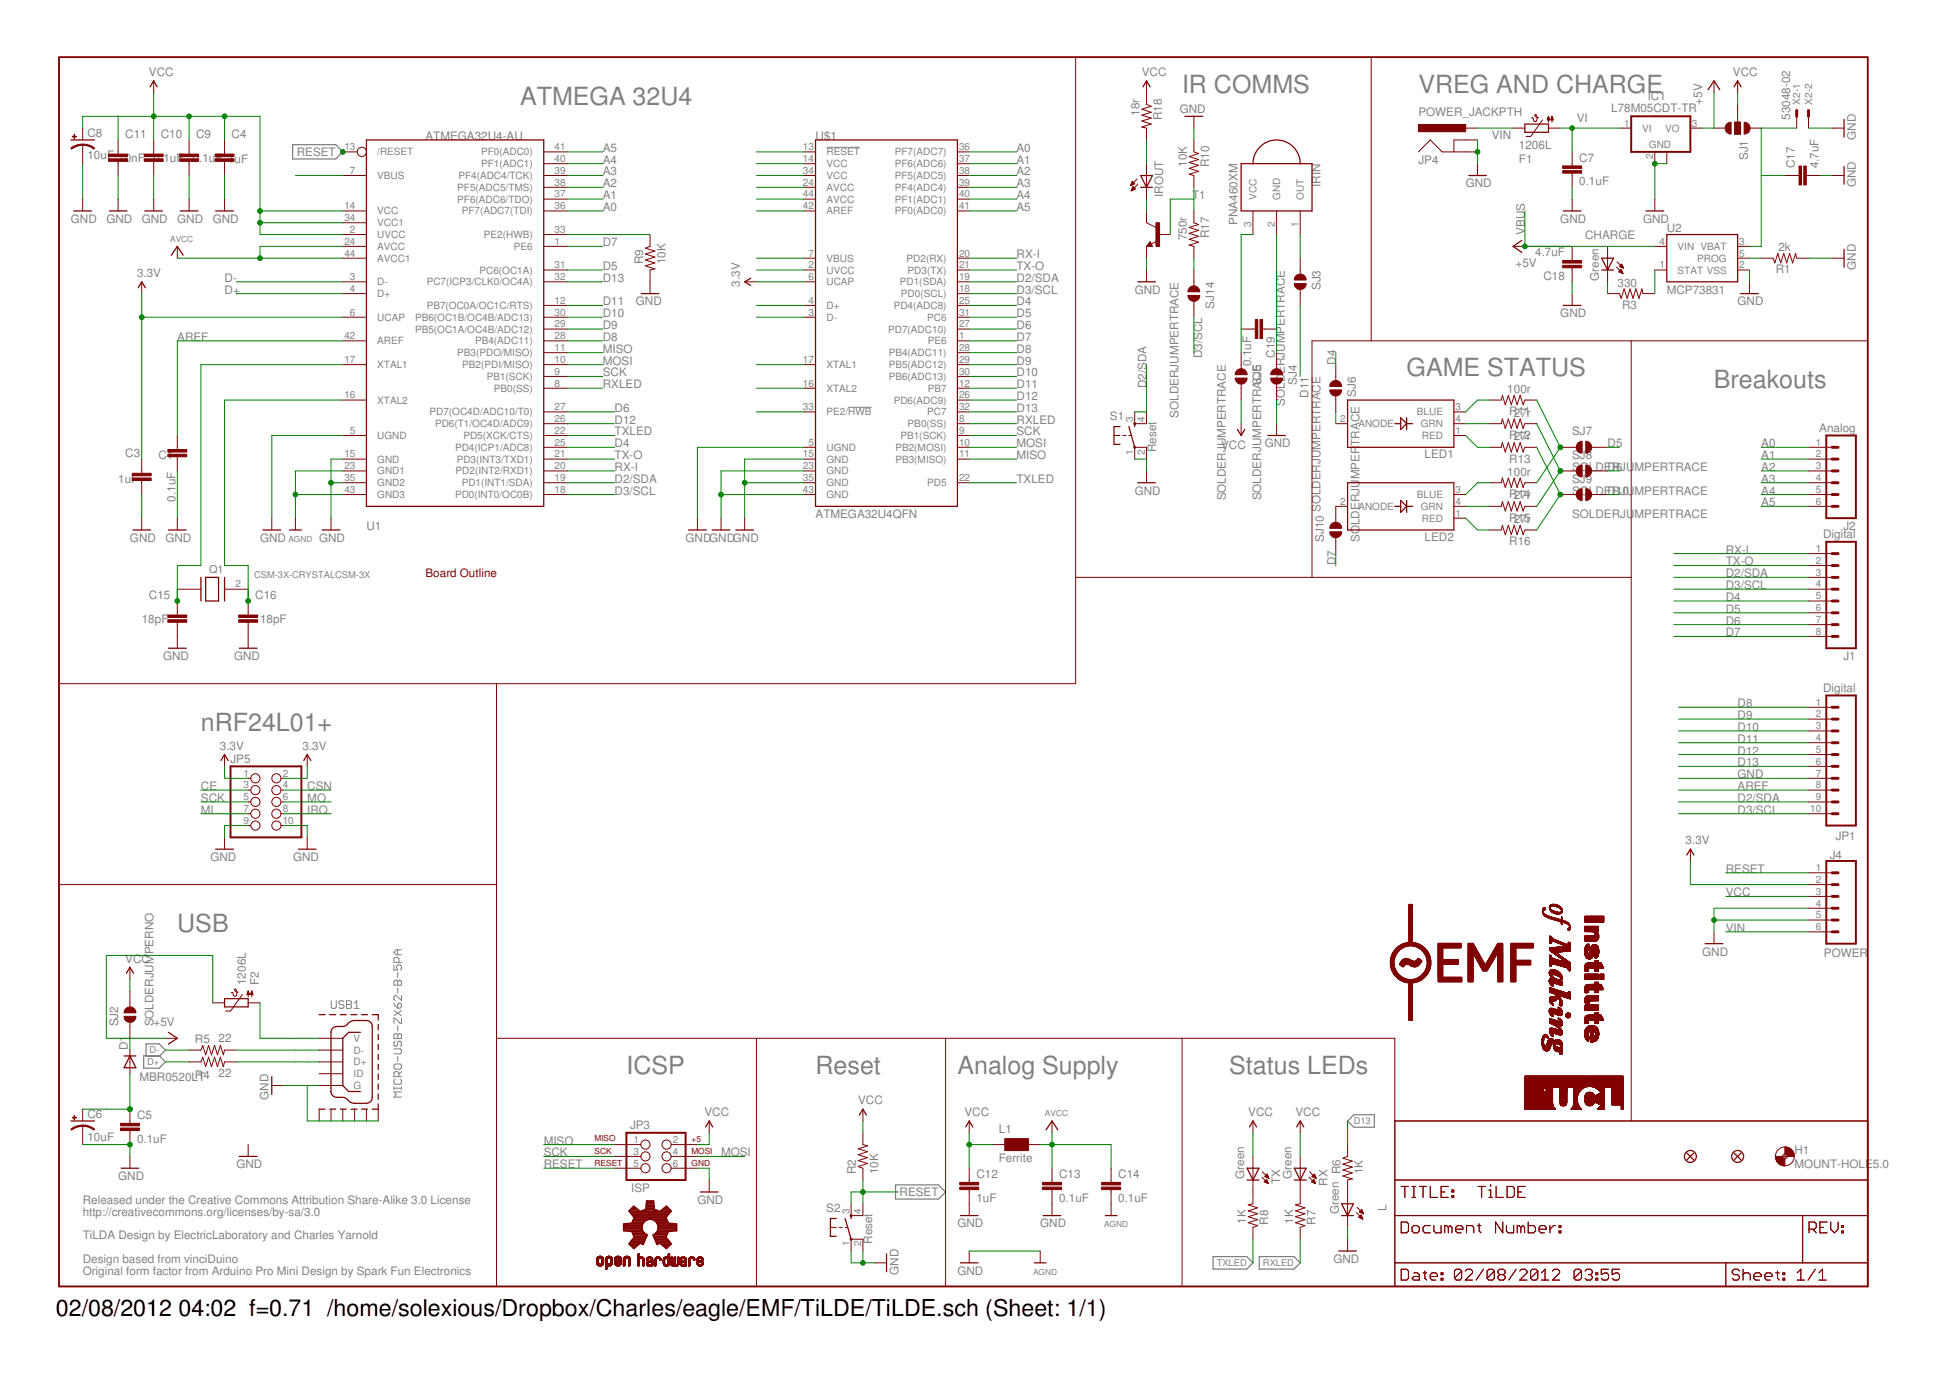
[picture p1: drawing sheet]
<svg xmlns="http://www.w3.org/2000/svg" width="297mm" height="210mm" viewBox="0 0 297 210" stroke-linecap="round" stroke-linejoin="round" font-family="sans-serif">
<defs><g id="words">
<g font-size="3.8" fill="#808080">
<text x="79.2" y="15.9">ATMEGA 32U4</text>
<text x="180.1" y="14.1">IR COMMS</text>
<text x="216.1" y="14.1">VREG AND CHARGE</text>
<text x="214.3" y="57.3">GAME STATUS</text>
<text x="261.1" y="59.1">Breakouts</text>
<text x="30.6" y="111.3">nRF24L01+</text>
<text x="27" y="141.9">USB</text>
<text x="95.4" y="163.6">ICSP</text>
<text x="124.2" y="163.6">Reset</text>
<text x="145.8" y="163.6">Analog Supply</text>
<text x="187.3" y="163.6">Status LEDs</text>
</g>
<g font-size="3.5">
<text x="8.5" y="200.4">02/08/2012</text>
<text x="27.2" y="200.4">04:02 f=0.71 /home/solexious/Dropbox/Charles/eagle/EMF/TiLDE/TiLDE.sch (Sheet: 1/1)</text>
</g>
<g font-size="1.8" fill="#808080">
<text x="22.7" y="11.6">VCC</text>
<text x="173.9" y="11.6">VCC</text>
<text x="264" y="11.6">VCC</text>
<text x="173.6" y="17.6" transform="rotate(-90 173.6 17.6)">18r</text>
<text x="179.7" y="17.2">GND</text>
<text x="216.1" y="17.7">POWER_JACKPTH</text>
<text x="245.4" y="17.1">L78M05CDT-TR</text>
<text x="251" y="15.3">IC1</text>
<text x="259.3" y="15.9" transform="rotate(-90 259.3 15.9)">+5V</text>
<text x="13.3" y="20.9">C8</text>
<text x="19.1" y="21.1">C11</text>
<text x="24.5" y="21.1">C10</text>
<text x="29.9" y="21.1">C9</text>
<text x="35.3" y="21.1">C4</text>
<text x="45.2" y="23.8">RESET</text>
<text x="64.8" y="21.3">ATMEGA32U4-AU</text>
<text x="91.8" y="23.1">A5</text>
<text x="124.2" y="21.3">U$1</text>
<text x="154.8" y="23.1">A0</text>
<text x="177" y="18.3" transform="rotate(-90 177 18.3)">R18</text>
<text x="227.2" y="21.1">VIN</text>
<text x="231.4" y="22.8">1206L</text>
<text x="240.2" y="18.6">VI</text>
<text x="272.7" y="18.3" transform="rotate(-90 272.7 18.3)">53048-02</text>
<text x="282.7" y="21.3" transform="rotate(-90 282.7 21.3)">GND</text>
<text x="13.3" y="24.3">10uF 10nF</text>
<text x="23.4" y="24.7">0.1uF</text>
<text x="29.3" y="24.7">0.1uF 1uF</text>
<text x="91.8" y="24.9">A4</text>
<text x="91.8" y="26.7">A3</text>
<text x="91.8" y="28.5">A2</text>
<text x="154.8" y="28.5">A3</text>
<text x="154.8" y="26.7">A2</text>
<text x="154.8" y="24.9">A1</text>
<text x="177.2" y="30" transform="rotate(-90 177.2 30)">IROUT</text>
<text x="180.8" y="25.4" transform="rotate(-90 180.8 25.4)">10K</text>
<text x="184.2" y="25.5" transform="rotate(-90 184.2 25.5)">R10</text>
<text x="201.1" y="28.5" transform="rotate(-90 201.1 28.5)">IRIN</text>
<text x="216.1" y="24.9">JP4</text>
<text x="223.3" y="28.5">GND</text>
<text x="231.4" y="24.8">F1</text>
<text x="240.6" y="28.3">0.1uF</text>
<text x="240.6" y="24.7">C7</text>
<text x="266.2" y="24.4" transform="rotate(-90 266.2 24.4)">SJ1</text>
<text x="273.4" y="25.6" transform="rotate(-90 273.4 25.6)">C17</text>
<text x="277" y="25.6" transform="rotate(-90 277 25.6)">4.7uF</text>
<text x="282.7" y="28.5" transform="rotate(-90 282.7 28.5)">GND</text>
<text x="10.8" y="33.9">GND</text>
<text x="16.2" y="33.9">GND</text>
<text x="21.6" y="33.9">GND</text>
<text x="27" y="33.9">GND</text>
<text x="32.4" y="33.9">GND</text>
<text x="91.8" y="32.1">A0</text>
<text x="91.8" y="30.3">A1</text>
<text x="154.8" y="32.1">A5</text>
<text x="154.8" y="30.3">A4</text>
<text x="181.6" y="30.3">T1</text>
<text x="188.5" y="34.2" transform="rotate(-90 188.5 34.2)">PNA460XM</text>
<text x="232.3" y="35.7" transform="rotate(-90 232.3 35.7)">VBUS</text>
<text x="237.7" y="33.9">GND</text>
<text x="250.3" y="33.9">GND</text>
<text x="253.9" y="35.4">U2</text>
<text x="91.8" y="37.5">D7</text>
<text x="91.8" y="41.1">D5</text>
<text x="98" y="40.2" transform="rotate(-90 98 40.2)">R9</text>
<text x="101.4" y="40.2" transform="rotate(-90 101.4 40.2)">10K</text>
<text x="154.8" y="39.3">RX-I</text>
<text x="154.8" y="41.1">TX-O</text>
<text x="180.8" y="36.6" transform="rotate(-90 180.8 36.6)">750r</text>
<text x="184.2" y="36.3" transform="rotate(-90 184.2 36.3)">R17</text>
<text x="230.9" y="40.6">+5V</text>
<text x="233.8" y="39.1">4.7uF</text>
<text x="241.5" y="36.5">CHARGE</text>
<text x="270.5" y="41.7">R1</text>
<text x="270.9" y="38.3">2k</text>
<text x="282.7" y="41.1" transform="rotate(-90 282.7 41.1)">GND</text>
<text x="20.9" y="42.2">3.3V</text>
<text x="34.2" y="44.7">D+</text>
<text x="34.2" y="42.9">D-</text>
<text x="91.8" y="42.9">D13</text>
<text x="91.8" y="46.5">D11</text>
<text x="96.9" y="46.5">GND</text>
<text x="112.7" y="43.6" transform="rotate(-90 112.7 43.6)">3.3V</text>
<text x="154.8" y="46.5">D4</text>
<text x="154.8" y="42.9">D2/SDA</text>
<text x="154.8" y="44.7">D3/SCL</text>
<text x="172.9" y="44.7">GND</text>
<text x="184.9" y="47" transform="rotate(-90 184.9 47)">SJ14</text>
<text x="201.1" y="44.2" transform="rotate(-90 201.1 44.2)">SJ3</text>
<text x="235.1" y="42.7">C18</text>
<text x="243.5" y="42.7" transform="rotate(-90 243.5 42.7)">Green</text>
<text x="246.4" y="43.7">330</text>
<text x="247.1" y="47.1">R3</text>
<text x="253.9" y="44.7">MCP73831</text>
<text x="264.7" y="46.5">GND</text>
<text x="27" y="51.9">AREF</text>
<text x="91.8" y="53.7">MISO</text>
<text x="91.8" y="48.3">D10</text>
<text x="91.8" y="50.1">D9</text>
<text x="91.8" y="51.9">D8</text>
<text x="154.8" y="53.7">D8</text>
<text x="154.8" y="51.9">D7</text>
<text x="154.8" y="50.1">D6</text>
<text x="154.8" y="48.3">D5</text>
<text x="237.7" y="48.3">GND</text>
<text x="91.8" y="57.3">SCK</text>
<text x="91.8" y="55.5">MOSI</text>
<text x="91.8" y="59.1">RXLED</text>
<text x="154.8" y="57.3">D10</text>
<text x="154.8" y="55.5">D9</text>
<text x="154.8" y="59.1">D11</text>
<text x="174.7" y="59.1" transform="rotate(-90 174.7 59.1)">D2/SDA</text>
<text x="183.1" y="54.6" transform="rotate(-90 183.1 54.6)">D3/SCL</text>
<text x="190.6" y="55.8" transform="rotate(-90 190.6 55.8)">0.1uF</text>
<text x="192.1" y="56.5" transform="rotate(-90 192.1 56.5)">5</text>
<text x="194.2" y="54.5" transform="rotate(-90 194.2 54.5)">C19</text>
<text x="197.5" y="58.6" transform="rotate(-90 197.5 58.6)">SJ4</text>
<text x="203.5" y="55.5" transform="rotate(-90 203.5 55.5)">D4</text>
<text x="229.6" y="59.9">100r</text>
<text x="93.6" y="62.7">D6</text>
<text x="93.6" y="64.5">D12</text>
<text x="154.8" y="62.7">D13</text>
<text x="154.8" y="64.5">RXLED</text>
<text x="154.8" y="60.9">D12</text>
<text x="169.1" y="64">S1</text>
<text x="179.5" y="63.6" transform="rotate(-90 179.5 63.6)">SOLDERJUMPERTRACE</text>
<text x="195.7" y="61.8" transform="rotate(-90 195.7 61.8)">SOLDERJUMPERTRACE</text>
<text x="199.3" y="60.6" transform="rotate(-90 199.3 60.6)">D11</text>
<text x="206.5" y="60.4" transform="rotate(-90 206.5 60.4)">SJ6</text>
<text x="229.9" y="63.3">R2171r</text>
<text x="277.1" y="65.8">Analog</text>
<text x="19.1" y="69.7">C3</text>
<text x="24.1" y="69.8">C1</text>
<text x="93.6" y="71.7">RX-I</text>
<text x="93.6" y="69.9">TX-O</text>
<text x="93.6" y="68.1">D4</text>
<text x="93.6" y="66.3">TXLED</text>
<text x="154.8" y="66.3">SCK</text>
<text x="154.8" y="69.9">MISO</text>
<text x="154.8" y="68.1">MOSI</text>
<text x="176.1" y="68.9" transform="rotate(-90 176.1 68.9)">Reset</text>
<text x="186" y="68.3">VCC</text>
<text x="192.7" y="68.1">GND</text>
<text x="207.1" y="67.9" transform="rotate(-90 207.1 67.9)">TRACE</text>
<text x="217" y="69.8">LED1</text>
<text x="229.9" y="66.9">R2172r</text>
<text x="229.9" y="70.5">R13</text>
<text x="239.5" y="71.7">SOLDEDR6JU</text>
<text x="239.5" y="66.3">SJ7</text>
<text x="239.5" y="69.9">SJ8</text>
<text x="244.9" y="68.1">D5</text>
<text x="249" y="71.7">MPERTRACE</text>
<text x="268.3" y="71.7">A2</text>
<text x="268.3" y="68.1">A0</text>
<text x="268.3" y="69.9">A1</text>
<text x="18" y="73.6">1uF</text>
<text x="26.7" y="76.4" transform="rotate(-90 26.7 76.4)">0.1uF</text>
<text x="93.6" y="73.5">D2/SDA</text>
<text x="93.6" y="75.3">D3/SCL</text>
<text x="154.8" y="73.5">TXLED</text>
<text x="172.9" y="75.3">GND</text>
<text x="186.7" y="76.2" transform="rotate(-90 186.7 76.2)">SOLDERJUMPERTRACE</text>
<text x="192.1" y="76.2" transform="rotate(-90 192.1 76.2)">SOLDERJUMPERTRASCJE</text>
<text x="207.1" y="73" transform="rotate(-90 207.1 73)">MPER</text>
<text x="229.6" y="72.5">100r</text>
<text x="229.9" y="75.9">R2174r</text>
<text x="239.5" y="75.3">SOLDEDR1J0U</text>
<text x="239.5" y="73.5">SJ9</text>
<text x="249" y="75.3">MPERTRACE</text>
<text x="268.3" y="77.1">A5</text>
<text x="268.3" y="75.3">A4</text>
<text x="268.3" y="73.5">A3</text>
<text x="19.8" y="82.5">GND</text>
<text x="25.2" y="82.5">GND</text>
<text x="39.6" y="82.5">GND</text>
<text x="48.6" y="82.5">GND</text>
<text x="55.8" y="80.7">U1</text>
<text x="104.4" y="82.5">GNDGNDGND</text>
<text x="124.2" y="78.9">ATMEGA32U4QFN</text>
<text x="201.1" y="78" transform="rotate(-90 201.1 78)">SOLDERJUMPERTRACE</text>
<text x="201.7" y="82.5" transform="rotate(-90 201.7 82.5)">SJ10</text>
<text x="207.1" y="82.5" transform="rotate(-90 207.1 82.5)">SOLDERJU</text>
<text x="217" y="82.4">LED2</text>
<text x="229.9" y="79.5">R2175r</text>
<text x="229.9" y="83.1">R16</text>
<text x="239.5" y="78.9">SOLDERJU</text>
<text x="249" y="78.9">MPERTRACE</text>
<text x="277.7" y="82">Digital</text>
<text x="280.8" y="80.7">J2</text>
<text x="203.5" y="86.1" transform="rotate(-90 203.5 86.1)">D7</text>
<text x="262.9" y="84.3">RX-I</text>
<text x="262.9" y="86.1">TX-O</text>
<text x="262.9" y="87.9">D2/SDA</text>
<text x="262.9" y="89.7">D3/SCL</text>
<text x="21.6" y="94.9">18pF</text>
<text x="22.7" y="91.3">C15</text>
<text x="38.9" y="91.3">C16</text>
<text x="39.6" y="94.9">18pF</text>
<text x="262.9" y="95.1">D6</text>
<text x="262.9" y="93.3">D5</text>
<text x="262.9" y="91.5">D4</text>
<text x="24.8" y="100.5">GND</text>
<text x="35.6" y="100.5">GND</text>
<text x="262.9" y="96.9">D7</text>
<text x="280.8" y="100.6">J1</text>
<text x="264.7" y="107.7">D8</text>
<text x="277.7" y="105.4">Digital</text>
<text x="264.7" y="111.3">D10</text>
<text x="264.7" y="109.5">D9</text>
<text x="264.7" y="113.1">D11</text>
<text x="33.5" y="114.2">3.3V</text>
<text x="35.1" y="116.3">JP5</text>
<text x="46.1" y="114.2">3.3V</text>
<text x="264.7" y="116.7">D13</text>
<text x="264.7" y="114.9">D12</text>
<text x="264.7" y="118.5">GND</text>
<text x="30.6" y="120.3">CE</text>
<text x="30.6" y="122.1">SCK</text>
<text x="30.6" y="123.9">MI</text>
<text x="46.8" y="120.3">CSN</text>
<text x="46.8" y="122.1">MO</text>
<text x="46.8" y="123.9">IRQ</text>
<text x="264.7" y="120.3">AREF</text>
<text x="264.7" y="122.1">D2/SDA</text>
<text x="264.7" y="123.9">D3/SCL</text>
<text x="32" y="131.1">GND</text>
<text x="44.7" y="131.1">GND</text>
<text x="256.8" y="128.6">3.3V</text>
<text x="278.7" y="130.8">J4</text>
<text x="279.6" y="127.9">JP1</text>
<text x="262.9" y="132.9">RESET</text>
<text x="262.9" y="136.5">VCC</text>
<text x="262.9" y="141.9">VIN</text>
<text x="19.1" y="146.6">VCC</text>
<text x="23.4" y="145.4" transform="rotate(-90 23.4 145.4)">PERNO</text>
<text x="259.3" y="145.6">GND</text>
<text x="277.8" y="145.7">POWER</text>
<text x="37.4" y="150.1" transform="rotate(-90 37.4 150.1)">1206L</text>
<text x="39.4" y="150.1" transform="rotate(-90 39.4 150.1)">F2</text>
<text x="18" y="156.4" transform="rotate(-90 18 156.4)">SJ2</text>
<text x="19.5" y="160" transform="rotate(-90 19.5 160)">D1</text>
<text x="23.4" y="156.4" transform="rotate(-90 23.4 156.4)">SOLDERJUM</text>
<text x="23.4" y="156.4">+5V</text>
<text x="29.7" y="158.9">R5</text>
<text x="33.3" y="158.7">22</text>
<text x="21.2" y="164.7">MBR0520LR4</text>
<text x="30.2" y="164.7">T</text>
<text x="33.3" y="164.1">22</text>
<text x="40.9" y="167.5" transform="rotate(-90 40.9 167.5)">GND</text>
<text x="13.3" y="173.7">10uF</text>
<text x="13.3" y="170.3">C6</text>
<text x="20.9" y="170.5">C5</text>
<text x="96" y="172">JP3</text>
<text x="107.3" y="170">VCC</text>
<text x="130.7" y="168.2">VCC</text>
<text x="146.9" y="170">VCC</text>
<text x="152.1" y="172.6">L1</text>
<text x="190.1" y="170">VCC</text>
<text x="197.3" y="170">VCC</text>
<text x="18" y="179.8">GND</text>
<text x="20.9" y="174.1">0.1uF</text>
<text x="36" y="178">GND</text>
<text x="82.8" y="178">RESET</text>
<text x="82.8" y="176.2">SCK</text>
<text x="82.8" y="174.4">MISO</text>
<text x="109.8" y="176.2">MOSI</text>
<text x="130.4" y="178.9" transform="rotate(-90 130.4 178.9)">R2</text>
<text x="133.8" y="178.9" transform="rotate(-90 133.8 178.9)">10K</text>
<text x="148.7" y="179.5">C12</text>
<text x="152.1" y="177.1">Ferrite</text>
<text x="161.3" y="179.5">C13</text>
<text x="170.3" y="179.5">C14</text>
<text x="189.5" y="179.6" transform="rotate(-90 189.5 179.6)">Green</text>
<text x="196.7" y="179.6" transform="rotate(-90 196.7 179.6)">Green</text>
<text x="207.6" y="178.9" transform="rotate(-90 207.6 178.9)">1K</text>
<text x="273.3" y="177.9">MOUNT-HOLE5.0</text>
<text x="273.3" y="175.7">H1</text>
<text x="12.6" y="183.4">Released under the Creative Commons Attribution Share-Alike 3.0 License</text>
<text x="12.6" y="185.2">http://creativecommons.org/licenses/by-sa/3.0</text>
<text x="96.1" y="181.6">ISP</text>
<text x="106.2" y="183.4">GND</text>
<text x="125.9" y="184.6">S2</text>
<text x="137" y="182.2">RESET</text>
<text x="148.7" y="183.1">1uF</text>
<text x="161.3" y="183.1">0.1uF</text>
<text x="170.3" y="183.1">0.1uF</text>
<text x="195" y="180.4" transform="rotate(-90 195 180.4)">TX</text>
<text x="202.2" y="180.6" transform="rotate(-90 202.2 180.6)">RX</text>
<text x="203.9" y="185" transform="rotate(-90 203.9 185)">Green R6</text>
<text x="211.2" y="184.5" transform="rotate(-90 211.2 184.5)">L</text>
<text x="12.6" y="188.8">TiLDA Design by ElectricLaboratory and Charles Yarnold</text>
<text x="132.9" y="189.5" transform="rotate(-90 132.9 189.5)">Reset</text>
<text x="145.8" y="187">GND</text>
<text x="158.4" y="187">GND</text>
<text x="189.8" y="186.4" transform="rotate(-90 189.8 186.4)">1K</text>
<text x="193.2" y="186.5" transform="rotate(-90 193.2 186.5)">R8</text>
<text x="197" y="186.4" transform="rotate(-90 197 186.4)">1K</text>
<text x="200.4" y="186.5" transform="rotate(-90 200.4 186.5)">R7</text>
<text x="12.6" y="194.2">Original form factor from Arduino Pro Mini Design by Spark Fun Electronics</text>
<text x="12.6" y="192.4">Design based from vinciDuino</text>
<text x="136.8" y="194.2" transform="rotate(-90 136.8 194.2)">GND</text>
<text x="145.8" y="194.2">GND</text>
<text x="203.1" y="192.4">GND</text>
</g>
<text font-size="1.8" fill="#800000" x="64.8" y="87.9">Board Outline</text>
<text font-size="1.7" fill="#808080" x="31.9" y="87.2">Q1</text>
<g font-size="1.5" fill="#808080">
<text x="274.2" y="15.9" transform="rotate(-90 274.2 15.9)">X2-1</text>
<text x="276" y="15.9" transform="rotate(-90 276 15.9)">X2-2</text>
<text x="52.5" y="22.9">13</text>
<text x="57.5" y="23.7">/RESET</text>
<text x="73.3" y="23.7">PF0(ADC0)</text>
<text x="84.5" y="22.9">41</text>
<text x="122.3" y="22.9">13</text>
<text x="125.9" y="23.7">RESET</text>
<text x="136.3" y="23.7">PF7(ADC7)</text>
<text x="146.1" y="22.9">36</text>
<text x="247.4" y="19.3">1</text>
<text x="250.1" y="20.1">VI</text>
<text x="251.2" y="22.6">GND</text>
<text x="253.6" y="20.1">VO</text>
<text x="257.7" y="19.3">3</text>
<text x="53.3" y="26.5">7</text>
<text x="57.5" y="27.3">VBUS</text>
<text x="69.7" y="29.1">PF5(ADC5/TMS)</text>
<text x="69.8" y="27.3">PF4(ADC4/TCK)</text>
<text x="73.3" y="25.5">PF1(ADC1)</text>
<text x="84.5" y="24.7">40</text>
<text x="84.5" y="26.5">39</text>
<text x="84.5" y="28.3">38</text>
<text x="122.3" y="28.3">24</text>
<text x="122.3" y="24.7">14</text>
<text x="122.3" y="26.5">34</text>
<text x="125.9" y="29.1">AVCC</text>
<text x="125.9" y="25.5">VCC</text>
<text x="125.9" y="27.3">VCC</text>
<text x="136.3" y="29.1">PF4(ADC4)</text>
<text x="136.3" y="27.3">PF5(ADC5)</text>
<text x="136.3" y="25.5">PF6(ADC6)</text>
<text x="146.1" y="28.3">39</text>
<text x="146.1" y="26.5">38</text>
<text x="146.1" y="24.7">37</text>
<text x="251.8" y="24.2" transform="rotate(-90 251.8 24.2)">2</text>
<text x="52.5" y="31.9">14</text>
<text x="52.5" y="33.7">34</text>
<text x="53.3" y="35.5">2</text>
<text x="57.5" y="32.7">VCC</text>
<text x="57.5" y="34.5">VCC1</text>
<text x="69.7" y="30.9">PF6(ADC6/TDO)</text>
<text x="70.3" y="32.7">PF7(ADC7(TDI)</text>
<text x="84.5" y="35.5">33</text>
<text x="84.5" y="30.1">37</text>
<text x="84.5" y="31.9">36</text>
<text x="122.3" y="31.9">42</text>
<text x="122.3" y="30.1">44</text>
<text x="125.9" y="32.7">AREF</text>
<text x="125.9" y="30.9">AVCC</text>
<text x="136.3" y="32.7">PF0(ADC0)</text>
<text x="136.3" y="30.9">PF1(ADC1)</text>
<text x="146.1" y="31.9">41</text>
<text x="146.1" y="30.1">40</text>
<text x="190.6" y="34.6" transform="rotate(-90 190.6 34.6)">3</text>
<text x="191.4" y="30.5" transform="rotate(-90 191.4 30.5)">VCC</text>
<text x="194.2" y="34.6" transform="rotate(-90 194.2 34.6)">2</text>
<text x="195" y="30.5" transform="rotate(-90 195 30.5)">GND</text>
<text x="197.8" y="34.6" transform="rotate(-90 197.8 34.6)">1</text>
<text x="198.6" y="30.5" transform="rotate(-90 198.6 30.5)">OUT</text>
<text x="52.5" y="37.3">24</text>
<text x="52.5" y="39.1">44</text>
<text x="57.5" y="36.3">UVCC</text>
<text x="57.5" y="38.1">AVCC</text>
<text x="57.5" y="39.9">AVCC1</text>
<text x="73" y="41.7">PC6(OC1A)</text>
<text x="73.7" y="36.3">PE2(HWB)</text>
<text x="78.3" y="38.1">PE6</text>
<text x="84.5" y="40.9">31</text>
<text x="84.5" y="37.3">1</text>
<text x="123.1" y="40.9">2</text>
<text x="123.1" y="39.1">7</text>
<text x="125.9" y="41.7">UVCC</text>
<text x="125.9" y="39.9">VBUS</text>
<text x="138.1" y="39.9">PD2(RX)</text>
<text x="138.3" y="41.7">PD3(TX)</text>
<text x="146.1" y="39.1">20</text>
<text x="146.1" y="40.9">21</text>
<text x="252.8" y="37.3">4</text>
<text x="252.8" y="40.9">1</text>
<text x="255.5" y="38.1">VIN VBAT</text>
<text x="255.5" y="41.7">STAT VSS</text>
<text x="258.5" y="39.9">PROG</text>
<text x="264.9" y="37.3">3</text>
<text x="264.9" y="39.1">5</text>
<text x="264.9" y="40.9">2</text>
<text x="53.3" y="42.7">3</text>
<text x="53.3" y="44.5">4</text>
<text x="57.5" y="43.5">D-</text>
<text x="57.5" y="45.3">D+</text>
<text x="65" y="43.5">PC7(ICP3/CLK0/OC4A)</text>
<text x="65" y="47.1">PB7(OC0A/OC1C/RTS)</text>
<text x="84.5" y="42.7">32</text>
<text x="84.5" y="46.3">12</text>
<text x="123.1" y="46.3">4</text>
<text x="123.1" y="42.7">6</text>
<text x="125.9" y="47.1">D+</text>
<text x="125.9" y="43.5">UCAP</text>
<text x="136.1" y="47.1">PD4(ADC8)</text>
<text x="137.1" y="43.5">PD1(SDA)</text>
<text x="137.2" y="45.3">PD0(SCL)</text>
<text x="146.1" y="44.5">18</text>
<text x="146.1" y="42.7">19</text>
<text x="146.1" y="46.3">25</text>
<text x="52.5" y="51.7">42</text>
<text x="53.3" y="48.1">6</text>
<text x="57.5" y="48.9">UCAP</text>
<text x="57.5" y="52.5">AREF</text>
<text x="63.2" y="48.9">PB6(OC1B/OC4B/ADC13)</text>
<text x="63.2" y="50.7">PB5(OC1A/OC4B/ADC12)</text>
<text x="72.4" y="52.5">PB4(ADC11)</text>
<text x="84.5" y="53.5">11</text>
<text x="84.5" y="51.7">28</text>
<text x="84.5" y="48.1">30</text>
<text x="84.5" y="49.9">29</text>
<text x="123.1" y="48.1">3</text>
<text x="125.9" y="48.9">D-</text>
<text x="135.3" y="50.7">PD7(ADC10)</text>
<text x="141.2" y="48.9">PC6</text>
<text x="141.3" y="52.5">PE6</text>
<text x="146.1" y="53.5">28</text>
<text x="146.1" y="48.1">31</text>
<text x="146.1" y="49.9">27</text>
<text x="146.1" y="51.7">1</text>
<text x="52.5" y="55.3">17</text>
<text x="57.5" y="56.1">XTAL1</text>
<text x="69.7" y="54.3">PB3(PDO/MISO)</text>
<text x="70.4" y="56.1">PB2(PDI/MISO)</text>
<text x="74.1" y="57.9">PB1(SCK)</text>
<text x="75.2" y="59.7">PB0(SS)</text>
<text x="84.5" y="55.3">10</text>
<text x="84.5" y="57.1">9</text>
<text x="84.5" y="58.9">8</text>
<text x="122.3" y="55.3">17</text>
<text x="122.3" y="58.9">16</text>
<text x="125.9" y="56.1">XTAL1</text>
<text x="125.9" y="59.7">XTAL2</text>
<text x="135.4" y="54.3">PB4(ADC11)</text>
<text x="135.4" y="56.1">PB5(ADC12)</text>
<text x="135.4" y="57.9">PB6(ADC13)</text>
<text x="141.3" y="59.7">PB7</text>
<text x="146.1" y="55.3">29</text>
<text x="146.1" y="57.1">30</text>
<text x="146.1" y="58.9">12</text>
<text x="52.5" y="60.7">16</text>
<text x="57.5" y="61.5">XTAL2</text>
<text x="65.4" y="63.3">PD7(OC4D/ADC10/T0)</text>
<text x="66.3" y="65.1">PD6(T1/OC4D/ADC9)</text>
<text x="84.5" y="62.5">27</text>
<text x="84.5" y="64.3">26</text>
<text x="122.3" y="62.5">33</text>
<text x="125.9" y="63.3">PE2/HWB</text>
<text x="136.1" y="61.5">PD6(ADC9)</text>
<text x="138.3" y="65.1">PB0(SS)</text>
<text x="141.2" y="63.3">PC7</text>
<text x="146.1" y="64.3">8</text>
<text x="146.1" y="62.5">32</text>
<text x="146.1" y="60.7">26</text>
<text x="172.6" y="64.3" transform="rotate(-90 172.6 64.3)">3</text>
<text x="174.4" y="64.3" transform="rotate(-90 174.4 64.3)">4</text>
<text x="204.2" y="64.3">2</text>
<text x="206.9" y="65.1">ANODE</text>
<text x="215.8" y="63.3">BLUE</text>
<text x="216.4" y="65.1">GRN</text>
<text x="221.7" y="64.3">4</text>
<text x="221.7" y="62.5">3</text>
<text x="52.5" y="69.7">15</text>
<text x="52.5" y="71.5">23</text>
<text x="53.3" y="66.1">5</text>
<text x="57.5" y="70.5">GND</text>
<text x="57.5" y="66.9">UGND</text>
<text x="69.3" y="68.7">PD4(ICP1/ADC8)</text>
<text x="69.6" y="70.5">PD3(INT3/TXD1)</text>
<text x="70.6" y="66.9">PD5(XCK/CTS)</text>
<text x="84.5" y="66.1">22</text>
<text x="84.5" y="67.9">25</text>
<text x="84.5" y="69.7">21</text>
<text x="84.5" y="71.5">20</text>
<text x="122.3" y="69.7">15</text>
<text x="122.3" y="71.5">23</text>
<text x="123.1" y="67.9">5</text>
<text x="125.9" y="70.5">GND</text>
<text x="125.9" y="68.7">UGND</text>
<text x="136.4" y="68.7">PB2(MOSI)</text>
<text x="136.4" y="70.5">PB3(MISO)</text>
<text x="137.2" y="66.9">PB1(SCK)</text>
<text x="146.1" y="66.1">9</text>
<text x="146.1" y="67.9">10</text>
<text x="146.1" y="69.7">11</text>
<text x="172.6" y="69.2" transform="rotate(-90 172.6 69.2)">1</text>
<text x="174.4" y="69.2" transform="rotate(-90 174.4 69.2)">2</text>
<text x="216.6" y="66.9">RED</text>
<text x="221.7" y="66.1">1</text>
<text x="276.6" y="67.9">1</text>
<text x="276.6" y="69.7">2</text>
<text x="276.6" y="71.5">3</text>
<text x="52.5" y="73.3">35</text>
<text x="52.5" y="75.1">43</text>
<text x="57.5" y="72.3">GND1</text>
<text x="57.5" y="74.1">GND2</text>
<text x="57.5" y="75.9">GND3</text>
<text x="69.3" y="75.9">PD0(INT0/OC0B)</text>
<text x="69.4" y="72.3">PD2(INT2/RXD1)</text>
<text x="70.3" y="74.1">PD1(INT1/SDA)</text>
<text x="84.5" y="73.3">19</text>
<text x="84.5" y="75.1">18</text>
<text x="122.3" y="73.3">35</text>
<text x="122.3" y="75.1">43</text>
<text x="125.9" y="72.3">GND</text>
<text x="125.9" y="74.1">GND</text>
<text x="125.9" y="75.9">GND</text>
<text x="141.2" y="74.1">PD5</text>
<text x="146.1" y="73.3">22</text>
<text x="204.2" y="76.9">2</text>
<text x="206.9" y="77.7">ANODE</text>
<text x="215.8" y="75.9">BLUE</text>
<text x="216.4" y="77.7">GRN</text>
<text x="221.7" y="76.9">4</text>
<text x="221.7" y="75.1">3</text>
<text x="276.6" y="73.3">4</text>
<text x="276.6" y="75.1">5</text>
<text x="276.6" y="76.9">6</text>
<text x="216.6" y="79.5">RED</text>
<text x="221.7" y="78.7">1</text>
<text x="35.9" y="89.5">2</text>
<text x="276.6" y="84.1">1</text>
<text x="276.6" y="85.9">2</text>
<text x="276.6" y="87.7">3</text>
<text x="276.6" y="89.5">4</text>
<text x="276.6" y="91.3">5</text>
<text x="276.6" y="93.1">6</text>
<text x="276.6" y="94.9">7</text>
<text x="276.6" y="96.7">8</text>
<text x="276.6" y="107.5">1</text>
<text x="276.6" y="109.3">2</text>
<text x="276.6" y="111.1">3</text>
<text x="276.6" y="112.9">4</text>
<text x="37.1" y="118.3">1</text>
<text x="43.1" y="118.3">2</text>
<text x="276.6" y="114.7">5</text>
<text x="276.6" y="116.5">6</text>
<text x="276.6" y="118.3">7</text>
<text x="37.1" y="120.1">3</text>
<text x="37.1" y="121.9">5</text>
<text x="37.1" y="123.7">7</text>
<text x="37.1" y="125.5">9</text>
<text x="43.1" y="120.1">4</text>
<text x="43.1" y="121.9">6</text>
<text x="43.1" y="123.7">8</text>
<text x="43.1" y="125.5">10</text>
<text x="275.7" y="123.7">10</text>
<text x="276.6" y="120.1">8</text>
<text x="276.6" y="121.9">9</text>
<text x="276.6" y="132.7">1</text>
<text x="276.6" y="134.5">2</text>
<text x="276.6" y="136.3">3</text>
<text x="276.6" y="138.1">4</text>
<text x="276.6" y="139.9">5</text>
<text x="276.6" y="141.7">6</text>
<text x="53.9" y="158.7">V</text>
<text x="53.9" y="160.5">D-</text>
<text x="53.9" y="162.3">D+</text>
<text x="53.9" y="164.1">ID</text>
<text x="53.9" y="165.9">G</text>
<text x="96.5" y="174.1">1</text>
<text x="96.5" y="175.9">3</text>
<text x="96.5" y="177.7">5</text>
<text x="102.5" y="174.1">2</text>
<text x="102.5" y="175.9">4</text>
<text x="102.5" y="177.7">6</text>
<text x="129.4" y="184.9" transform="rotate(-90 129.4 184.9)">3</text>
<text x="131.2" y="184.9" transform="rotate(-90 131.2 184.9)">4</text>
<text x="129.4" y="189.9" transform="rotate(-90 129.4 189.9)">1</text>
<text x="131.2" y="189.9" transform="rotate(-90 131.2 189.9)">2</text>
</g>
<g font-size="1.4" fill="#808080">
<text x="38.7" y="88.1">CSM-3X-CRYSTALCSM-3X</text>
<text x="22.8" y="160.5">D-</text>
<text x="22.4" y="162.3">D+</text>
<text x="206.2" y="171.3">D13</text>
<text x="185.3" y="192.9">TXLED</text>
<text x="192.4" y="192.9">RXLED</text>
</g>
<g font-size="1.3" fill="#808080">
<text x="25.9" y="36.8">AVCC</text>
<text x="43.9" y="82.5">AGND</text>
<text x="159.2" y="170">AVCC</text>
<text x="168.2" y="187">AGND</text>
<text x="157.4" y="194.2">AGND</text>
</g>
<g font-size="1.3" fill="#800000">
<text x="90.6" y="173.8">MISO</text>
<text x="105.3" y="174">+5</text>
<text x="90.6" y="177.6">RESET</text>
<text x="90.6" y="175.8">SCK</text>
<text x="105.3" y="175.7">MOSI</text>
<text x="105.3" y="177.6">GND</text>
</g>
</g></defs>
<g fill="none" stroke="#808080" stroke-width=".15">
<path d="M125.9 22.4h5.1M129.2 62h3.6M50.5 152.4v1l.2 .2h.3l.2-.2v-1M52.4 152.6l-.2-.2h-.4l-.2 .2v.2l.2 .2h.4l.2 .2v.2l-.2 .2h-.4l-.2-.2M52.8 152.4h.6l.2 .2v.2l-.2 .2 .2 .2v.2l-.2 .2h-.6zM52.8 153h.6M54 153.6h.7M54 152.8l.3-.4v1.2M60 147v.8h.6l-.2-.4v-.2l.2-.2h.4l.2 .2v.4l-.2 .2M60 159.8h1l.2 .2v.3l-.2 .2h-1M60 153.9l1.2 .8M60 152.8l.2 .4 .4 .4"/>
<path d="M60.2 149.3h.2l.2 .2 .2-.2h.2l.2 .2v.6h-1.2v-.6zM60.2 157.4h.2l.2 .2 .2-.2h.2l.2 .2v.6h-1.2v-.6zM60.2 158.6l-.2 .2v.4l.2 .2h.2l.2-.2v-.4l.2-.2h.2l.2 .2v.4l-.2 .2M60.6 153l.2-.2h.2l.2 .2v.4l-.2 .2h-.4zM60.6 144.7v.7M60.6 148.1v.8M60.6 149.5v.6M60.6 150.5v.7M60.6 156.3v.7M60.6 157.6v.6M60.8 146.6v-.6l-.2-.2h-.4l-.2 .2v.6h1.2M61.2 151.6v.8l-.8-.8h-.2l-.2 .2v.4l.2 .2"/>
<path d="M61.2 155.1v.8h-.2l-.8-.8h-.2v.8M61.2 153.9l-1.2 .8M61.2 144.7h-.8l-.4 .4 .4 .3h.8M60 162.3l.2-.2h.8l.2 .2v.3l-.2 .3h-.8l-.2-.3zM60 165.8h1.2M60 165.6v.3M60.2 164.4l-.2 .2v.4l.2 .2h.8l.2-.2v-.4l-.2-.2M60.6 160.9v.8M60.8 164v-.6l-.2-.2h-.4l-.2 .2v.6h1.2M61.2 166.3h-1.2l.4 .4-.4 .4h1.2M61.2 165.6v.3M61.2 163.2l-.4 .4"/>
</g>
<path d="M44.6 22h6.5l1.1 1.1-1.1 1.1h-6.5zM22.2 159h2.1l.9 1-.9 .9h-2.1zM21.9 160.8h2.4l.9 1-.9 .9h-2.4zM205.3 170.8l.9-1h3.2v1.9h-3.2zM136.4 180.5h6.6l1 1.1-1 1h-6.6zM184.8 191.4h5.1l1 1-1 .9h-5.1zM191.8 191.4h5.3l1 1-1 .9h-5.3z" fill="none" stroke="#808080" stroke-width=".19"/>
<g fill="none" stroke="#800000" stroke-width=".15">
<path d="M12.6 19.5v1.8M23.4 12.3v1.8M163.9 8.7v95.4h-154.9M174.6 12.3v3.6l.8 .3-1.5 .4 1.5 .5-1.5 .4 1.5 .5-1.5 .4 1.5 .5-1.5 .4 .7 .2v1.8M181.9 17.7v1.8M208.9 8.7v43.2M223.3 19.5h1.8M230.5 19.5h1.8M234.4 17.9a.32 .32 0 0 1-.5 0 .32 .32 0 0 1 0-.5l.1 .1a.74 .74 0 0 1-.1 1h-.2l-.2-.6-.2 .1M235 18.3l-1.8 2.5h-.7M235.7 18.2h.4M235.7 18.2h.3"/>
<path d="M235.8 18.1h.2M235.8 18h.2M235.8 17.9h.1M235.8 17.8h.1M235.9 17.8h.1M235.9 19.5h1.8M235.9 17.7v.9M235.9 17.7l.2 .6h-.4zM236.2 18.2h.4M236.3 18.2h.3M236.3 18.1h.2M236.3 18h.2"/>
<path d="M236.3 17.9h.2M236.4 17.8h.1M236.4 17.7v.9M236.4 17.7l.2 .6h-.4zM246.7 19.5h1.8M257.5 19.5h1.8M261.1 19.5h1.8M261.1 12.3v1.8M264.2 18.6h.9v1.8h-.9zM264.7 12.3v1.8M264.7 15.9v2.7M266.5 19.5h1.8"/>
<path d="M273.7 17.7v1.8M275.5 17.7v1.8M279.1 19.5h1.8M12.6 22v2.9M12.6 30.3v1.8M18 21.3v2.2M18 24.6v2.1M18 30.3v1.8M23.4 21.3v2.2M23.4 24.6v2.1M23.4 30.3v1.8M27 37.5v1.8"/>
<path d="M28.8 21.3v2.2M28.8 24.6v2.1M28.8 30.3v1.8M34.2 21.3v2.2M34.2 24.6v2.1M34.2 30.3v1.8M52.2 23.1h2.2M52.2 32.1h3.6M52.2 35.7h3.6M52.2 37.5h3.6M52.2 26.7h3.6M52.2 39.3h3.6"/>
<path d="M52.2 33.9h3.6M82.8 23.1h3.6M82.8 32.1h3.6M82.8 35.7h3.6M82.8 37.5h3.6M82.8 24.9h3.6M82.8 26.7h3.6M82.8 28.5h3.6M82.8 30.3h3.6M99 35.7v1.8l-.7 .3 1.5 .4-1.5 .5 1.5 .5-1.5 .4 1.5 .4-1.5 .5 1.5 .5-.8 .1v3.6M122.4 23.1h1.8M122.4 32.1h1.8"/>
<path d="M122.4 24.9h1.8M122.4 26.7h1.8M122.4 28.5h1.8M122.4 30.3h1.8M122.4 39.3h1.8M145.8 23.1h1.8M145.8 32.1h1.8M145.8 24.9h1.8M145.8 26.7h1.8M145.8 28.5h1.8M145.8 30.3h1.8M145.8 39.3h1.8"/>
<path d="M172.2 28.2h.1M172.3 28.2h.2M172.3 28.1h.4M172.3 29.1h.1M172.3 28h.5M172.3 29h.2M172.4 27.9h.4M172.4 28.9h.3M172.4 27.8h.3M172.4 28.8h.4M172.4 27.8h.2M172.4 28.8h.5"/>
<path d="M172.5 27.7h.1M172.5 27.6l.3 .4-.6 .3zM172.5 28.7h.3M172.5 28.6h.3M172.6 28.5h.1M172.6 28.4h.1M172.6 28.4l.4 .4-.7 .3zM173.2 27.3l-1 1M173.3 28.1l-1 1M174.6 24.9v5.4M174.6 32.1v1.8l1.5 .7M174.6 37.5v1.8"/>
<path d="M175.2 36.8l.4 .7h-1zM176.2 36.7l-.8 .5M176.5 35.7h1.8M181.9 21.3v1.8l.7 .3-1.5 .5 1.5 .4-1.5 .4 1.5 .5-1.5 .5 1.5 .4-1.5 .4 .8 .2v1.8M181.9 32.1v1.8l.7 .3-1.5 .4 1.5 .5-1.5 .4 1.5 .5-1.5 .4 1.5 .5-1.5 .4 .8 .2v1.8M190.9 32.1v3.6M194.5 32.1v3.6M198.1 32.1v3.6M198.1 39.3v2.5M216.1 23.1l1.8-1.8 1.8 1.8h5.4M225.1 21.3h-3.6v1.8M225.1 24.9v1.8"/>
<path d="M230.5 37.5h1.8M239.5 23.1v2.2M239.5 26.4v2.1M239.5 30.3v1.8M239.5 37.5v2.2M244.9 37.5v5.4M246.3 39.9l1 1M252.1 23.1v1.8M252.1 30.3v1.8M252.1 37.5h1.8M253.9 23.1v1.8M264.7 37.5h1.8"/>
<path d="M264.7 39.3h1.8M268.3 39.3h1.8l.3 .7 .4-1.4 .5 1.4 .4-1.4 .5 1.4 .4-1.4 .5 1.4 .4-1.4 .2 .7h1.8M271.9 26.7h2.1M275.1 26.7h2.2M279.1 26.7h1.8M279.1 39.3h1.8M21.6 42.9v1.8M52.2 51.9h3.6M52.2 55.5h3.6M52.2 42.9h3.6M52.2 48.3h3.6M52.2 44.7h3.6"/>
<path d="M82.8 51.9h3.6M82.8 55.5h3.6M82.8 42.9h3.6M82.8 53.7h3.6M82.8 57.3h3.6M82.8 59.1h3.6M82.8 41.1h3.6M82.8 48.3h3.6M82.8 50.1h3.6M82.8 46.5h3.6M113.4 42.9h1.8M122.4 55.5h1.8"/>
<path d="M122.4 42.9h1.8M122.4 59.1h1.8M122.4 41.1h1.8M122.4 48.3h1.8M122.4 46.5h1.8M145.8 51.9h1.8M145.8 55.5h1.8M145.8 42.9h1.8M145.8 53.7h1.8M145.8 57.3h1.8M145.8 59.1h1.8M145.8 41.1h1.8"/>
<path d="M145.8 48.3h1.8M145.8 50.1h1.8M145.8 46.5h1.8M145.8 44.7h1.8M174.6 41.1v1.8M181.9 41.1v2.5M181.9 45.9v2.4M189.1 50.1h2.1M189.1 53.7v2.5M189.1 58.5v2.4M192.3 50.1h2.2M194.5 53.7v2.5"/>
<path d="M194.5 58.5v2.4M198.1 44.1v2.4M203.5 55.5v2.5M239.5 40.8v2.1M239.5 44.7v1.8M244.9 44.7h1.8l.3 .7 .4-1.4 .5 1.4 .4-1.4 .5 1.4 .4-1.4 .5 1.4 .4-1.4 .2 .7h1.8M246.2 40.7l1 1M246.6 41.4l.4-.4 .2 .7zM246.6 41.4h.5M246.7 41.3h.4M246.7 40.6l.3-.4 .3 .7M246.7 40.6l.6 .3"/>
<path d="M246.7 40.6h.5M246.8 40.5h.4M246.8 41.2h.2M246.8 41.5h.3M246.8 40.7h.4M246.8 40.4h.3M246.9 41.1h.1M246.9 40.3h.2M247 40.3h.1M247 41.6h.2M247 40.7h.2M247.2 41.7h.1"/>
<path d="M247.2 40.8h.1M248.5 51.9v118.9M252.1 41.1h1.8M264.7 41.1h1.8M266.5 42.9v1.8M284.5 51.9h-84.6v36M21.6 69.9v2.2M21.6 73.2v2.1M21.6 78.9v1.8M27 66.3v2.2M27 69.6v2.1M27 78.9v1.8"/>
<path d="M41.4 78.9v1.8M45 78.9v1.8M50.4 78.9v1.8M52.2 69.9h3.6M52.2 71.7h3.6M52.2 73.5h3.6M52.2 75.3h3.6M52.2 60.9h3.6M52.2 66.3h3.6M82.8 68.1h3.6M82.8 69.9h3.6M82.8 71.7h3.6"/>
<path d="M82.8 73.5h3.6M82.8 75.3h3.6M82.8 66.3h3.6M82.8 62.7h3.6M82.8 64.5h3.6M106.2 78.9v1.8M109.8 78.9v1.8M113.4 78.9v1.8M122.4 68.1h1.8M122.4 69.9h1.8M122.4 71.7h1.8M122.4 73.5h1.8"/>
<path d="M122.4 75.3h1.8M122.4 62.7h1.8M145.8 68.1h1.8M145.8 69.9h1.8M145.8 73.5h1.8M145.8 60.9h1.8M145.8 66.3h1.8M145.8 62.7h1.8M145.8 64.5h1.8M169.7 66.3h.9M171 66.3h.5M172 66.3h.4"/>
<path d="M172.8 69.9v-1.8h1.8v1.8M172.8 62.7v1.8h1.8v-1.8M174.6 71.7v1.8M189.1 64.5v1.8M194.5 64.5v1.8M203.5 64.5h1.8M203.5 60.3v2.4M205.3 77.1h-1.8v2.5M221.5 75.3h1.8M221.5 77.1h1.8M221.5 66.3h1.8M221.5 62.7h1.8"/>
<path d="M221.5 64.5h1.8M221.5 78.9h1.8M226.9 68.1h1.8l.2-.7 .4 1.5 .5-1.5 .4 1.5 .5-1.5 .4 1.5 .5-1.5 .4 1.5 .3-.8h1.8M226.9 73.5h1.8l.2-.7 .4 1.5 .5-1.5 .4 1.5 .5-1.5 .4 1.5 .5-1.5 .4 1.5 .3-.8h1.8M226.9 77.1h1.8l.2-.7 .4 1.5 .5-1.5 .4 1.5 .5-1.5 .4 1.5 .5-1.5 .4 1.5 .3-.8h1.8M226.9 60.9h1.8l.2-.7 .4 1.5 .5-1.5 .4 1.5 .5-1.5 .4 1.5 .5-1.5 .4 1.5 .3-.8h1.8M226.9 64.5h1.8l.2-.7 .4 1.5 .5-1.5 .4 1.5 .5-1.5 .4 1.5 .5-1.5 .4 1.5 .3-.8h1.8M237.7 68.1h2.4M237.7 71.7h2.4M237.7 75.3h2.4M242.4 68.1h2.5M242.4 71.7h2.5"/>
<path d="M242.4 75.3h2.5M275.5 68.1h3.6M275.5 69.9h3.6M275.5 71.7h3.6M275.5 73.5h3.6M275.5 75.3h3.6M275.5 77.1h3.6M27 89.7h3.6M27 91.5v2.2M27 94.8v3.9M34.2 89.7h3.6M37.8 91.5v2.2"/>
<path d="M37.8 94.8v3.9M163.9 87.9h84.6M203.5 81.9v2.4M226.9 80.7h1.8l.2-.7 .4 1.4 .5-1.4 .4 1.4 .5-1.4 .4 1.4 .5-1.4 .4 1.4 .3-.7h1.8M275.5 87.9h3.6M275.5 84.3h3.6M275.5 86.1h3.6M275.5 89.7h3.6M275.5 91.5h3.6M275.5 93.3h3.6M275.5 95.1h3.6M275.5 96.9h3.6"/>
<path d="M34.2 114.9v1.8M37.8 118.6h.4M42.8 118.6h.4M46.8 114.9v1.8M75.6 104.1v91.9M275.5 107.7h3.6M275.5 109.5h3.6M275.5 111.3h3.6M275.5 113.1h3.6M275.5 114.9h3.6M275.5 116.7h3.6M275.5 118.6h3.6"/>
<path d="M9 134.7h66.6M34.2 127.6v1.7M37.8 120.4h.4M37.8 122.2h.4M37.8 124h.4M37.8 125.8h.4M42.8 120.4h.4M42.8 122.2h.4M42.8 124h.4M42.8 125.8h.4M46.8 127.6v1.7M235 138.9h.1"/>
<path d="M235 138.8h.1M235 138.7h.1M235 139h.1M235 138.6h.4M235 139.1h.2M235 139.1h.1M235 138.5h.4M235.1 139.2h.1M235.1 138.4h.3M235.1 139.2h.2M235.1 138.7h-.1M235.1 139.3h.2"/>
<path d="M235.1 139.3h.3M235.1 138.6l-.1 .1M235.1 138.3h.3M235.2 139.4h.3M235.2 139.4h.4M235.2 138.3h.1M235.2 139.4l.5 .1M235.3 139.5h.5M235.3 139.5h.6M235.3 138.6h-.3M235.4 139.6h.6M235.4 139.6h.7"/>
<path d="M235.4 138.5l-.4 .1M235.5 139.6l.7 .1M235.5 139.7h.9M235.6 139.7h.9M235.7 139.7l.9 .1M235.8 139.8h.9M235.8 139.8h1.1M235.9 139.9h1.1M236 138.3h.1M236 138.2h.1M236 138.3l.1 .1M236 138.4h.2"/>
<path d="M236 138.4h.1M236 138.1h.2M236.1 138.5h.1M236.1 138h.1M236.1 139.9h1M236.1 138h1.4M236.1 138.5l.2 .1M236.1 137.9h1.3M236.1 138.6h.3M236.1 138.6h.2M236.1 139.9l1.2 .1M236.1 138.6l.4 .1"/>
<path d="M236.1 137.9h1.2M236.2 138.7h.3M236.2 137.9h1M236.2 138.7h.4M236.2 138.1h-.2M236.2 137.8h1M236.2 138.8h.5M236.3 140h1.1M236.3 138.8h.5M236.3 137.8h.7M236.3 138.8l.6 .1M236.3 138h-.2"/>
<path d="M236.3 138.9h.8M236.4 138.9h.9M236.5 139h.9M236.5 137.8h.4M236.5 139h1.4M236.5 138h1M236.6 139h1.3M236.6 139.1h1.2M236.7 139.1h1.1M236.8 139.1h.9M236.8 138h.8M236.9 139.2h.8"/>
<path d="M236.9 138.1h.7M237 139.2h.6M237.1 138.1h.6M237.2 138.2h.5M237.3 138.2h.4M237.4 138.2h.4M237.4 138.3h.4M237.5 138.3h.3M237.6 138.3l.3 .1M237.7 138.4h.2M237.7 139h.2M237.7 138.5h.2"/>
<path d="M237.8 138.9h.1M237.8 138.5h.1M237.8 140h.1M237.8 138.9h.2M237.8 138.6h.2M237.8 139.9h.1M237.8 139.8h.1M237.8 139.7h.1M237.8 138.8h.2M237.9 138.8h.1M237.9 138.7h.1M237.9 138.6h.1"/>
<path d="M238 138.9h-.2M241.4 140h2.9M241.4 139.9h2.9M241.4 139.8h2.9M241.4 139.7h2.9M241.4 139.6h2.9M257.5 129.3v1.8M275.5 134.7h3.6M275.5 132.9h3.6M275.5 136.5h3.6M275.5 138.3h3.6M275.5 120.4h3.6"/>
<path d="M275.5 122.2h3.6M275.5 124h3.6M19.8 147.3v1.9M19.8 151v2.4M19.8 155.7v2.5M19.8 160v3.6M25.2 158.2h1.8M28.8 160h1.8l.3-.8 .4 1.5 .5-1.5 .4 1.5 .5-1.5 .4 1.5 .5-1.5 .4 1.5 .2-.7h1.8M32.4 152.8h1.8M36.3 151.1a.32 .32 0 0 1-.5 0 .32 .32 0 0 1 .1-.5 .62 .62 0 0 1 .2 .6 .62 .62 0 0 1-.4 .5l-.2-.5h-.3M36.9 151.5l-1.8 2.5h-.7M37.7 151.4h.3"/>
<path d="M37.7 151.3h.2M37.7 151.2h.2M37.8 151.1h.1M37.8 151h.1M37.8 151v.8M37.8 152.8h1.8M37.8 151l.2 .5h-.4zM38.2 151.4h.3M38.2 151.3h.3M38.3 151.2h.1M38.3 151.1h.1M38.3 151h.1"/>
<path d="M38.4 151v.8M38.4 151l.1 .5h-.3zM38.4 151h.1M48.6 158.2h3.6M48.6 160h3.6M75.6 158.2h136.9v37.8h72v-25.2h-72M115.2 158.2v37.8M144 158.2v37.8M180.1 158.2v37.8M234.9 159.1h.3M234.9 159.1h.2M234.9 159h.2"/>
<path d="M234.9 158.9h.2M234.9 158.8h.2M234.9 158.7h.2M234.9 158.6h.2M234.9 158.5h.2M234.9 158.4h.2M234.9 159.3h.4M234.9 159.3h.3M234.9 159.2h.3M234.9 158.3h.2M234.9 158.3h.3M234.9 158.2h.3"/>
<path d="M234.9 159.4h1.3M234.9 158.1h.3M235 159.4h1.2M235 159.6h1.2M235 159.5h1.2M235 158h.8M235 157.9h.8M235 159.7h1.1M235 159.6h1.1M235.1 159.7h1M235.1 157.8l.7 .1M235.1 157.8h.7"/>
<path d="M235.1 159.8h1M235.1 157.8h.6M235.1 159.8h.9M235.1 159.9h.9M235.1 157.7h.6M235.2 159.9h.8M235.2 157.7h.5M235.2 158.1l-.3 .1M235.2 159.9h.7M235.2 157.7h.4M235.3 160h.6M235.3 158.1h-.4"/>
<path d="M235.4 158l-.4 .1M235.4 157.6h.1M235.5 159.3h.7M235.5 158h.3M235.6 159.3h.6M235.6 159.2h.7M235.6 159.1h.7M235.6 159h.7M235.6 158.1h.2M235.7 159h.6M235.7 158.9h.6M235.7 158.9h.7"/>
<path d="M235.7 158.8h.7M235.7 158.8h2.2M235.7 158.1h.1M235.8 158.7h2.1M235.8 158.7h2M235.8 158.6l2 .1M235.8 158.6h.9M235.8 158.5h.9M235.9 158.5h.8M235.9 158.4h.7M235.9 158.3h.7M236 158.3h.5"/>
<path d="M236 154h2M236 154.1h2M236 154h1.9M236 153.9h1.5M236 149.5h1.9M236 149.4h1.9M236 149.4h1.8M236 148.2h1.6M236 148.1h1.5M236 154.2h2M236 153.9h1.4M236 153.8l1.3 .1"/>
<path d="M236 153.8h1.2M236 149.6h1.9M236 149.2h1.9M236 148.3h1.7M236 148.1h1.4M236 148h1.4M236 153.8h1M236 152.4h1M236 152.3h1.1M236 152.2h1.1M236 152.2h1.2M236 149.2h1.3"/>
<path d="M236 149.2h1.2M236 148.4h1.8M236 148.4h1.7M236.1 158.2h.4M236.1 157.2h1.9M236.1 157.1h1.9M236.1 157h1.9M236.1 157h1.8M236.1 156.9l1.8 .1M236.1 156.9h1.8M236.1 156.8l1.3 .1M236.1 156.8h1.1"/>
<path d="M236.1 154.3h.2M236.1 153.7h.8M236.1 152.4h.8M236.1 152.1h1.1M236.1 149.7h.3M236.1 149.1h1M236.1 148.5h.5M236.1 148.4h1.7M236.1 147.9l1.2 .1M236.1 151.1h2.1M236.1 151h1.9M236.1 150.9l1.6 .1"/>
<path d="M236.1 159.7l-1 .1M236.1 157.3h1.9M236.1 156.8h1M236.1 156.8h.9M236.1 155.8h1.9M236.1 155.7h1.9M236.1 155.6l1.9 .1M236.1 155.6h1.5M236.1 155.6h1.4M236.1 155.5h1.2M236.1 155.5h1.1M236.1 155.4l1 .1"/>
<path d="M236.1 155.4h.9M236.1 155.4h.8M236.1 155.3h.6M236.1 155.3h.5M236.1 155.3h.4M236.1 155.2h.3M236.1 155.2h.1M236.1 154.4h.2M236.1 153.7h.6M236.1 152.6h.2M236.1 152h1.1M236.1 151.1l2.2 .1"/>
<path d="M236.1 151.1h2M236.1 151h1.7M236.1 150.9h1.5M236.1 150.9h1.4M236.1 150.8l1.3 .1M236.1 150.8h1.2M236.1 150.7l1 .1M236.1 150.7h.9M236.1 150.7h.8M236.1 150.6l.7 .1M236.1 150.6h.6M236.1 150.6h.4"/>
<path d="M236.1 150.5h.3M236.1 150.5h.2M236.1 150.5h.1M236.1 149.8h.3M236.1 148.5h.4M236.1 147.9h1.1M236.1 147.1h.2M236.1 147h.2M236.1 146.8h3.1M236.1 146.7h3.1M236.1 146.6h3.1M236.1 146.6h3"/>
<path d="M236.1 146.5l3 .1M236.1 146.5h2.3M236.1 146.5h2.1M236.1 146.4h2M236.1 146.4h1.8M236.1 146.3l1.7 .1M236.1 146.3h1.6M236.1 146.3h1.4M236.1 146.2h1.3M236.1 146.2h1.1M236.1 146.1h.9M236.1 146.1h.8"/>
<path d="M236.1 146h.6M236.1 146h.5M236.1 146h.4M236.1 145.9h.4M236.1 145.9h.3M236.1 145.8l.3 .1M236.1 145.8h.3M236.1 145.8h.2M236.1 145.7l.2 .1M236.1 145.7h.2M236.1 145.6l.2 .1M236.1 145.6h.2"/>
<path d="M236.1 145.5l.2 .1M236.1 145.5h.1M236.1 144.8h3.1M236.1 144.7h3.1M236.1 144.6h3.1M236.1 144.5h3.1M236.1 144.4h3.1M236.1 143.6h.2M236.1 143.5h.2M236.1 143.5h.3M236.1 143.4h1.3M236.1 143.3h1.2"/>
<path d="M236.1 143.3h1.1M236.1 143.2h1M236.1 143.2h.9M236.1 143.2h.8M236.1 143.1h.8M236.1 143.1h.6M236.1 143h.6M236.1 143h.5M236.1 143h.4M236.1 142.9h.4M236.1 142.9h.3M236.1 142.8h.3"/>
<path d="M236.1 142.8h.2M236.1 142.7h.2M236.1 142.6l.2 .1M236.1 142.6h.1M236.1 151.2h2.4M236.1 157.4h.3M236.1 156.7h.8M236.1 155.9h1.9M236.1 154.4h.3M236.1 152.7h.2M236.1 149.1h.9M236.1 148.5h.3"/>
<path d="M236.1 158.2h.3M236.1 154.5h.3M236.1 153.6h.5M236.1 152.7h.3M236.1 149.8l.4 .1M236.1 149.1h.8M236.1 147.8h1M236.1 152.7l.3 .1M236.1 159.6h-1.1M236.1 157.5h.3M236.1 156.7h.6M236.1 154.5h.4"/>
<path d="M236.1 149.9h.4M236.1 148.6h.3M236.1 143.7h.2M236.2 157.5h.2M236.2 156.6h.4M236.2 155.9h1.8M236.2 154.5h.3M236.2 149.9h.3M236.2 148.6h.2M236.2 147.8h.8M236.2 159.5h-1.2M236.2 157.6h.3"/>
<path d="M236.2 154.6h.3M236.2 152.8h.3M236.2 149h.6M236.2 148.7h.3M236.2 144.9h2.9M236.2 153.6h.3M236.2 151.9h1.3M236.2 150h.4M236.2 150h.3M236.2 147.2h.1M236.2 154.6h.4M236.2 152.8l.4 .1"/>
<path d="M236.2 151.8h1.3M236.2 151.2h2.4M236.2 147.8h.7M236.2 159.3h-.7M236.2 157.6l.4 .1M236.3 159.2h-.7M236.3 156.6h.1M236.3 154.6h.3M236.3 152.9h.3M236.3 144.9h2.3M236.3 143.7h.1M236.3 159.1l-.7 .1"/>
<path d="M236.3 157.7h.3M236.3 155.9h1.7M236.3 151.8h.3M236.3 150.1h.3M236.3 148.8h.2M236.3 147.2h.1M236.3 154.7h.3M236.3 148.8h.3M236.3 159h-.6M236.3 148.8l.3 .1M236.3 147.7h.3M236.3 147.1h-.2"/>
<path d="M236.3 145h1.8M236.3 157.8h.3M236.3 153h.3M236.3 147h-.2M236.4 151.3h2.4M236.4 156h1.6M236.4 154.7h.2M236.4 148.9h.3M236.4 146.9h-.3M236.4 145h1.2M236.4 157.8h.2M236.4 153h.2"/>
<path d="M236.4 150.2h.2M236.4 152.5l-.3 .1M236.4 143.4l-.3 .1M236.4 140h1.2M236.4 154.8h.2M236.4 145.1h.8M236.5 157.8h.1M236.5 156h1.5M236.5 154.3h1.5M236.5 149.7h1.4M236.5 145.1h.5M236.5 144.3h2.7"/>
<path d="M236.5 143.4h-.4M236.5 154.8h.1M236.5 153.1h.1M236.5 151.3h2.7M236.5 150.2h.1M236.5 157.9h.1M236.5 158.8h1.4M236.5 145.1h.6M236.6 151.3h2.6M236.6 158.8h1.3M236.6 157.4h1.4M236.6 154.9h.1"/>
<path d="M236.6 140.1h1.1M236.6 158.9h1.3M236.6 156.1h1.4M236.6 154.3h1.4M236.6 153.1h.1M236.6 145.2h.6M236.6 159h1.4M236.6 158.9h1.4M236.6 157.9h.1M236.6 159.3h.3M236.6 159.2h.3M236.6 159.2h.2"/>
<path d="M236.6 159.1h.3M236.6 149.7h1.3M236.6 159.4h.5M236.6 159.4h.4M236.6 159.3h.4M236.6 154.4h1.4M236.6 152.5h-.5M236.7 159.6h1.3M236.7 159.5h.7M236.7 159.5h.5M236.7 156.1h1.3M236.7 159.7h1.3"/>
<path d="M236.7 151.4h2.5M236.7 148.5h1.1M236.7 140.1h1.2M236.7 145.2h.5M236.7 143.4h.9M236.7 159.7h1.2M236.7 145.3h.6M236.7 159.8h1.2M236.7 156.2h1.2M236.7 146.9h2.5M236.8 140.1h1.1M236.8 151.4h2.4"/>
<path d="M236.8 159.9h1.1M236.8 159.8h1.1M236.8 154.4h1.2M236.8 149.8h1.1M236.8 158.6h1M236.8 157.4h1.2M236.8 145.3h.5M236.8 156.2h1.1M236.8 159.1l-.2 .1M236.8 143.4l.9 .1M236.9 159.1h-.3M236.9 158.5h.8"/>
<path d="M236.9 156.2l.3 .1M236.9 152.5h-.8M236.9 151.4h2.3M236.9 149.8h1M236.9 145.4h.5M236.9 160h1M236.9 154.5h1.1M236.9 151.5h2.3M236.9 148.5h.9M236.9 157.5h1.1M236.9 156.3h.4M236.9 146.9h2.3"/>
<path d="M236.9 140.2h1.2M236.9 159h-.3M236.9 143.5h.9M237 154.5h1M237 158.4h.6M237 151.8h.5M237 149.8h.9M237 145.4h.5M237 156.3h.3M237 151.6h.3M237 145.5h.5M237 144.3h2.2"/>
<path d="M237 152.4h-1M237 151.8h.4M237 151.6l.4 .1M237 148.5l.9 .1M237 157.5h1M237 151.7h.4M237 143.5h.8M237.1 156.4h.3M237.1 154.5h.9M237.1 152.3h-1.1M237.1 147h2.1M237.1 145.5h.5"/>
<path d="M237.1 140.2h1.1M237.1 149.9h.8M237.1 143.6h.8M237.1 154.6h.8M237.1 148.6h.8M237.1 145.5l.6 .1M237.2 158.3h.2M237.2 147h2M237.2 156.4h.3M237.2 157.5h.7M237.2 152.1h-1.1M237.2 145.6h.5"/>
<path d="M237.2 149.9h.7M237.2 143.6h.8M237.2 140.3h1.1M237.2 157.6h.7M237.2 156.5h.3M237.2 154.6h.7M237.2 148.6h.7M237.2 144.3h2M237.3 156.2h.6M237.3 148.7h.6M237.3 145.6l.5 .1M237.3 159h.7"/>
<path d="M237.3 156.5h.3M237.3 151.9l.3 .1M237.3 147h1.9M237.3 143.6l.8 .1M237.3 156.5l.3 .1M237.3 152h.3M237.3 150h.6M237.3 145.7h.5M237.4 155.2h.3M237.4 155.2h.2M237.4 155.1l.2 .1M237.4 155.1h.1"/>
<path d="M237.4 154.6h.5M237.4 153.6h.3M237.4 153.5l.2 .1M237.4 153.5h.2M237.4 153.5h.1M237.4 153.4h.1M237.4 148.7h.5M237.4 140.3h1M237.4 157.6h.5M237.4 155.3h.3M237.4 153.6l.3 .1M237.4 152h.3"/>
<path d="M237.4 151.6h1.8M237.4 156.6h.2M237.4 152.1h.3M237.4 145.7l.5 .1M237.4 159.1h.6M237.4 156.6h.3M237.4 150h.5M237.4 143.7h.8M237.4 140.3h1.1M237.4 156.3h.4M237.4 153.7h.4M237.4 147.1h1.8"/>
<path d="M237.4 145.8h.6M237.5 159.1h.5M237.5 156.7h.2M237.5 155.3h.3M237.5 152.2h.3M237.5 156.7l.3 .1M237.5 154.7h.3M237.5 153.7l.3 .1M237.5 151.6h1.7M237.5 148.8h.4M237.5 145.8h.5M237.5 143.7h.8"/>
<path d="M237.5 157.6h.3M237.5 156.9h.3M237.5 156.8h.3M237.5 155.4h.3M237.5 153h.5M237.5 152.9h.5M237.5 152.3h.3M237.6 153.8h.2M237.6 152.8h.4M237.6 152.3h.2M237.6 151.9h-1.4M237.6 150h.3"/>
<path d="M237.6 148.8h.4M237.6 145.8l.5 .1M237.6 143.7l.8 .1M237.6 159.1h.4M237.6 155.4h.2M237.6 153.8h.3M237.6 140.4h.9M237.6 153.2h.3M237.6 152.7h.4M237.6 152.4h.3M237.6 147.1h1.6M237.6 145.9h.5"/>
<path d="M237.6 153.8l.3 .1M237.6 159.2h.4M237.6 155.4h.3M237.6 153.9h.3M237.6 152.6h.4M237.6 152.5h.4M237.6 152.5h.3M237.6 151.7h1.6M237.6 148.9h.4M237.7 155.6h.3M237.7 155.5h.2M237.7 153.9h.2"/>
<path d="M237.7 153.2h.1M237.7 145.9h.5M237.7 143.8h.8M237.7 155.6h.2M237.7 150.1h.2M237.7 148.9h.3M237.7 147.1h1.5M237.7 159.2h.3M237.7 151.7h1.5M237.7 149.2h.2M237.7 149h.3M237.7 149.1h.3"/>
<path d="M237.7 146h.6M237.7 140.4h.9M237.7 159.3h.3M237.7 149.4h-1.7M237.8 159.3h.2M237.8 144.2h1.4M237.8 143.8h.8M237.8 159.5h.2M237.8 146h.5M237.8 159.4h.2M237.8 150.1h.1M237.8 149.3h-1.8"/>
<path d="M237.8 147.2h1.4M237.8 140.7h.1M237.8 140.6h.1M237.8 140.5h.1M237.8 140.5h.9M237.8 140.1h.1M237.8 151.7h1.4M237.8 140.8h.1M237.9 149.3h-1.9M237.9 146.1h.5M237.9 143.9h1.3M237.9 140.9h.1"/>
<path d="M237.9 149.6l-1.9 .1M237.9 153.1h-.3M237.9 149.2h-.2M237.9 146.1h.6M237.9 140.5l-.1 .1M238 153.1h-.4M238 149.1h-.3M238 153l-.5 .1M238 151.8h1.2M238 147.2h1.2M238 143.9h1.2M238 159.5h-.3"/>
<path d="M238 157.3h-1.9M238 154.3h-2M238 146.2h.5M238 140.5h.7M238.1 146.2h.4M238.1 146.2h.5M238.1 151.8h1.1M238.1 140.5h.7M238.1 147.3h1.1M238.1 144h1.1M238.1 146.3h.6M238.2 146.3h.5"/>
<path d="M238.3 151.9h.9M238.3 144.2h.9M238.3 144h.9M238.3 140.5l.5 .1M238.3 147.3h.9M238.3 146.3l.5 .1M238.3 146.4h.5M238.3 144.1h.9M238.4 147.3h.8M238.4 146.4h.5M238.4 140.6h.5M238.4 146.5h.5"/>
<path d="M238.4 151.9h.8M238.4 144.1h.8M238.5 146.5h.5M238.5 144.1h.7M238.5 140.6l.5 .1M238.5 147.4h.7M238.5 154.7h.7M238.5 154.6h.7M238.5 154.8h.7M238.5 154.5h.7M238.6 154.9h.6M238.6 152h.6"/>
<path d="M238.6 154.9h.5M238.6 154.5h.6M238.6 140.7h.4M238.6 154.4h.5M238.6 147.4h.6M238.7 155h.4M238.7 154.3h.4M238.7 152h.5M238.7 155h.3M238.7 154.3h.3M238.7 147.4h.5M238.7 140.7l.3 .1"/>
<path d="M238.8 143.8h.4M238.8 147.5h.4M238.8 140.8h.3M238.8 151.3h.4M238.8 152.1h.4M238.8 147.6h.4M238.8 141.6h.3M238.8 141.5h.4M238.9 147.6h.3M238.9 143.7h.3M238.9 151.2h.3M238.9 147.7h.3"/>
<path d="M238.9 140.8h.2M238.9 152.1h.3M238.9 151.2h.2M238.9 147.8h.3M238.9 143.6h.3M238.9 143.6h.2M238.9 143.5h.1M238.9 141.4h.3M238.9 151.1h.2M238.9 151h.2M238.9 140.9h.2M239 141.4h.2"/>
<path d="M239 140.9h.1M239 147.9h.1M239 141.3h.2M239 152.1h.2M239 141h.2M239.1 141.3h.1M239.1 141h.1M239.1 147.9h.1M239.1 141.2h.1M239.1 141.1h.1M239.1 141.6h-.3M239.1 141.5l-.3 .1"/>
<path d="M239.2 146.8l-3.1 .1M239.2 152.2h.1M239.2 151.6h-2.2M239.2 141.5h-.3M239.2 154.8h-.7M241.4 157.7h.5M241.4 157.6h.5M241.4 157.5h.5M241.4 157.4h.5M241.4 157.3h.5M241.4 155.4h2.8M241.4 155.3h2.8"/>
<path d="M241.4 155.2h2.8M241.4 152.4h2.1M241.4 152.3h2.1M241.4 150.8h.6M241.4 150.7h2.9M241.4 150.7h2.8M241.4 150.6h2.8M241.4 150.5h2.8M241.4 147.5h2.8M241.4 147.4h2.8M241.4 147.3h2.8M241.4 147.2h2.8"/>
<path d="M241.4 145.2h.5M241.4 145.1h.5M241.4 145.1h.4M241.4 145h.4M241.4 144.9h.4M241.4 144.9h.5M241.4 144.8h.5M241.4 144.7h.5M241.4 144.7h.6M241.4 151h.6M241.4 150.9h.6M241.4 157.8l.6 .1"/>
<path d="M241.4 157.8h.6M241.4 157.2h.6M241.4 155.7h.6M241.4 155.6h.6M241.4 155.5h.6M241.4 155.1l2.7 .1M241.4 155.1h2.7M241.4 155h2.7M241.4 152.2h2.1M241.4 152.1h2.1M241.4 150.5h2.7M241.4 150.4h2.7"/>
<path d="M241.4 147.8h.6M241.4 147.7l.6 .1M241.4 147.7h.6M241.4 147.6h.6M241.4 147.2h2.7M241.4 147.1l2.7 .1M241.4 147.1h2.7M241.4 145.3h1.3M241.4 145.3h.6M241.4 144.5h.7M241.4 140.1h2.9M241.4 151.2h.6"/>
<path d="M241.4 151.1h.6M241.4 157.9h.6M241.4 157h2.1M241.4 155.9h.6M241.4 155.8h.6M241.4 155h2.6M241.4 153.9h2.1M241.4 153.8h2.1M241.4 153.7h2.1M241.4 153.6h2.1M241.4 153.5h2.1M241.4 153.4h2.1"/>
<path d="M241.4 153.3h2.1M241.4 153.2h2.1M241.4 152.7h.6M241.4 152.6h.6M241.4 150.3h2.7M241.4 149.2h2.1M241.4 149.1h2.1M241.4 149h2.1M241.4 148.9h2.1M241.4 148.8h2.1M241.4 148.7h2.1M241.4 148.6h2.1"/>
<path d="M241.4 148.5h2.1M241.4 148.4h2.1M241.4 147.9h.6M241.4 147h2.7M241.4 145.5h1.3M241.4 145.4h1.3M241.4 144.4h.7M241.4 143.3h1.7M241.4 143.2h2M241.4 143.1h2M241.4 143h2.1M241.4 142.9h2.1"/>
<path d="M241.4 142.8h2.1M241.4 142.7h2.1M241.4 142.6h2.1M241.4 141.9h1.8M241.4 141.8h2.1M241.4 141.7h2.1M241.4 141.6h2.1M241.4 141.5h2.1M241.4 141.4h2.1M241.4 141.3h2.1M241.4 141.2h2.1M241.4 141.1h2.1"/>
<path d="M241.4 140.5h2.9M241.4 140.4h2.9M241.4 140.3h2.9M241.4 140.2h2.9M241.5 152.7h.5M241.5 158h.5M241.5 156.9l2 .1M241.5 156.9h2M241.5 155.9h.4M241.5 154.9h2.5M241.5 153.2h2M241.5 152h2"/>
<path d="M241.5 151.2h.4M241.5 150.3h2.6M241.5 150.2h2.5M241.5 147h2.5M241.5 145.5h1.2M241.5 144.4h.6M241.5 144.3h.6M241.5 158.1h.5M241.5 156.8h1.9M241.5 152.8h.5M241.5 146.9h2.5M241.5 145.6h1.2"/>
<path d="M241.5 153.9h2M241.5 148h.1M241.5 144.2h.6M241.5 144.2h.5M241.5 158.2h.5M241.5 154.8h2.5M241.5 151.9h2M241.5 150.1h2.5M241.5 145.7h1.1M241.5 144.1h.5M241.6 158.3h.4M241.6 156.7h1.8"/>
<path d="M241.6 152.9h.5M241.6 151.9h1.9M241.6 146.9h2.4M241.6 145.7h1M241.6 156.7h1.7M241.6 154.8h2.3M241.6 152.9l.5 .1M241.6 151.8h1.9M241.6 150.1h2.3M241.6 145.8h1M241.6 144.1h.4M241.6 153h.5"/>
<path d="M241.6 146.8h2.3M241.6 158.4h.4M241.6 156.6h1.7M241.6 144h.4M241.6 154.7h2.3M241.6 153h.6M241.6 145.8h.9M241.7 158.4h.3M241.7 156.6h1.6M241.7 154.7h2.2M241.7 153.1h1.8M241.7 153l.6 .1"/>
<path d="M241.7 151.8h1.8M241.7 146.8h2.2M241.7 145.9h.8M241.7 150h2.2M241.7 146.7h2.2M241.7 144h.3M241.7 158.5h.3M241.7 156.5h1.5M241.7 151.7h1.8M241.7 143.9h.3M241.8 141.9h1.4M241.8 158.5h.2"/>
<path d="M241.8 154.7h2.1M241.8 146h.6M241.8 143.9h.2M241.8 156.4h1.3M241.8 146.7h2.1M241.8 158.6h.2M241.8 151.7h1.7M241.8 150h2.1M241.8 143.8h.2M241.9 158.6h.1M241.9 156.4h1.2M241.9 151.7h1.6"/>
<path d="M241.9 146h.4M241.9 158.6l.1 .1M241.9 143.8h.1M241.9 156.3h1.1M242 157.2h-.6M242 154.6h1.9M242 144.7h-.6M242 143.8h.1M242 147.6l-.6 .1M242 146.1h.2M242 155.8l-.6 .1M242 147.9h-.6"/>
<path d="M242 147.6h-.6M242 156.3h.9M242 150.8h-.6M242 149.9h1.9M242 144.6l-.6 .1M242.1 152.6h-.7M242.1 146.7h1.8M242.1 144.6h-.7M242.1 157.1h-.7M242.1 152.5l-.7 .1M242.1 145.3h.6M242.1 145.2h.7"/>
<path d="M242.1 156.3h.7M242.2 152.5h-.8M242.2 145.1h.6M242.2 145h.6M242.2 157.1h-.8M242.2 144.9h.6M242.2 144.8h.6M242.3 157.4h.3M242.3 157.3h.3M242.3 157.2h.3M242.3 157.1h.4M242.3 144.8h.5"/>
<path d="M242.3 144.7h.5M242.3 158.7h.4M242.3 158.7h.5M242.3 158.5h.9M242.3 158.3h1M242.3 158.1h1.1M242.3 158h1.2M242.3 157.9h1.2M242.3 157.8h.4M242.3 157.8h.3M242.3 157.7h.3M242.3 157.6h.3"/>
<path d="M242.3 157.5h.3M242.3 144.7h.6M242.3 144.6h1.2M242.3 144.5l1.2 .1M242.3 144.5h1.2M242.3 144.4h1.2M242.4 144.3h1.1M242.4 144.3h1M242.4 144.2h1M242.4 144.1h1M242.5 144.1h.9M242.5 144.1h.8"/>
<path d="M242.5 144h.8M242.5 152.5h-1.1M242.5 144h.7M242.6 144h.6M242.7 157.1h-.4M242.7 143.9h.4M242.7 142h.6M242.7 157.1h.8M242.7 145.4h-1.3M242.8 157.9h.7M242.8 143.9h.3M242.8 142.5h.7"/>
<path d="M242.8 142h.5M242.8 145h-.6M242.8 157.1h.7M242.8 142.1h.6M242.9 157.8h.6M242.9 144.7h-.6M242.9 142.4h.6M242.9 142.1h.5M242.9 158.6l-.6 .1M242.9 157.2h.6M242.9 150.8h.6M242.9 149.9h.6"/>
<path d="M242.9 142.3h.6M242.9 142.2h.6M242.9 142.2h.5M242.9 151.2h.6M242.9 151.1h.6M242.9 151h.6M242.9 150.9h.6M242.9 155.9h.6M242.9 155.8h.6M242.9 155.7h.6M242.9 155.6h.6M242.9 155.5h.6"/>
<path d="M242.9 154.6h.6M242.9 154.5h.6M242.9 154.4h.6M242.9 154.3h.6M242.9 149.8h.6M242.9 149.7h.6M242.9 149.6h.6M242.9 147.9h.6M242.9 147.8h.6M242.9 147.7h.6M242.9 147.6h.6M242.9 146.6h.6"/>
<path d="M242.9 146.5h.6M242.9 146.4h.6M242.9 145.4h.6M242.9 145.3h.6M242.9 145.2h.6M242.9 144.6l-.6 .1M243 157.2h.5M243 145.6h.4M243 145.5h.5M243 145.4h.5M243 145.8h.3M243 157.7h.5"/>
<path d="M243 145.2h.5M243 158.6h-.7M243 157.3h.5M243 144.6h.5M243 157.6h.5M243 145.1h.5M243 143.4h-1.5M243.1 157.6h.4M243.1 157.4h.4M243.1 144.7h.4M243.1 158.6h-.8M243.1 157.5h.4"/>
<path d="M243.1 145.1h.4M243.1 145h.4M243.1 146h-.1M243.1 144.9h.4M243.1 144.8h.4M243.1 158.5h-.8M243.2 145.9h-.2M243.2 158.5h-.9M243.2 143.3h-1.8M243.2 158.4h-.9M243.3 158.4h-1M243.3 143.3h-1.9"/>
<path d="M243.3 158.3h-1M243.3 143.2h-1.9M243.4 158.3h-1.1M243.4 158.2h-1.1M243.4 145.7l-.4 .1M243.4 143.2h-2M243.4 145.7h-.4M243.4 158.1l-1.1 .1M243.4 143.1h-2M243.5 158l-1.2 .1M243.5 143h-2.1M243.5 145.5h-.5"/>
<path d="M243.5 141.8l-2.1 .1M243.5 157l-2.1 .1M243.5 155.6h-.6M243.5 145.3h-.6M243.5 142.9h-2.1M243.5 145.1h-.4M243.8 149.2h.5M243.8 149.1h.5M243.8 149h.5M243.8 148.9h.5M243.8 148.8h.5M243.8 148.7h.5"/>
<path d="M243.8 148.6h.5M243.8 148.5h.5M243.8 148.4h.5M244.1 147.5h-2.7M244.1 155.4l-2.7 .1M244.2 155.4h-2.8M244.2 150.7l-2.8 .1M261.1 141.9v1.8M275.5 140.1h3.6M275.5 141.9h3.6M12.6 169v1.8M12.6 171.5v2.8"/>
<path d="M19.8 169v2.1M19.8 172.2v2.1M19.8 176.1v1.8M28.8 161.8h1.8l.3-.8 .4 1.5 .5-1.5 .4 1.5 .5-1.5 .4 1.5 .5-1.5 .4 1.5 .2-.7h1.8M37.8 174.3v1.8M41.4 165.4h1.8M48.6 161.8h3.6M48.6 165.4h3.6M48.6 163.6h3.6M48.6 169v1.8M50.4 169v1.8M52.2 169v1.8"/>
<path d="M54 169v1.8M55.8 169v1.8M57.6 169v1.8M93.6 174.3h4M93.6 176.1h4M93.6 177.9h4M102.2 174.3h4M102.2 176.1h4M102.2 177.9h4M108 170.8v1.8M108 179.7v1.9M131.4 172.6v1.7l.8 .2-1.5 .5 1.5 .4-1.5 .5 1.5 .4-1.5 .5 1.5 .4-1.5 .5 .7 .2v1.8"/>
<path d="M131.4 169v1.8M147.6 170.8v1.8M147.6 177.9v2.2M151.3 174.3h1.8M156.7 174.3h1.8M160.3 170.8v1.8M160.3 177.9v2.2M169.2 177.9v2.2M190.9 176.1v7.3l-.8 .1 1.5 .5-1.5 .4 1.5 .5-1.5 .4 1.5 .5-1.5 .4 1.5 .5-.7 .3v1.8M190.9 170.8v1.8M192.2 179.3l1 1M192.3 178.5l1 1"/>
<path d="M192.7 179.9h.3M192.7 179.2h.5M192.7 179.3h.5M192.8 179.1h.3M192.8 179.8h.2M192.8 179h.3M192.9 179.7h.1M192.9 179.3h.3M192.9 178.9h.2M193 178.9h.1M193 178.9l-.3 .3 .6 .3M193 178.9l.3 .6"/>
<path d="M193.1 179.4h.2M193.3 179.5h.1M198.1 176.1v7.3l-.8 .1 1.5 .5-1.5 .4 1.5 .5-1.5 .4 1.5 .5-1.5 .4 1.5 .5-.7 .3v1.8M198.1 170.8v1.8M199.4 179.3l1 1M199.5 178.5l1 1M199.9 179.9h.4M199.9 179.2h.5M199.9 179.9h.3M200 179.3h.4M200 179.1h.3M200 179.8h.2"/>
<path d="M200 179h.3M200.1 179.7h.1M200.1 179.3h.3M200.1 178.9h.2M200.2 178.9h.1M200.2 178.9l.3 .6M200.2 178.9l-.3 .3 .6 .3M200.3 179.4h.2M200.5 179.5h.1M205.3 174.3v1.8l-.7 .3 1.4 .5-1.4 .4 1.4 .5-1.4 .4 1.4 .5-1.4 .4 1.4 .5-.7 .1v7.3M212.5 179.7h72M232.3 169h.7"/>
<path d="M232.3 169h4.6M232.3 168.9h4.6M232.3 168.8l4.6 .1M232.3 168.8h4.5M232.3 168.7h4.4M232.3 168.6h4.4M232.3 168.6h4.3M232.3 168.5h4.3M232.3 168.4h4.3M232.3 168.3h4.3M232.3 168.3h4.2M232.3 168.2l4.2 .1"/>
<path d="M232.3 168.2h4.2M232.3 165.3h14.9M232.3 168.1h4.2M232.3 168h4.2M232.3 167.9h4.2M232.3 167.8h4.2M232.3 167.7h4.2M232.3 167.6h4.2M232.3 167.5h4.2M232.3 167.4h4.2M232.3 167.3h4.2M232.3 167.2h4.2"/>
<path d="M232.3 167.1h4.2M232.3 167l2.4 .1M232.3 167h2.4M232.3 166.9h2.4M232.3 166.8h2.5M232.3 166.7h2.5M232.3 166.6h2.5M232.3 166.5h2.5M232.3 166.5h2.4M232.3 166.4h2.4M232.3 166.3h2.8M232.3 166.2h2.8"/>
<path d="M232.3 166.2h2.7M232.3 166.1h2.7M232.3 166h2.7M232.3 165.9h2.8M232.3 165.7h2.9M232.3 165.7h3M232.3 165.5h14.9M232.3 165.4h14.9M232.3 165.2h14.9M232.3 165.1h14.9M232.3 165h14.9M232.3 164.9h14.9"/>
<path d="M232.3 164.8h14.9M232.3 164.7h14.9M232.3 164.6h14.9M232.3 164.5h14.9M232.3 164.4h14.9M232.3 164.3h14.9M232.3 164.2h14.9M232.3 164.1h14.9M232.3 164h14.9M232.3 163.9h14.9M234.7 167h-2.4M234.7 166.9l-2.4 .1"/>
<path d="M234.8 166.7h-2.5M234.8 166.8h.1M234.8 166.7h.1M234.8 166.6h.1M234.8 166.9h.1M234.8 166.5h.1M234.8 166.3h-2.5M234.9 166.5h.1M235 166.3h-2.7M235 166.8h.1M235 166.7h.1M235 166.6h.1"/>
<path d="M235.1 166.9h.1M235.1 166.5h.1M235.1 166h-2.8M235.1 165.9l-2.8 .1M235.1 165.9h-2.8M235.1 166.2h.1M235.2 165.8l-2.9 .1M235.2 165.8h-2.9M235.2 166.8h.1M235.2 166.8h.2M235.2 166.7h.2M235.2 166.6h.2"/>
<path d="M235.2 166.5h.2M235.3 166.5h.1M235.3 166.9h-.1M235.3 165.7h1.2M235.4 166.8h-.2M235.4 166.2h.1M235.4 165.8h1.1M235.4 160h.4M235.4 166.9h.1M235.4 166.8h.1M235.4 166.7h.1M235.4 166.6h.1"/>
<path d="M235.5 166.5h.1M235.5 165.9h1M235.5 160.1h.2M235.5 166h1M235.6 166.3h.9M235.6 166.2h.9M235.6 166.1h.9M235.6 166.9h.1M235.6 166.8h.1M235.6 166.7h.1M235.6 166.6h.1M235.6 166.5h.1"/>
<path d="M235.7 166.5h.1M235.8 166.3h.7M235.8 166.8h.7M235.8 166.7h.7M235.8 166.6h.7M235.8 166.5h.7M235.8 166.9h.7M235.9 166.5h.6M235.9 166.9h.6M235.9 166.4h.6M235.9 167h.6M235.9 167.1h.6"/>
<path d="M237 160.1h.9M237 160.1h.6M237.1 160.2h.5M237.3 160.2h.1M237.6 160.5h.4M237.6 160.4h.4M237.6 160.3h.4M237.6 160.5h.3M237.6 168h1M237.6 168h1.1M237.6 167.9h1.1M237.6 167.8h1.1"/>
<path d="M237.6 167.7h1.1M237.6 167.6h1.1M237.6 167.5h1.1M237.6 167.4h1.1M237.6 167.3h1.1M237.6 167.2h1.1M237.6 167.1h1.1M237.6 167h1.1M237.6 166.9h1.1M237.6 166.8h1.1M237.6 166.7h1.1M237.6 166.6h1.1"/>
<path d="M237.6 166.5h1.1M237.6 166.4h1.1M237.6 166.3h1.1M237.6 166.2h1.1M237.6 166.1h1.1M237.6 166h1.1M237.6 165.9h1.1M237.6 165.8h1.1M237.6 165.7h1.1M237.7 168.2h.9M237.7 168.1h.9M237.7 160.2h.3"/>
<path d="M237.7 160.6h.2M237.7 160.1h.3M237.7 168.3h.9M237.7 168.3h.8M237.8 168.4h.7M237.9 168.4h.5M238 160.5h-.4M238.6 168.2l-.9 .1M238.6 168.2h-.9M239.3 169h1.6M239.3 168.9h1.6M239.4 168.9h1.5"/>
<path d="M239.4 168.9h1.4M239.4 168.8h1.4M239.5 168.8h1.2M239.5 168.7h1.2M239.5 168.7h1.1M239.6 168.6h1M239.6 168.5h.9M239.7 168.4h.8M239.7 168.3h.7M239.8 168.2h.6M239.8 168.1h.6M239.8 168.1h.5"/>
<path d="M239.8 168h.5M239.8 167.9h.5M239.8 167.8h.5M239.8 167.7h.5M239.8 167.6h.5M239.8 167.5h.5M239.8 167.5h.4M239.8 167.4h.4M239.8 167.3h.4M239.8 167.2h.4M239.8 167.1h.5M239.8 167h.5"/>
<path d="M239.8 166.9h.5M239.8 166.8h.5M239.8 166.7h.6M239.8 166.6h.6M239.8 166.5h.7M239.8 166.3h.8M239.8 166.1h1M239.8 165.9h1.2M239.8 165.7h1.5M240.3 167.2h-.5M240.3 166.9h-.5M240.3 166.8h-.5"/>
<path d="M240.4 166.7h-.6M240.5 166.5h-.7M240.5 166.4h-.7M240.6 166.3h-.8M240.6 166.2h-.8M240.7 166.2h-.9M240.7 166.1l-.9 .1M240.7 166.1h-.9M240.8 166l-1 .1M240.9 166h-1.1M240.9 165.9l-1.1 .1M240.9 165.9h-1.1"/>
<path d="M241 165.8l-1.2 .1M241.1 165.8h-1.3M241.2 165.8h-1.4M241.2 165.7h-1.4M241.4 165.7h-1.6M241.4 167.5h3M241.4 167.4h3M241.4 167.3h3M241.4 167.2h3M241.4 167.7h3M241.4 167.6h3M241.4 167.1h3"/>
<path d="M241.4 167h3M241.4 167.8h3M241.4 166.9l3 .1M241.5 167.9h1.4M241.5 166.9h1.4M241.5 168h1.4M241.5 166.8h1.4M241.5 166.8h1.3M241.5 165.6h-9.2M241.5 168h1.3M241.5 166.7h1.3M241.6 168.1h1.2"/>
<path d="M241.6 166.7h1.2M241.6 166.6h1.2M241.6 168.2h1.1M241.6 166.6h1.1M241.6 165.6h-9.3M241.7 168.2h1M241.7 168.3h.9M241.7 166.5h1M241.7 166.5h.9M241.8 168.4h.7M241.8 166.5h.7M241.8 166.4h.7"/>
<path d="M241.8 165.5h-9.5M241.9 168.4h.6M241.9 166.4h.5M242 168.4h.4M242.3 165.5h4.9M242.7 165.6h4.5M242.8 165.6h4.4M242.9 165.7h1.5M243 167.9h1.4M243 166.9h1.4M243 165.7h1.4M243.1 165.7h1.3"/>
<path d="M243.1 167.9h1.3M243.1 166.9h1.3M243.1 165.8h1.3M243.2 168h1.2M243.2 166.8h1.2M243.2 165.8h1.2M243.3 166.8h1.1M243.3 168h1.1M243.3 165.9h1.1M243.4 166.7h1M243.4 165.9h1M243.4 169h1"/>
<path d="M243.4 168.9h1M243.4 168.1h1M243.4 166h1M243.5 168.9h.9M243.5 168.1h.9M243.5 168.8h.9M243.5 166h.9M243.5 166.6h.9M243.5 166.1h.9M243.6 168.2h.8M243.6 166.6h.8M243.6 166.1h.8"/>
<path d="M243.6 168.7h.8M243.6 166.2h.8M243.7 168.6h.7M243.7 166.2h.7M243.7 168.2h.7M243.7 166.3h.7M243.7 168.5h.7M243.7 166.5h.7M243.8 166.3h.6M243.8 168.5h.6M243.8 168.3h.6M243.8 168.4h.6"/>
<path d="M243.8 166.5h.6M243.8 166.4h.6M244.4 167.9h-2.9M245.5 165.7h1.7M245.5 168h1.7M245.5 167.9h1.7M245.5 167.8h1.7M245.5 167.7h1.7M245.5 167.6h1.7M245.5 167.5h1.7M245.5 167.4h1.7M245.5 167.3h1.7"/>
<path d="M245.5 167.2h1.7M245.5 167.1h1.7M245.5 167h1.7M245.5 166.9h1.7M245.5 166.8h1.7M245.5 166.7h1.7M245.5 166.6h1.7M245.5 166.5h1.7M245.5 166.4h1.7M245.5 166.3h1.7M245.5 166.2h1.7M245.5 166.1h1.7"/>
<path d="M245.5 166h1.7M245.5 165.9h1.7M245.5 165.8h1.7M245.5 168.3h1.7M245.5 168.2h1.7M245.5 168.1h1.7M245.9 168.3h1.3M247 169h.2M247 168.9h.2M247 168.8h.2M247 168.7h.2M247 168.6h.2"/>
<path d="M247 168.5h.2M247 168.4h.2M271.5 176.1h.7M271.9 175.8v.7M90.9 192.3h.3M90.9 192.5h.4M90.9 192.4h.3M90.9 192.2h.3M90.9 192.1h.3M90.9 192h.3M90.9 191.9h.3M90.9 192.5l.4 .1"/>
<path d="M90.9 191.7h.4M91 192.6h.9M91 191.6h.9M91 191.5l.8 .1M91 192.7h.8M91 191.5h.8M91.1 192.7h.7M91.1 191.5h.7M91.1 192.8h.6M91.2 192.8h.5M91.2 191.4h.5M91.2 191.8h-.3"/>
<path d="M91.2 192.8h.4M91.2 191.7h-.3M91.3 191.7h-.4M91.3 191.4h.3M91.5 192.6h.4M91.5 191.7h.4M91.6 192.5h.3M91.6 191.7h.3M91.7 192.3h.2M91.7 192.4h.2M91.7 192.2h.2M91.7 192.1h.2"/>
<path d="M91.7 192h.2M91.7 191.9h.2M91.7 191.8h.2M91.9 191.6h-1M92.3 192.3h.2M92.3 193.3h.1M92.3 193.2h.2M92.3 193.1h.2M92.3 193h.2M92.3 192.9h.2M92.3 192.8h.3M92.3 192.8h.7"/>
<path d="M92.3 192.6h.9M92.3 192.6h1M92.3 192.5l.4 .1M92.3 192.5h.3M92.3 192.4l.3 .1M92.3 192.4h.2M92.3 192.2h.2M92.3 192.1h.2M92.3 192h.2M92.3 191.9h.2M92.3 191.8h.2M92.3 191.8h.3"/>
<path d="M92.3 191.7h.3M92.3 191.7h.4M92.3 191.6h1M92.3 191.6h.9M92.4 191.5h.8M92.5 191.5h.6M92.5 193.3h-.2M92.5 191.4h.5M92.6 191.7h-.3M92.6 192.8h.4M92.6 191.4h.3M92.9 192.6h.4"/>
<path d="M92.9 191.7h.4M93 192.5h.3M93 191.7h.3M93 192.4h.3M93 191.8h.3M93 192.3h.3M93 192.2h.3M93 192.1h.3M93 192h.3M93 191.9h.3M93.1 192.8h-.8M93.1 192.7h-.8"/>
<path d="M93.2 192.7h-.9M93.3 192.5h-.4M93.6 192.3h.3M93.6 192.4l.3 .1M93.6 192.4h.3M93.6 192.2h.5M93.6 192h1M93.6 192h.3M93.6 191.9h.3M93.6 191.8h.3M93.6 192.5l.4 .1M93.6 192.5h.4"/>
<path d="M93.6 191.7h.4M93.7 192.6h.9M93.7 191.6h.9M93.7 192.7h.8M93.7 191.5h.8M93.8 192.7h.7M93.8 191.5h.7M93.8 192.8h.6M93.9 192.8h.5M93.9 191.4h.5M93.9 191.7h-.3M94 192.8h.3"/>
<path d="M94 191.7h-.4M94 191.4h.3M94 192.3h-.4M94 192h.6M94.1 192.3h-.5M94.1 191.9h.5M94.2 191.9h.4M94.3 192.2h-.7M94.3 191.7h.3M94.3 192.5h.3M94.3 191.9h.3M94.3 191.8h.3"/>
<path d="M94.4 192.4h.2M94.4 192.2h-.8M94.4 192.3h.2M94.4 192.1h-.8M94.5 192.2h.1M94.5 192.1h-.9M94.6 192.2h.1M94.6 192.5l-.4 .1M95 192.3h.2M95 192.8h.2M95 192.7h.2M95 192.6h.2"/>
<path d="M95 192.5h.2M95 192.4h.2M95 192.2h.2M95 192.1h.2M95 192h.2M95 191.9h.2M95 191.8h.2M95 191.8h.3M95 192.8h.1M95 191.7h.4M95 191.6h1M95 191.6h.9"/>
<path d="M95.1 191.6h.8M95.1 191.5h.8M95.2 191.5h.6M95.2 191.4h.6M95.2 192.8h-.2M95.2 192.7h-.2M95.3 191.7h-.3M95.3 191.4h.3M95.6 191.7h.4M95.7 191.7h.3M95.7 191.8h.3M95.7 192.3h.3"/>
<path d="M95.7 192.8h.2M95.7 192.7h.3M95.7 192.6h.3M95.7 192.5h.3M95.7 192.4h.3M95.7 192.2h.3M95.7 192.1h.3M95.7 192h.3M95.7 191.9h.3M96 192.8h-.3M97.2 192.8h.1M97.2 191.1h.2"/>
<path d="M97.2 192.3h.2M97.2 192.8h.2M97.2 192.7h.2M97.2 192.6h.2M97.2 192.5h.2M97.2 192.4h.2M97.2 192.2h.2M97.2 192.1h.2M97.2 192h.2M97.2 191.9h.2M97.2 191.7h.4M97.2 191.6h.9"/>
<path d="M97.2 191.6h.8M97.2 191.5l.8 .1M97.2 191.5h.7M97.2 191.4h.2M97.2 191.3h.2M97.2 191.2h.2M97.2 191h.2M97.4 192.7h-.2M97.4 191.8h-.2M97.5 191.8h-.3M97.5 191.7h-.3M97.5 191.5h.3"/>
<path d="M97.7 191.7h.4M97.8 191.7h.3M97.9 191.7h.2M97.9 191.8h.2M97.9 191.9h.2M98 192.3h.1M98 192.8h.1M98 192.7h.1M98 192.6h.1M98 192.5h.1M98 192.4h.1M98 192.2h.1"/>
<path d="M98 192.1h.1M98 192h.1M98 192.9h.1M98.1 192.8h-.1M98.1 192.7h-.1M98.5 192.6h.2M98.5 192.5l.2 .1M98.5 192.5h.2M98.5 192.4h.2M98.5 192h.1M98.5 191.9h.2M98.5 192.6l.3 .1"/>
<path d="M98.5 192.7h.6M98.6 191.7h.3M98.6 191.6h.8M98.6 192.8h.5M98.6 192.2h.5M98.6 191.6h.7M98.7 192.2h.7M98.7 192h-.2M98.7 192.8h.4M98.7 191.5h.5M98.7 191.8h-.2M98.7 192.4h-.2"/>
<path d="M98.8 192.9h.3M98.8 192.1h.6M98.8 191.7h-.3M98.8 192.3l-.3 .1M98.8 191.5h.3M98.9 192.9h.1M98.9 192.1h.5M98.9 192.3h-.4M98.9 192.7h.2M99 192h.4M99 192.3h-.5M99 191.7h.4"/>
<path d="M99.1 191.7h.3M99.1 192h.3M99.2 191.8h.2M99.2 191.9h.2M99.2 192.3h.2M99.2 192.8h.2M99.2 192.7h.2M99.2 192.6h.2M99.2 192.5h.2M99.2 192.4h.2M99.2 192.2h.2M99.4 192.8h-.2"/>
<path d="M99.4 192.2h-.8M99.8 192.3h.2M99.8 192.8h.1M99.8 192.7h.2M99.8 192.6h.2M99.8 192.5h.2M99.8 192.4h.2M99.8 192.2h.2M99.8 192.1h.2M99.8 192h.2M99.8 191.9h.2M99.8 191.8h.2"/>
<path d="M99.8 192.9h.1M99.8 191.7h.3M99.8 191.7h.4M99.9 191.6h.7M99.9 192.8h-.1M100 191.5h.5M100 191.8h-.2M100.1 191.7h-.3M100.1 191.5h.3M100.3 191.7h.3M100.4 191.7h.3M100.5 191.8h.2"/>
<path d="M100.5 191.9h.2M100.5 192h.2M100.6 191.6h-.8M101 192.3h.2M101 192.4h.2M101 192.2h.2M101 192.1h.2M101 192h.2M101 191.9h.2M101 192.5l.3 .1M101 192.5h.3M101 191.8h.3"/>
<path d="M101.1 192.6h.3M101.1 192.6h.2M101.1 192.6l.4 .1M101.1 192.7h.8M101.1 191.7h.4M101.2 192.7h.7M101.2 191.6h.8M101.2 192.8h.6M101.3 191.5h.7M101.3 192.8h.5M101.3 191.8h-.3M101.3 191.5h.4"/>
<path d="M101.3 191.7h-.2M101.4 192.9h.3M101.4 191.7h-.3M101.4 191.5h.2M101.5 192.9h.1M101.6 191.7h.4M101.7 192.6h.3M101.7 191.7h.3M101.7 191.8h.3M101.8 191.8h.2M101.8 191.5h.2M101.8 192.3h.2"/>
<path d="M101.8 192.4h.2M101.8 192.2h.2M101.8 192.1h.2M101.8 192h.2M101.8 191.9h.2M101.8 191.4h.2M101.8 191.3h.2M101.8 191.2h.2M101.8 191.1h.2M101.8 191h.2M101.9 191h.1M102 192.6l-.4 .1"/>
<path d="M102 192.5h-.2M102 191.6h-.9M102.2 192.3h.2M102.2 192.5h.2M102.2 192.4h.2M102.2 192.2h.2M102.2 192.1h.2M102.2 192h.2M102.2 191.9h.2M102.2 191.8h.2M102.2 191.7h.2M102.2 191.6h.2"/>
<path d="M102.2 192.6l.3 .1M102.2 192.6h.2M102.2 192.7h1.2M102.2 191.5h.2M102.3 192.7h1M102.3 192.8h1M102.3 191.5h.1M102.4 192.8h.3M102.4 192.9h.3M102.6 192.9h.1M102.6 192.7h.4M102.7 192.6h.2"/>
<path d="M102.7 192.3h.2M102.7 192.5h.2M102.7 192.4h.2M102.7 192.2h.2M102.7 192.1h.2M102.7 192h.2M102.7 191.9h.2M102.7 191.8h.2M102.7 191.7h.2M102.7 191.6h.2M102.7 191.5h.2M102.8 191.5h.1"/>
<path d="M102.8 192.8h.5M102.9 192.9h.3M103.1 192.7h.3M103.2 192.6h.2M103.2 192.5h.2M103.2 192.3h.2M103.2 192.4h.2M103.2 192.2h.2M103.2 192.1h.2M103.2 192h.2M103.2 191.9h.2M103.2 191.8h.2"/>
<path d="M103.2 191.7h.2M103.2 191.6h.2M103.2 191.5h.2M103.3 191.5h.1M103.6 192.5h.2M103.6 192.4h.2M103.6 192.6h.3M103.6 191.9h.2M103.6 191.8h.2M103.6 192.7h.6M103.6 192.6l.3 .1M103.7 192.7h.5"/>
<path d="M103.7 192.2h.5M103.7 192h-.1M103.7 191.7h.3M103.7 192.8h.5M103.7 191.6h.8M103.8 192.8h.4M103.8 192h-.2M103.8 191.6h.6M103.8 192.2h.8M103.8 191.9h-.2M103.8 191.5h.6M103.9 191.8h-.3"/>
<path d="M103.9 191.5h.4M103.9 192.4h-.3M103.9 192.1h.7M103.9 192.9h.3M103.9 191.7h-.3M103.9 192.3l-.3 .1M103.9 191.5h.3M104 191.7h-.3M104 192.1h.6M104 192.9h.1M104 192.3h-.4M104.1 192.7h.1"/>
<path d="M104.1 192h.5M104.1 191.7h.4M104.2 192.3h-.5M104.2 192h.4M104.2 191.7h.3M104.3 192h.3M104.3 191.7h.2M104.3 192.2h-.6M104.3 191.8h.2M104.3 191.8h.3M104.4 192.2h.2M104.4 191.9h.2"/>
<path d="M104.4 192.3h.2M104.4 192.8h.1M104.4 192.7h.2M104.4 192.6h.2M104.4 192.5h.2M104.4 192.4h.2M104.4 192.9h.1M104.5 191.6h-.8M104.5 192.8h-.1M104.6 192.8h-.2M104.9 192.3h.2M104.9 192.8h.2"/>
<path d="M104.9 192.7h.2M104.9 192.6h.2M104.9 192.5h.2M104.9 192.4h.2M104.9 192.2h.2M104.9 192.1h.2M104.9 192h.2M104.9 191.9h.2M104.9 191.8h.3M105 191.7h.3M105 191.6h.8M105 191.6h.7"/>
<path d="M105 192.8l-.1 .1M105.1 191.6h.6M105.1 191.5h.5M105.1 191.8h-.2M105.2 191.5h.4M105.2 191.7h-.3M105.2 191.5h.3M105.3 191.7h-.4M105.5 191.7h.3M105.6 191.7h.2M105.6 191.8h.3M105.6 192h.2"/>
<path d="M105.6 191.9h.3M105.9 191.9h-.3M106.2 192.5l.2 .1M106.2 192.5h.2M106.2 192.4l.2 .1M106.2 192.4h.2M106.2 192.2h.5M106.2 192.1h.8M106.2 192.1h.2M106.2 192h.2M106.2 191.9h.2M106.2 191.8h.2"/>
<path d="M106.2 192.6h.3M106.2 192.6l.4 .1M106.2 191.7h.4M106.3 192.7h.8M106.3 191.6h.8M106.3 191.6h.7M106.3 192.8h.7M106.4 192.8h.5M106.4 191.5h.5M106.4 191.8h-.2M106.5 191.7h-.3M106.5 192.3l-.3 .1"/>
<path d="M106.5 192.9h.3M106.5 191.5h.3M106.6 192.3h-.4M106.6 192.9h.1M106.6 192h.5M106.7 192h.4M106.7 192.3h-.5M106.7 191.7h.4M106.8 192h.3M106.8 191.7h.3M106.8 192.6h.3M106.8 192.2h-.6"/>
<path d="M106.9 191.9h.2M106.9 192.5h.2M106.9 191.8h.2M106.9 192.4h.2M106.9 192.2h-.7M107 192.4h.1M107 192.7h-.7M107.1 192.3h.1M107.1 192.6l-.4 .1M107.1 192.1h-.6M126.5 187h.9M127.8 187h.5"/>
<path d="M128.7 187h.5M129.6 183.4v1.8h1.8v-1.8M129.6 190.6v-1.8h1.8v1.8M133.2 192.4h1.8M147.6 181.2v4M147.6 190.6v1.8M158.5 190.6v1.8M160.3 181.2v4M169.2 181.2v4M192.6 180l.3-.3 .3 .6M192.6 180l.6 .3M192.6 180h.5"/>
<path d="M192.7 180.1h.4M192.9 180.2h.2M193.1 180.3h.1M199.8 180l.3-.3 .3 .6M199.8 180l.6 .3M199.8 180h.5M199.9 180.1h.4M200.1 180.2h.2M200.3 180.3h.1M205.3 188.8v1.8M206.6 184.7l1 1M206.7 183.9l1 1"/>
<path d="M207 185.4l.3-.3 .3 .6zM207 185.4h.5M207.1 185.4h.4M207.1 184.6l.3-.3 .3 .6zM207.1 184.6h.5M207.1 185.3h.3M207.2 184.5h.3M207.2 185.5h.3M207.2 184.7h.4M207.2 185.2h.2M207.2 184.4h.3M207.3 185.1h.1"/>
<path d="M207.3 184.4h.2M207.3 185.6h.3M207.4 184.7h.2M207.4 184.3h.1M207.5 185.7h.1M207.5 184.8h.2M212.5 185.2h72M212.5 192.4h72M213.4 193.3h.9l.2 .3v1.1l-.2 .3h-.9zM213.4 186.1h.9l.2 .3v1.1l-.2 .3h-.9zM213.4 180.7h1.1M214 180.7v1.7"/>
<path d="M215.1 187l.3-.3h.5l.3 .3v.5l-.3 .3h-.5l-.3-.3zM215.1 180.7h.5M215.1 182.4h.5M215.4 193.9h.5l.3 .3v.8h-.8l-.3-.3 .3-.3h.8M215.4 180.7v1.7M216.2 180.7h1.1M216.8 193.9h.5M216.8 180.7v1.7M217 193.6v1.1l.3 .3M217.9 194.4h1.1v-.2l-.3-.3h-.6l-.2 .3v.5l.2 .3h.6M217.9 180.7v1.7h1.1M217.9 186.7h-.9l-.2 .3v.5l.2 .3h.9"/>
<path d="M218.4 186.7v.8l.3 .3h.8v-1.1M219.5 194.7h.3v.3h-.3zM219.5 193.9h.3v.3h-.3zM219.5 181.6h.6M220.6 180.7h-1.1v1.7h1.1M220.6 187l-.3-.3h-.2v1.1M220.6 187l.3-.3 .3 .3v.8M220.6 187v.8M221.2 182.1h.2v.3h-.2zM221.2 181.3h.2v.3h-.2zM221.7 187.2h1.1v-.2l-.2-.3h-.6l-.3 .3v.5l.3 .3h.6M222.7 193.6l-.3-.3h-.6l-.2 .3v1.1"/>
<path d="M222.7 193.6v1.1l-.3 .3h-.6l-.2-.3M222.7 193.6l-1.1 1.1M223.2 193.6l.3-.3h.5l.3 .3v.3l-1.1 1.1h1.1M223.4 187.8v-1.1h.8l.3 .3v.8M225 186.7h.6M225.1 180.7h1.2M225.3 186.4v1.1l.3 .3M225.7 180.7v1.7M226 193.3l-1.1 1.7M226.8 182.4h.6M226.8 181.3h.3v1.1M227.1 180.4v.3"/>
<path d="M227.6 193.6l-.2-.3h-.6l-.3 .3v1.1M227.6 193.6v1.1l-.2 .3h-.6l-.3-.3M227.6 193.6l-1.1 1.1M227.9 180.7v1.7h1.1M228.5 194.2l-.3-.3v-.3l.3-.3h.5l.3 .3v.3l-.3 .3M228.5 194.2l-.3 .2v.3l.3 .3h.5l.3-.3v-.3l-.3-.2M228.5 194.2h.5M228.9 186.1v1.7l-1.1-1.7v1.7M229.5 186.7v.8l.2 .3h.9v-1.1M229.6 180.7h.8l.3 .3v1.1l-.3 .3h-.8zM230.9 193.3l-1.1 1.7M231.2 181.6h.6"/>
<path d="M231.5 193.6l.3-.3h.5l.3 .3v.3l-1.1 1.1h1.1M231.7 187l-.3-.3h-.3v1.1M231.7 187v.8M231.7 187l.3-.3 .2 .3v.8M232.3 180.7h-1.1v1.7h1.1M232.8 186.1v1.7h.8l.3-.3v-.5l-.3-.3h-.8M234.3 193.6l-.3-.3h-.6l-.2 .3v1.1M234.3 193.6v1.1l-.3 .3h-.6l-.2-.3M234.3 193.6l-1.1 1.1M234.4 187.2h1.1v-.2l-.2-.3h-.6l-.3 .3v.5l.3 .3h.6M234.8 195h1.1M234.8 193.9l.6-.6v1.7"/>
<path d="M236.1 186.7v1.1M236.5 193.6l.2-.3h.6l.3 .3v.3l-1.1 1.1h1.1M236.9 186.7h-.3l-.5 .5M237.5 186.7h.3v.3h-.3zM237.5 187.5h.3v.3h-.3zM240.9 193.6l-.3-.3h-.5l-.3 .3v1.1M240.9 193.6v1.1l-.3 .3h-.5l-.3-.3M240.9 193.6l-1.1 1.1M241.4 193.6l.3-.3h.6l.2 .3v.3l-.2 .3M242 194.2h.3M242.3 194.2l.2 .2v.3l-.2 .3h-.6l-.3-.3M243.1 194.7h.3v.3h-.3z"/>
<path d="M243.1 193.9h.3v.3h-.3zM245 193.3h-1.1v.9l.6-.3h.3l.2 .3v.5l-.2 .3h-.6l-.3-.3M246.7 193.3h-1.1v.9l.5-.3h.3l.3 .3v.5l-.3 .3h-.5l-.3-.3M262.9 192.4v3.6M265 193.6l-.3-.3h-.6l-.2 .3v.3l.2 .3h.6l.3 .2v.3l-.3 .3h-.6l-.2-.3M265.5 194.2l.3-.3h.5l.3 .3v.8M265.5 193.3v1.7M267.2 194.4h1.1v-.2l-.3-.3h-.5l-.3 .3v.5l.3 .3h.5M268.8 194.4h1.1v-.2l-.2-.3h-.6l-.3 .3v.5l.3 .3h.6M270.5 193.9h.5M270.8 193.6v1.1l.2 .3M271.6 194.7h.3v.3h-.3z"/>
<path d="M271.6 193.9h.3v.3h-.3zM273.8 195h1.1M273.8 193.9l.5-.6v1.7M274.6 185.2v7.2M275.6 187.2h.8l.3-.2v-.6l-.3-.3h-.8v1.7M276.1 187.2l.6 .6M276.5 193.3l-1.1 1.7M277.1 195h1.1M277.1 193.9l.5-.6v1.7M277.2 187h.6M278.3 186.1h-1.1v1.7h1.1M278.9 186.1v1.1l.5 .6 .6-.6v-1.1"/>
<path d="M280.5 186.7h.3v.3h-.3zM280.5 187.5h.3v.3h-.3z"/>
<circle cx="55.1" cy="23.1" r=".7"/>
<circle cx="38.9" cy="118.6" r=".7"/>
<circle cx="42.1" cy="118.6" r=".7"/>
<circle cx="38.9" cy="120.4" r=".7"/>
<circle cx="38.9" cy="125.8" r=".7"/>
<circle cx="38.9" cy="124" r=".7"/>
<circle cx="38.9" cy="122.2" r=".7"/>
<circle cx="42.1" cy="120.4" r=".7"/>
<circle cx="42.1" cy="125.8" r=".7"/>
<circle cx="42.1" cy="122.2" r=".7"/>
<circle cx="42.1" cy="124" r=".7"/>
<circle cx="98.3" cy="176.1" r=".7"/>
<circle cx="98.3" cy="177.9" r=".7"/>
<circle cx="98.3" cy="174.3" r=".7"/>
<circle cx="101.5" cy="176.1" r=".7"/>
<circle cx="101.5" cy="174.3" r=".7"/>
<circle cx="101.5" cy="177.9" r=".7"/>
<circle cx="271.9" cy="176.1" r="1.44"/>
<circle cx="271.9" cy="176.1" r=".36"/>
</g>
<g fill="#800000" stroke="#800000" stroke-width=".15">
<path d="M216.1 19h7.2v1.1h-7.2z"/>
<path d="M22 24.2h2.8v.4h-2.8z"/>
<path d="M22 23.5h2.8v.4h-2.8z"/>
<path d="M25.6 68.5h2.8v.4h-2.8z"/>
<path d="M25.6 69.2h2.8v.4h-2.8z"/>
<path d="M18.4 171.8h2.8v.4h-2.8z"/>
<path d="M18.4 171.1h2.8v.4h-2.8z"/>
<path d="M11 170.2h.6v.1h-.6z"/>
<path d="M11.3 169.9h.1v.7h-.1z"/>
<path d="M11 20.8h.6h-.6z"/>
<path d="M11.3 20.5h.1v.6h-.1z"/>
<path d="M238 26h2.9v.4h-2.9z"/>
<path d="M238 25.3h2.9v.4h-2.9z"/>
<path d="M27.4 24.2h2.8v.4h-2.8z"/>
<path d="M27.4 23.5h2.8v.4h-2.8z"/>
<path d="M153.1 173.4h3.6v1.9h-3.6z"/>
<path d="M146.2 180.8h2.9v.4h-2.9z"/>
<path d="M146.2 180.1h2.9v.4h-2.9z"/>
<path d="M167.8 180.8h2.9v.4h-2.9z"/>
<path d="M167.8 180.1h2.9v.4h-2.9z"/>
<path d="M20.2 72.8h2.8v.4h-2.8z"/>
<path d="M20.2 72.1h2.8v.4h-2.8z"/>
<path d="M32.8 24.2h2.8v.4h-2.8z"/>
<path d="M32.8 23.5h2.8v.4h-2.8z"/>
<path d="M16.6 24.2h2.8v.4h-2.8z"/>
<path d="M16.6 23.5h2.8v.4h-2.8z"/>
<path d="M158.8 180.8h2.9v.4h-2.9z"/>
<path d="M158.8 180.1h2.9v.4h-2.9z"/>
<path d="M25.6 94.4h2.8v.4h-2.8z"/>
<path d="M25.6 93.7h2.8v.4h-2.8z"/>
<path d="M36.4 94.4h2.8v.4h-2.8z"/>
<path d="M36.4 93.7h2.8v.4h-2.8z"/>
<path d="M264.2 18.6h.9v1.8h-.9z"/>
<path d="M274.8 25.3h.3v2.9h-.3z"/>
<path d="M274 25.3h.4v2.9h-.4z"/>
<path d="M238 39.7h2.9v.4h-2.9z"/>
<path d="M238 40.4h2.9v.4h-2.9z"/>
<path d="M191.2 48.7h.4v2.9h-.4z"/>
<path d="M191.9 48.7h.4v2.9h-.4z"/>
<path d="M176.1 33.9h.5v3.6h-.5z"/>
<path d="M214.6 155.4h.6z"/>
<path d="M214.6 155.3l.6 .1z"/>
<path d="M214.6 155.3h.6z"/>
<path d="M214.6 155.2l.6 .1z"/>
<path d="M214.6 155.2h.6z"/>
<path d="M214.6 155.1l.6 .1z"/>
<path d="M214.6 155.1h.6z"/>
<path d="M214.6 155l.6 .1z"/>
<path d="M214.6 155h.6z"/>
<path d="M214.6 154.9l.6 .1z"/>
<path d="M214.6 154.9h.6z"/>
<path d="M214.6 154.8l.6 .1z"/>
<path d="M214.6 154.8h.6z"/>
<path d="M214.6 154.7l.6 .1z"/>
<path d="M214.6 154.7h.6z"/>
<path d="M214.6 154.6l.6 .1z"/>
<path d="M214.6 154.6h.6z"/>
<path d="M214.6 154.5l.6 .1z"/>
<path d="M214.6 154.5h.6z"/>
<path d="M214.6 154.4l.6 .1z"/>
<path d="M214.6 154.4h.6z"/>
<path d="M214.6 154.3l.6 .1z"/>
<path d="M214.6 154.3h.6z"/>
<path d="M214.6 154.2l.6 .1z"/>
<path d="M214.6 154.2h.6z"/>
<path d="M214.6 154.1l.6 .1z"/>
<path d="M214.6 154.1h.6z"/>
<path d="M214.6 154l.6 .1z"/>
<path d="M214.6 154h.6z"/>
<path d="M214.6 153.9l.6 .1z"/>
<path d="M214.6 153.9h.6z"/>
<path d="M214.6 153.8l.6 .1z"/>
<path d="M214.6 153.8h.6z"/>
<path d="M214.6 153.7l.6 .1z"/>
<path d="M214.6 153.7h.6z"/>
<path d="M214.6 153.6l.6 .1z"/>
<path d="M214.6 153.6h.6z"/>
<path d="M214.6 153.5l.6 .1z"/>
<path d="M214.6 153.5h.6z"/>
<path d="M214.6 153.4l.6 .1z"/>
<path d="M214.6 153.4h.6z"/>
<path d="M214.6 153.3l.6 .1z"/>
<path d="M214.6 153.3h.6z"/>
<path d="M214.6 153.2l.6 .1z"/>
<path d="M214.6 153.2h.6z"/>
<path d="M214.6 153.1l.6 .1z"/>
<path d="M214.6 153.1h.6z"/>
<path d="M214.6 153l.6 .1z"/>
<path d="M214.6 153h.6z"/>
<path d="M214.6 152.9l.6 .1z"/>
<path d="M214.6 152.9h.6z"/>
<path d="M214.6 152.8l.6 .1z"/>
<path d="M214.6 152.8h.6z"/>
<path d="M214.6 152.7l.6 .1z"/>
<path d="M214.6 152.7h.6z"/>
<path d="M214.6 152.6l.6 .1z"/>
<path d="M214.6 152.6h.6z"/>
<path d="M214.6 152.5l.6 .1z"/>
<path d="M214.6 152.5h.6z"/>
<path d="M214.6 152.4l.6 .1z"/>
<path d="M214.6 152.4h.6z"/>
<path d="M214.6 152.3l.6 .1z"/>
<path d="M214.6 152.3h.6z"/>
<path d="M214.6 152.2l.6 .1z"/>
<path d="M214.6 152.2h.6z"/>
<path d="M214.6 152.1l.6 .1z"/>
<path d="M214.6 152.1h.6z"/>
<path d="M214.6 152l.6 .1z"/>
<path d="M214.6 152h.6z"/>
<path d="M214.6 151.9l.6 .1z"/>
<path d="M214.6 151.9h.6z"/>
<path d="M214.6 151.8l.6 .1z"/>
<path d="M214.6 151.8h.6z"/>
<path d="M214.6 151.7l.6 .1z"/>
<path d="M214.6 151.7h.6z"/>
<path d="M214.6 151.6l.6 .1z"/>
<path d="M214.6 151.6h.6z"/>
<path d="M214.6 151.5l.6 .1z"/>
<path d="M214.6 151.5h.6z"/>
<path d="M214.6 151.4l.6 .1z"/>
<path d="M214.6 151.4h.6z"/>
<path d="M214.6 151.3l.6 .1z"/>
<path d="M214.6 151.3h.6z"/>
<path d="M214.6 151.2l.6 .1z"/>
<path d="M214.6 151.2h.6z"/>
<path d="M214.6 151.1l.6 .1z"/>
<path d="M214.6 151.1h.6z"/>
<path d="M214.6 151l.6 .1z"/>
<path d="M214.6 151h.6z"/>
<path d="M214.6 150.9l.6 .1z"/>
<path d="M214.6 150.9h.6z"/>
<path d="M214.6 150.8l.6 .1z"/>
<path d="M214.6 150.8h.6z"/>
<path d="M214.6 150.7l.6 .1z"/>
<path d="M214.6 150.7h.6z"/>
<path d="M214.6 150.6l.6 .1z"/>
<path d="M214.6 150.6h.6z"/>
<path d="M214.6 150.5l.6 .1z"/>
<path d="M214.6 150.5h.6z"/>
<path d="M214.6 150.4l.6 .1z"/>
<path d="M214.6 150.4h.6z"/>
<path d="M214.6 150.3l.6 .1z"/>
<path d="M214.6 150.3h.6z"/>
<path d="M214.6 150.2l.6 .1z"/>
<path d="M214.6 150.2h.6z"/>
<path d="M214.6 150.1l.6 .1z"/>
<path d="M214.6 150.1h.6z"/>
<path d="M214.6 150l.6 .1z"/>
<path d="M214.6 150h.6z"/>
<path d="M214.6 149.9l.6 .1z"/>
<path d="M214.6 149.9h.6z"/>
<path d="M214.6 149.8l.6 .1z"/>
<path d="M214.6 149.8h.6z"/>
<path d="M214.6 149.7l.6 .1z"/>
<path d="M214.3 149.7h1.1z"/>
<path d="M214.2 149.6l1.4 .1z"/>
<path d="M214 149.6h1.7z"/>
<path d="M213.9 149.6h1.9z"/>
<path d="M213.8 149.5l2.1 .1z"/>
<path d="M219.1 149.5l3.6 .1z"/>
<path d="M223.6 149.5l.8 .1z"/>
<path d="M228.2 149.5l.7 .1z"/>
<path d="M230.1 149.5l.8 .1z"/>
<path d="M213.7 149.5h2.3z"/>
<path d="M219.1 149.5h3.6z"/>
<path d="M223.6 149.5h.8z"/>
<path d="M228.2 149.5h.7z"/>
<path d="M230.1 149.5h.8z"/>
<path d="M213.6 149.5h2.5z"/>
<path d="M213.6 149.4l2.6 .1z"/>
<path d="M219.1 149.4l3.6 .1z"/>
<path d="M223.6 149.4l.8 .1z"/>
<path d="M228.2 149.4l.7 .1z"/>
<path d="M230.1 149.4l.8 .1z"/>
<path d="M213.5 149.4h2.8z"/>
<path d="M219.1 149.4h3.6z"/>
<path d="M223.6 149.4h.8z"/>
<path d="M228.2 149.4h.7z"/>
<path d="M230.1 149.4h.8z"/>
<path d="M213.4 149.4h2.9z"/>
<path d="M213.4 149.3l3 .1z"/>
<path d="M219.1 149.3l3.6 .1z"/>
<path d="M223.6 149.3l.8 .1z"/>
<path d="M228.2 149.3l.7 .1z"/>
<path d="M230.1 149.3l.8 .1z"/>
<path d="M213.3 149.3h3.2z"/>
<path d="M219.1 149.3h3.6z"/>
<path d="M223.6 149.3h.8z"/>
<path d="M228.2 149.3h.7z"/>
<path d="M230.1 149.3h.8z"/>
<path d="M213.3 149.2l3.2 .1z"/>
<path d="M219.1 149.2l3.6 .1z"/>
<path d="M223.6 149.2l.8 .1z"/>
<path d="M228.2 149.2l.7 .1z"/>
<path d="M230.1 149.2l.8 .1z"/>
<path d="M213.2 149.2h3.4z"/>
<path d="M219.1 149.2h3.6z"/>
<path d="M223.6 149.2h.8z"/>
<path d="M228.2 149.2h.7z"/>
<path d="M230.1 149.2h.8z"/>
<path d="M213.1 149.2h1.5z"/>
<path d="M215.1 149.2h1.5z"/>
<path d="M213.1 149.1l1.3 .1z"/>
<path d="M215.3 149.1l1.4 .1z"/>
<path d="M219.1 149.1l3.6 .1z"/>
<path d="M223.6 149.1l.8 .1z"/>
<path d="M228.2 149.1l.7 .1z"/>
<path d="M230.1 149.1l.8 .1z"/>
<path d="M213 149.1h1.2z"/>
<path d="M215.5 149.1h1.2z"/>
<path d="M219.1 149.1h3.6z"/>
<path d="M223.6 149.1h.8z"/>
<path d="M228.2 149.1h.7z"/>
<path d="M230.1 149.1h.8z"/>
<path d="M213 149.1h1.1z"/>
<path d="M215.6 149.1h1.2z"/>
<path d="M212.9 149l1.1 .1z"/>
<path d="M215.7 149l1.1 .1z"/>
<path d="M219.1 149l3.6 .1z"/>
<path d="M223.6 149l.8 .1z"/>
<path d="M228.2 149l.7 .1z"/>
<path d="M230.1 149l.8 .1z"/>
<path d="M212.9 149h1.1z"/>
<path d="M215.8 149h1.1z"/>
<path d="M219.1 149h3.6z"/>
<path d="M223.6 149h.8z"/>
<path d="M228.2 149h.7z"/>
<path d="M230.1 149h.8z"/>
<path d="M212.9 148.9l.9 .1z"/>
<path d="M215.9 148.9l1 .1z"/>
<path d="M219.1 148.9l3.6 .1z"/>
<path d="M223.6 148.9l.8 .1z"/>
<path d="M228.2 148.9l.7 .1z"/>
<path d="M230.1 148.9l.8 .1z"/>
<path d="M212.8 148.9l1 .1z"/>
<path d="M216 148.9l.9 .1z"/>
<path d="M212.8 148.9h.9z"/>
<path d="M216 148.9h1z"/>
<path d="M219.1 148.9h3.6z"/>
<path d="M223.6 148.9h.8z"/>
<path d="M228.2 148.9h.7z"/>
<path d="M230.1 148.9h.8z"/>
<path d="M212.7 148.8l.9 .1z"/>
<path d="M216.1 148.8l.9 .1z"/>
<path d="M219.1 148.8l3.6 .1z"/>
<path d="M223.6 148.8l.8 .1z"/>
<path d="M228.2 148.8l.7 .1z"/>
<path d="M230.1 148.8l.8 .1z"/>
<path d="M216.2 148.8l.8 .1z"/>
<path d="M219.1 148.8l.7 .1z"/>
<path d="M212.7 148.8h.8z"/>
<path d="M216.2 148.8h.9z"/>
<path d="M219.1 148.8h.7z"/>
<path d="M223.6 148.8h.8z"/>
<path d="M228.2 148.8h.7z"/>
<path d="M230.1 148.8h.8z"/>
<path d="M212.6 148.7l.9 .1z"/>
<path d="M216.3 148.7l.8 .1z"/>
<path d="M219.1 148.7l.7 .1z"/>
<path d="M223.6 148.7l.8 .1z"/>
<path d="M228.2 148.7l.7 .1z"/>
<path d="M230.1 148.7l.8 .1z"/>
<path d="M212.6 148.7l.8 .1z"/>
<path d="M212.6 148.7h.8z"/>
<path d="M216.4 148.7h.8z"/>
<path d="M219.1 148.7h.7z"/>
<path d="M223.6 148.7h.8z"/>
<path d="M228.2 148.7h.7z"/>
<path d="M230.1 148.7h.8z"/>
<path d="M212.5 148.6l.8 .1z"/>
<path d="M216.4 148.6l.8 .1z"/>
<path d="M219.1 148.6l.7 .1z"/>
<path d="M223.6 148.6l.8 .1z"/>
<path d="M228.2 148.6l.7 .1z"/>
<path d="M230.1 148.6l.8 .1z"/>
<path d="M216.5 148.6l.7 .1z"/>
<path d="M212.5 148.6h.7z"/>
<path d="M216.5 148.6h.8z"/>
<path d="M219.1 148.6h.7z"/>
<path d="M223.6 148.6h.8z"/>
<path d="M228.2 148.6h.7z"/>
<path d="M230.1 148.6h.8z"/>
<path d="M212.4 148.5l.8 .1z"/>
<path d="M216.5 148.5l.8 .1z"/>
<path d="M219.1 148.5l.7 .1z"/>
<path d="M223.6 148.5l.8 .1z"/>
<path d="M228.2 148.5l.7 .1z"/>
<path d="M230.1 148.5l.8 .1z"/>
<path d="M212.4 148.5h.8z"/>
<path d="M216.6 148.5h.7z"/>
<path d="M219.1 148.5h.7z"/>
<path d="M223.6 148.5h.8z"/>
<path d="M228.2 148.5h.7z"/>
<path d="M230.1 148.5h.8z"/>
<path d="M212.4 148.5h.7z"/>
<path d="M216.6 148.5h.8z"/>
<path d="M212.3 148.4l.8 .1z"/>
<path d="M216.6 148.4l.8 .1z"/>
<path d="M219.1 148.4l.7 .1z"/>
<path d="M223.6 148.4l.8 .1z"/>
<path d="M228.2 148.4l.7 .1z"/>
<path d="M230.1 148.4l.8 .1z"/>
<path d="M212.3 148.4h.8z"/>
<path d="M216.7 148.4h.7z"/>
<path d="M219.1 148.4h.7z"/>
<path d="M223.6 148.4h.8z"/>
<path d="M228.2 148.4h.7z"/>
<path d="M230.1 148.4h.8z"/>
<path d="M212.3 148.4h.7z"/>
<path d="M212.3 148.3l.7 .1z"/>
<path d="M216.7 148.3l.8 .1z"/>
<path d="M219.1 148.3l.7 .1z"/>
<path d="M223.6 148.3l.8 .1z"/>
<path d="M228.2 148.3l.7 .1z"/>
<path d="M230.1 148.3l.8 .1z"/>
<path d="M212.3 148.3h.7z"/>
<path d="M216.8 148.3h.7z"/>
<path d="M219.1 148.3h.7z"/>
<path d="M223.6 148.3h.8z"/>
<path d="M228.2 148.3h.7z"/>
<path d="M230.1 148.3h.8z"/>
<path d="M212.3 148.3h.6z"/>
<path d="M212.2 148.2l.7 .1z"/>
<path d="M216.8 148.2l.7 .1z"/>
<path d="M219.1 148.2l.7 .1z"/>
<path d="M223.6 148.2l.8 .1z"/>
<path d="M228.2 148.2l.7 .1z"/>
<path d="M230.1 148.2l.8 .1z"/>
<path d="M212.2 148.2h.7z"/>
<path d="M216.9 148.2h.6z"/>
<path d="M219.1 148.2h.7z"/>
<path d="M223.6 148.2h.8z"/>
<path d="M228.2 148.2h.7z"/>
<path d="M230.1 148.2h.8z"/>
<path d="M212.2 148.1l.7 .1z"/>
<path d="M216.9 148.1l.7 .1z"/>
<path d="M219.1 148.1l.7 .1z"/>
<path d="M223.6 148.1l.8 .1z"/>
<path d="M228.2 148.1l.7 .1z"/>
<path d="M230.1 148.1l.8 .1z"/>
<path d="M212.2 148.1h.6z"/>
<path d="M216.9 148.1h.7z"/>
<path d="M219.1 148.1h.7z"/>
<path d="M223.6 148.1h.8z"/>
<path d="M228.2 148.1h.7z"/>
<path d="M230.1 148.1h.8z"/>
<path d="M212.2 148l.6 .1z"/>
<path d="M217 148l.6 .1z"/>
<path d="M219.1 148l.7 .1z"/>
<path d="M223.6 148l.8 .1z"/>
<path d="M228.2 148l.7 .1z"/>
<path d="M230.1 148l.8 .1z"/>
<path d="M212.1 148h.6z"/>
<path d="M217 148h.6z"/>
<path d="M219.1 148h.7z"/>
<path d="M223.6 148h.8z"/>
<path d="M228.2 148h.7z"/>
<path d="M230.1 148h.8z"/>
<path d="M212.1 147.9l.6 .1z"/>
<path d="M217 147.9l.7 .1z"/>
<path d="M219.1 147.9l.7 .1z"/>
<path d="M223.6 147.9l.8 .1z"/>
<path d="M228.2 147.9l.7 .1z"/>
<path d="M230.1 147.9l.8 .1z"/>
<path d="M212.1 147.9h.6z"/>
<path d="M217 147.9h.7z"/>
<path d="M219.1 147.9h.7z"/>
<path d="M223.6 147.9h.8z"/>
<path d="M228.2 147.9h.7z"/>
<path d="M230.1 147.9h.8z"/>
<path d="M212 147.9h.7z"/>
<path d="M217.1 147.9h.6z"/>
<path d="M225.9 147.9h.6z"/>
<path d="M212 147.8l.6 .1z"/>
<path d="M217.1 147.8l.6 .1z"/>
<path d="M219.1 147.8l.7 .1z"/>
<path d="M223.6 147.8l.8 .1z"/>
<path d="M225.9 147.8l.6 .1z"/>
<path d="M228.2 147.8l.7 .1z"/>
<path d="M230.1 147.8l.8 .1z"/>
<path d="M212 147.8h.6z"/>
<path d="M217.1 147.8h.6z"/>
<path d="M219.1 147.8h.7z"/>
<path d="M223.6 147.8h.8z"/>
<path d="M225.8 147.8h.8z"/>
<path d="M228.2 147.8h.7z"/>
<path d="M230.1 147.8h.8z"/>
<path d="M212 147.7l.6 .1z"/>
<path d="M217.1 147.7l.7 .1z"/>
<path d="M219.1 147.7l.7 .1z"/>
<path d="M223.6 147.7l.8 .1z"/>
<path d="M225.8 147.7l.8 .1z"/>
<path d="M228.2 147.7l.7 .1z"/>
<path d="M230.1 147.7l.8 .1z"/>
<path d="M212 147.7h.6z"/>
<path d="M217.1 147.7h.7z"/>
<path d="M219.1 147.7h.7z"/>
<path d="M223.6 147.7h.8z"/>
<path d="M225.8 147.7h.8z"/>
<path d="M228.2 147.7h.7z"/>
<path d="M230.1 147.7h.8z"/>
<path d="M217.2 147.7h.6z"/>
<path d="M225.8 147.7h.9z"/>
<path d="M211.9 147.6l.6 .1z"/>
<path d="M217.2 147.6l.6 .1z"/>
<path d="M219.1 147.6l.7 .1z"/>
<path d="M223.6 147.6l.8 .1z"/>
<path d="M225.7 147.6l1 .1z"/>
<path d="M228.2 147.6l.7 .1z"/>
<path d="M230.1 147.6l.8 .1z"/>
<path d="M211.9 147.6h.6z"/>
<path d="M217.2 147.6h.6z"/>
<path d="M219.1 147.6h.7z"/>
<path d="M223.6 147.6h.8z"/>
<path d="M225.7 147.6h1z"/>
<path d="M228.2 147.6h.7z"/>
<path d="M230.1 147.6h.8z"/>
<path d="M211.9 147.5l.6 .1z"/>
<path d="M217.3 147.5l.5 .1z"/>
<path d="M219.1 147.5l.7 .1z"/>
<path d="M223.6 147.5l.8 .1z"/>
<path d="M225.7 147.5l1 .1z"/>
<path d="M228.2 147.5l.7 .1z"/>
<path d="M230.1 147.5l.8 .1z"/>
<path d="M211.9 147.5h.6z"/>
<path d="M217.3 147.5h.5z"/>
<path d="M219.1 147.5h.7z"/>
<path d="M223.6 147.5h.8z"/>
<path d="M225.7 147.5h1z"/>
<path d="M228.2 147.5h.7z"/>
<path d="M230.1 147.5h.8z"/>
<path d="M211.9 147.4l.5 .1z"/>
<path d="M217.3 147.4l.5 .1z"/>
<path d="M219.1 147.4l.7 .1z"/>
<path d="M223.6 147.4l.8 .1z"/>
<path d="M225.6 147.4l1.2 .1z"/>
<path d="M228.2 147.4l.7 .1z"/>
<path d="M230.1 147.4l.8 .1z"/>
<path d="M211.9 147.4h.5z"/>
<path d="M217.3 147.4h.5z"/>
<path d="M219.1 147.4h.7z"/>
<path d="M223.6 147.4h.8z"/>
<path d="M225.6 147.4h1.2z"/>
<path d="M228.2 147.4h.7z"/>
<path d="M230.1 147.4h.8z"/>
<path d="M211.9 147.4h.6z"/>
<path d="M217.3 147.4h.6z"/>
<path d="M211.9 147.3l.5 .1z"/>
<path d="M217.3 147.3l.6 .1z"/>
<path d="M219.1 147.3l.7 .1z"/>
<path d="M223.6 147.3l.8 .1z"/>
<path d="M225.6 147.3l1.2 .1z"/>
<path d="M228.2 147.3l.7 .1z"/>
<path d="M230.1 147.3l.8 .1z"/>
<path d="M211.9 147.3h.5z"/>
<path d="M217.3 147.3h.6z"/>
<path d="M219.1 147.3h.7z"/>
<path d="M223.6 147.3h.8z"/>
<path d="M225.6 147.3h1.2z"/>
<path d="M228.2 147.3h.7z"/>
<path d="M230.1 147.3h.8z"/>
<path d="M215.4 147.3h.2z"/>
<path d="M225.5 147.3h1.4z"/>
<path d="M211.8 147.2l.6 .1z"/>
<path d="M213.7 147.2l.1 .1z"/>
<path d="M215.2 147.2l.6 .1z"/>
<path d="M217.3 147.2l.6 .1z"/>
<path d="M219.1 147.2l.7 .1z"/>
<path d="M223.6 147.2l.8 .1z"/>
<path d="M225.5 147.2l1.4 .1z"/>
<path d="M228.2 147.2l.7 .1z"/>
<path d="M230.1 147.2l.8 .1z"/>
<path d="M211.8 147.2h.6z"/>
<path d="M213.6 147.2h.2z"/>
<path d="M215.1 147.2h.8z"/>
<path d="M217.3 147.2h.6z"/>
<path d="M219.1 147.2h.7z"/>
<path d="M223.6 147.2h.8z"/>
<path d="M225.5 147.2h1.4z"/>
<path d="M228.2 147.2h.7z"/>
<path d="M230.1 147.2h.8z"/>
<path d="M213.5 147.2h.4z"/>
<path d="M215 147.2h.9z"/>
<path d="M211.8 147.1l.6 .1z"/>
<path d="M213.5 147.1l.4 .1z"/>
<path d="M214.9 147.1l1.1 .1z"/>
<path d="M217.4 147.1l.5 .1z"/>
<path d="M219.1 147.1l.7 .1z"/>
<path d="M223.6 147.1l.8 .1z"/>
<path d="M225.5 147.1l1.4 .1z"/>
<path d="M228.2 147.1l.7 .1z"/>
<path d="M230.1 147.1l.8 .1z"/>
<path d="M211.8 147.1h.6z"/>
<path d="M213.4 147.1h.5z"/>
<path d="M214.9 147.1h1.1z"/>
<path d="M217.4 147.1h.5z"/>
<path d="M219.1 147.1h.7z"/>
<path d="M223.6 147.1h.8z"/>
<path d="M225.4 147.1h1.6z"/>
<path d="M228.2 147.1h.7z"/>
<path d="M230.1 147.1h.8z"/>
<path d="M211.8 147l.6 .1z"/>
<path d="M213.4 147l.5 .1z"/>
<path d="M214.8 147l1.3 .1z"/>
<path d="M217.4 147l.6 .1z"/>
<path d="M219.1 147l.7 .1z"/>
<path d="M223.6 147l.8 .1z"/>
<path d="M225.4 147l1.6 .1z"/>
<path d="M228.2 147l.7 .1z"/>
<path d="M230.1 147l.8 .1z"/>
<path d="M211.8 147h.5z"/>
<path d="M213.3 147h.7z"/>
<path d="M214.8 147h1.3z"/>
<path d="M217.4 147h.6z"/>
<path d="M219.1 147h.7z"/>
<path d="M223.6 147h.8z"/>
<path d="M225.4 147h1.6z"/>
<path d="M228.2 147h.7z"/>
<path d="M230.1 147h.8z"/>
<path d="M214.7 147h1.5z"/>
<path d="M225.4 147h1.7z"/>
<path d="M211.8 146.9l.5 .1z"/>
<path d="M213.2 146.9l.9 .1z"/>
<path d="M214.6 146.9l1.6 .1z"/>
<path d="M217.4 146.9l.6 .1z"/>
<path d="M219.1 146.9l.7 .1z"/>
<path d="M223.6 146.9l.8 .1z"/>
<path d="M225.4 146.9l.8 .1z"/>
<path d="M226.3 146.9l.8 .1z"/>
<path d="M228.2 146.9l.7 .1z"/>
<path d="M230.2 146.9l3 .1z"/>
<path d="M211.8 146.9h.5z"/>
<path d="M213.2 146.9h.9z"/>
<path d="M214.6 146.9h1.6z"/>
<path d="M217.4 146.9h.6z"/>
<path d="M219.1 146.9h.7z"/>
<path d="M223.6 146.9h.8z"/>
<path d="M225.4 146.9h.8z"/>
<path d="M226.3 146.9h.8z"/>
<path d="M228.2 146.9h.7z"/>
<path d="M230.2 146.9h3z"/>
<path d="M213.2 146.9h1z"/>
<path d="M214.5 146.9h1.8z"/>
<path d="M225.3 146.9h.9z"/>
<path d="M211.8 146.8l.5 .1z"/>
<path d="M213.2 146.8l1.1 .1z"/>
<path d="M214.4 146.8l1.9 .1z"/>
<path d="M217.4 146.8l.6 .1z"/>
<path d="M219.1 146.8l3 .1z"/>
<path d="M223.6 146.8l.8 .1z"/>
<path d="M225.3 146.8l.8 .1z"/>
<path d="M226.3 146.8l.8 .1z"/>
<path d="M228.2 146.8l.7 .1z"/>
<path d="M230.2 146.8l3 .1z"/>
<path d="M211.8 146.8h.5z"/>
<path d="M213.2 146.8h3.1z"/>
<path d="M217.4 146.8h.6z"/>
<path d="M219.1 146.8h3z"/>
<path d="M223.6 146.8h.8z"/>
<path d="M225.3 146.8h.8z"/>
<path d="M226.4 146.8h.7z"/>
<path d="M228.2 146.8h.7z"/>
<path d="M230.2 146.8h3z"/>
<path d="M226.4 146.8h.8z"/>
<path d="M211.8 146.7l.5 .1z"/>
<path d="M213.2 146.7l3.2 .1z"/>
<path d="M217.4 146.7l.6 .1z"/>
<path d="M219.1 146.7l3 .1z"/>
<path d="M223.6 146.7l.8 .1z"/>
<path d="M225.3 146.7l.8 .1z"/>
<path d="M226.4 146.7l.8 .1z"/>
<path d="M228.2 146.7l.7 .1z"/>
<path d="M230.2 146.7l3 .1z"/>
<path d="M211.8 146.7h.5z"/>
<path d="M213.3 146.7h3.1z"/>
<path d="M217.4 146.7h.6z"/>
<path d="M219.1 146.7h3z"/>
<path d="M223.6 146.7h.8z"/>
<path d="M225.2 146.7h.9z"/>
<path d="M226.4 146.7h.8z"/>
<path d="M228.2 146.7h.7z"/>
<path d="M230.2 146.7h3z"/>
<path d="M211.8 146.6l.5 .1z"/>
<path d="M213.3 146.6l3.2 .1z"/>
<path d="M217.4 146.6l.6 .1z"/>
<path d="M219.1 146.6l3 .1z"/>
<path d="M223.6 146.6l.8 .1z"/>
<path d="M225.2 146.6l.8 .1z"/>
<path d="M226.5 146.6l.7 .1z"/>
<path d="M228.2 146.6l.7 .1z"/>
<path d="M230.2 146.6l3 .1z"/>
<path d="M211.8 146.6h.5z"/>
<path d="M213.3 146.6h3.1z"/>
<path d="M217.4 146.6h.6z"/>
<path d="M219.1 146.6h3z"/>
<path d="M223.6 146.6h.8z"/>
<path d="M225.2 146.6h.8z"/>
<path d="M226.5 146.6h.8z"/>
<path d="M228.2 146.6h.7z"/>
<path d="M230.2 146.6h3z"/>
<path d="M213.3 146.6h3.2z"/>
<path d="M225.1 146.6h.9z"/>
<path d="M211.8 146.5l.5 .1z"/>
<path d="M213.4 146.5l3.1 .1z"/>
<path d="M217.4 146.5l.6 .1z"/>
<path d="M219.1 146.5l3 .1z"/>
<path d="M223.6 146.5l.8 .1z"/>
<path d="M225.2 146.5l.8 .1z"/>
<path d="M226.5 146.5l.8 .1z"/>
<path d="M228.2 146.5l.7 .1z"/>
<path d="M230.2 146.5l3 .1z"/>
<path d="M211.8 146.5h.5z"/>
<path d="M213.4 146.5h3.1z"/>
<path d="M217.4 146.5h.6z"/>
<path d="M219.1 146.5h3z"/>
<path d="M223.6 146.5h.8z"/>
<path d="M225.1 146.5h.9z"/>
<path d="M226.5 146.5h.9z"/>
<path d="M228.2 146.5h.7z"/>
<path d="M230.2 146.5h3z"/>
<path d="M213.4 146.5h3.2z"/>
<path d="M225.1 146.5h.8z"/>
<path d="M226.6 146.5h.8z"/>
<path d="M211.8 146.4l.5 .1z"/>
<path d="M213.4 146.4l3.1 .1z"/>
<path d="M217.4 146.4l.6 .1z"/>
<path d="M219.1 146.4l3 .1z"/>
<path d="M223.6 146.4l.8 .1z"/>
<path d="M225.1 146.4l.8 .1z"/>
<path d="M226.6 146.4l.8 .1z"/>
<path d="M228.2 146.4l.7 .1z"/>
<path d="M230.2 146.4l3 .1z"/>
<path d="M211.8 146.4h.5z"/>
<path d="M213.5 146.4h1.8z"/>
<path d="M215.6 146.4h1z"/>
<path d="M217.4 146.4h.6z"/>
<path d="M219.1 146.4h3z"/>
<path d="M223.6 146.4h.8z"/>
<path d="M225 146.4h.9z"/>
<path d="M226.6 146.4h.8z"/>
<path d="M228.2 146.4h.7z"/>
<path d="M230.2 146.4h3z"/>
<path d="M211.8 146.3l.5 .1z"/>
<path d="M213.5 146.3l1.7 .1z"/>
<path d="M215.6 146.3l1 .1z"/>
<path d="M217.4 146.3l.6 .1z"/>
<path d="M219.1 146.3l3 .1z"/>
<path d="M223.6 146.3l.8 .1z"/>
<path d="M225 146.3l.9 .1z"/>
<path d="M226.6 146.3l.8 .1z"/>
<path d="M228.2 146.3l.7 .1z"/>
<path d="M230.2 146.3l3 .1z"/>
<path d="M211.8 146.3h.5z"/>
<path d="M213.5 146.3h1.6z"/>
<path d="M215.7 146.3h.9z"/>
<path d="M217.4 146.3h.6z"/>
<path d="M219.1 146.3h3z"/>
<path d="M223.6 146.3h.8z"/>
<path d="M225 146.3h.9z"/>
<path d="M226.7 146.3h.8z"/>
<path d="M228.2 146.3h.7z"/>
<path d="M230.2 146.3h3z"/>
<path d="M213.6 146.3h1.4z"/>
<path d="M215.8 146.3h.7z"/>
<path d="M225 146.3h.8z"/>
<path d="M211.8 146.2l.5 .1z"/>
<path d="M213.6 146.2l1.3 .1z"/>
<path d="M215.8 146.2l.7 .1z"/>
<path d="M217.4 146.2l.6 .1z"/>
<path d="M219.1 146.2l3 .1z"/>
<path d="M223.6 146.2l.8 .1z"/>
<path d="M225 146.2l.8 .1z"/>
<path d="M226.7 146.2l.8 .1z"/>
<path d="M228.2 146.2l.7 .1z"/>
<path d="M230.1 146.2l.8 .1z"/>
<path d="M211.8 146.2h.5z"/>
<path d="M213.6 146.2h1.3z"/>
<path d="M215.8 146.2h.6z"/>
<path d="M217.4 146.2h.6z"/>
<path d="M219.1 146.2h3z"/>
<path d="M223.6 146.2h.8z"/>
<path d="M225 146.2h.8z"/>
<path d="M226.7 146.2h.8z"/>
<path d="M228.2 146.2h.7z"/>
<path d="M230.1 146.2h.8z"/>
<path d="M211.8 146.2h.6z"/>
<path d="M213.7 146.2h1.1z"/>
<path d="M215.9 146.2h.5z"/>
<path d="M217.4 146.2h.5z"/>
<path d="M224.9 146.2h.9z"/>
<path d="M211.8 146.1l.6 .1z"/>
<path d="M213.7 146.1l1 .1z"/>
<path d="M215.9 146.1l.4 .1z"/>
<path d="M217.4 146.1l.5 .1z"/>
<path d="M219.1 146.1l.7 .1z"/>
<path d="M223.6 146.1l.8 .1z"/>
<path d="M224.9 146.1l.9 .1z"/>
<path d="M226.8 146.1l.8 .1z"/>
<path d="M228.2 146.1l.7 .1z"/>
<path d="M230.1 146.1l.8 .1z"/>
<path d="M211.8 146.1h.6z"/>
<path d="M213.8 146.1h.9z"/>
<path d="M215.9 146.1h.4z"/>
<path d="M217.4 146.1h.5z"/>
<path d="M219.1 146.1h.7z"/>
<path d="M223.6 146.1h.8z"/>
<path d="M224.9 146.1h.9z"/>
<path d="M226.8 146.1h.8z"/>
<path d="M228.2 146.1h.7z"/>
<path d="M230.1 146.1h.8z"/>
<path d="M211.8 146l.6 .1z"/>
<path d="M213.8 146l.8 .1z"/>
<path d="M215.9 146l.3 .1z"/>
<path d="M217.3 146l.6 .1z"/>
<path d="M219.1 146l.7 .1z"/>
<path d="M223.6 146l.8 .1z"/>
<path d="M224.9 146l.8 .1z"/>
<path d="M226.8 146l.8 .1z"/>
<path d="M228.2 146l.7 .1z"/>
<path d="M230.1 146l.8 .1z"/>
<path d="M214 146l.5 .1z"/>
<path d="M216 146l.2 .1z"/>
<path d="M211.9 146h.5z"/>
<path d="M214.1 146h.3z"/>
<path d="M216 146h.1z"/>
<path d="M217.3 146h.6z"/>
<path d="M219.1 146h.7z"/>
<path d="M223.6 146h.8z"/>
<path d="M224.8 146h.9z"/>
<path d="M226.8 146h.8z"/>
<path d="M228.2 146h.7z"/>
<path d="M230.1 146h.8z"/>
<path d="M211.9 145.9l.5 .1z"/>
<path d="M217.3 145.9l.6 .1z"/>
<path d="M219.1 145.9l.7 .1z"/>
<path d="M223.6 145.9l.8 .1z"/>
<path d="M224.8 145.9l.8 .1z"/>
<path d="M226.9 145.9l.8 .1z"/>
<path d="M228.2 145.9l.7 .1z"/>
<path d="M230.1 145.9l.8 .1z"/>
<path d="M211.9 145.9h.5z"/>
<path d="M217.3 145.9h.6z"/>
<path d="M219.1 145.9h.7z"/>
<path d="M223.6 145.9h.8z"/>
<path d="M224.8 145.9h.9z"/>
<path d="M226.9 145.9h.8z"/>
<path d="M228.2 145.9h.7z"/>
<path d="M230.1 145.9h.8z"/>
<path d="M211.9 145.9h.6z"/>
<path d="M224.8 145.9h.8z"/>
<path d="M211.9 145.8l.6 .1z"/>
<path d="M217.3 145.8l.6 .1z"/>
<path d="M219.1 145.8l.7 .1z"/>
<path d="M223.6 145.8l.8 .1z"/>
<path d="M224.8 145.8l.8 .1z"/>
<path d="M226.9 145.8l.8 .1z"/>
<path d="M228.2 145.8l.7 .1z"/>
<path d="M230.1 145.8l.8 .1z"/>
<path d="M211.9 145.8h.5z"/>
<path d="M217.3 145.8h.5z"/>
<path d="M219.1 145.8h.7z"/>
<path d="M223.6 145.8h.8z"/>
<path d="M224.7 145.8h.9z"/>
<path d="M226.9 145.8h.8z"/>
<path d="M228.2 145.8h.7z"/>
<path d="M230.1 145.8h.8z"/>
<path d="M211.9 145.8h.6z"/>
<path d="M227 145.8h.8z"/>
<path d="M211.9 145.7l.6 .1z"/>
<path d="M217.3 145.7l.5 .1z"/>
<path d="M219.1 145.7l.7 .1z"/>
<path d="M223.6 145.7l.8 .1z"/>
<path d="M224.7 145.7l.9 .1z"/>
<path d="M227 145.7l.8 .1z"/>
<path d="M228.2 145.7l.7 .1z"/>
<path d="M230.1 145.7l.8 .1z"/>
<path d="M211.9 145.7h.6z"/>
<path d="M217.2 145.7h.6z"/>
<path d="M219.1 145.7h.7z"/>
<path d="M223.6 145.7h.8z"/>
<path d="M224.7 145.7h.8z"/>
<path d="M227 145.7h.8z"/>
<path d="M228.2 145.7h.7z"/>
<path d="M230.1 145.7h.8z"/>
<path d="M211.9 145.6l.6 .1z"/>
<path d="M217.2 145.6l.6 .1z"/>
<path d="M219.1 145.6l.7 .1z"/>
<path d="M223.6 145.6l.8 .1z"/>
<path d="M224.7 145.6l.8 .1z"/>
<path d="M227 145.6l.8 .1z"/>
<path d="M228.2 145.6l.7 .1z"/>
<path d="M230.1 145.6l.8 .1z"/>
<path d="M212 145.6h.6z"/>
<path d="M217.2 145.6h.6z"/>
<path d="M219.1 145.6h.7z"/>
<path d="M223.6 145.6h.8z"/>
<path d="M224.6 145.6h.9z"/>
<path d="M227 145.6h.9z"/>
<path d="M228.2 145.6h.7z"/>
<path d="M230.1 145.6h.8z"/>
<path d="M224.6 145.6h.8z"/>
<path d="M227.1 145.6h.8z"/>
<path d="M212 145.5l.6 .1z"/>
<path d="M217.1 145.5l.7 .1z"/>
<path d="M219.1 145.5l.7 .1z"/>
<path d="M223.6 145.5l.8 .1z"/>
<path d="M224.6 145.5l.8 .1z"/>
<path d="M227.1 145.5l.8 .1z"/>
<path d="M228.2 145.5l.7 .1z"/>
<path d="M230.1 145.5l.8 .1z"/>
<path d="M212 145.5h.6z"/>
<path d="M217.1 145.5h.6z"/>
<path d="M219.1 145.5h.7z"/>
<path d="M223.6 145.5h.8z"/>
<path d="M224.6 145.5h.8z"/>
<path d="M227.1 145.5h.8z"/>
<path d="M228.2 145.5h.7z"/>
<path d="M230.1 145.5h.8z"/>
<path d="M212 145.4l.6 .1z"/>
<path d="M217.1 145.4l.6 .1z"/>
<path d="M219.1 145.4l.7 .1z"/>
<path d="M223.6 145.4l.8 .1z"/>
<path d="M224.5 145.4l.9 .1z"/>
<path d="M227.1 145.4l.8 .1z"/>
<path d="M228.2 145.4l.7 .1z"/>
<path d="M230.1 145.4l.8 .1z"/>
<path d="M212 145.4h.7z"/>
<path d="M217.1 145.4h.6z"/>
<path d="M219.1 145.4h.7z"/>
<path d="M223.6 145.4h.8z"/>
<path d="M224.5 145.4h.8z"/>
<path d="M227.2 145.4h.8z"/>
<path d="M228.2 145.4h.7z"/>
<path d="M230.1 145.4h.8z"/>
<path d="M212.1 145.3l.6 .1z"/>
<path d="M217 145.3l.7 .1z"/>
<path d="M219.1 145.3l.7 .1z"/>
<path d="M223.6 145.3l.8 .1z"/>
<path d="M224.5 145.3l.8 .1z"/>
<path d="M227.2 145.3l.8 .1z"/>
<path d="M228.2 145.3l.7 .1z"/>
<path d="M230.1 145.3l.8 .1z"/>
<path d="M212.1 145.3h.6z"/>
<path d="M217 145.3h.7z"/>
<path d="M219.1 145.3h.7z"/>
<path d="M223.6 145.3h.8z"/>
<path d="M224.5 145.3h.8z"/>
<path d="M227.2 145.3h.8z"/>
<path d="M228.2 145.3h.7z"/>
<path d="M230.1 145.3h.8z"/>
<path d="M212.1 145.2l.6 .1z"/>
<path d="M217 145.2l.6 .1z"/>
<path d="M219.1 145.2l.7 .1z"/>
<path d="M223.6 145.2l.8 .1z"/>
<path d="M224.5 145.2l.8 .1z"/>
<path d="M227.2 145.2l.8 .1z"/>
<path d="M228.2 145.2l.7 .1z"/>
<path d="M230.1 145.2l.8 .1z"/>
<path d="M212.1 145.2h.7z"/>
<path d="M217 145.2h.6z"/>
<path d="M219.1 145.2h.7z"/>
<path d="M223.6 145.2h.8z"/>
<path d="M224.4 145.2h.9z"/>
<path d="M227.3 145.2h.8z"/>
<path d="M228.2 145.2h.7z"/>
<path d="M230.1 145.2h.8z"/>
<path d="M212.2 145.2h.6z"/>
<path d="M216.9 145.2h.7z"/>
<path d="M223.6 145.2h1.6z"/>
<path d="M212.2 145.1l.6 .1z"/>
<path d="M216.9 145.1l.7 .1z"/>
<path d="M219.1 145.1l.7 .1z"/>
<path d="M223.6 145.1l1.6 .1z"/>
<path d="M227.3 145.1l.8 .1z"/>
<path d="M228.2 145.1l.7 .1z"/>
<path d="M230.1 145.1l.8 .1z"/>
<path d="M212.2 145.1h.7z"/>
<path d="M216.9 145.1h.7z"/>
<path d="M219.1 145.1h.7z"/>
<path d="M223.6 145.1h1.6z"/>
<path d="M227.4 145.1h1.5z"/>
<path d="M230.1 145.1h.8z"/>
<path d="M223.6 145.1h1.5z"/>
<path d="M212.2 145l.7 .1z"/>
<path d="M216.8 145l.7 .1z"/>
<path d="M219.1 145l.7 .1z"/>
<path d="M223.6 145l1.5 .1z"/>
<path d="M227.4 145l1.5 .1z"/>
<path d="M230.1 145l.8 .1z"/>
<path d="M212.3 145h.6z"/>
<path d="M216.8 145h.7z"/>
<path d="M219.1 145h.7z"/>
<path d="M223.6 145h1.5z"/>
<path d="M227.4 145h1.5z"/>
<path d="M230.1 145h.8z"/>
<path d="M212.2 144.9l.8 .1z"/>
<path d="M216.8 144.9l.7 .1z"/>
<path d="M219.1 144.9l.7 .1z"/>
<path d="M223.6 144.9l1.5 .1z"/>
<path d="M227.4 144.9l1.5 .1z"/>
<path d="M230.1 144.9l.8 .1z"/>
<path d="M212.3 144.9l.7 .1z"/>
<path d="M216.7 144.9l.8 .1z"/>
<path d="M227.5 144.9l1.4 .1z"/>
<path d="M212.3 144.9h.7z"/>
<path d="M216.7 144.9h.7z"/>
<path d="M219.1 144.9h.7z"/>
<path d="M223.6 144.9h1.5z"/>
<path d="M227.5 144.9h1.4z"/>
<path d="M230.1 144.9h.8z"/>
<path d="M212.3 144.8l.8 .1z"/>
<path d="M216.7 144.8l.7 .1z"/>
<path d="M219.1 144.8l.7 .1z"/>
<path d="M223.6 144.8l1.4 .1z"/>
<path d="M227.5 144.8l1.4 .1z"/>
<path d="M230.1 144.8l.8 .1z"/>
<path d="M216.6 144.8l.8 .1z"/>
<path d="M212.4 144.8h.7z"/>
<path d="M216.6 144.8h.8z"/>
<path d="M219.1 144.8h.7z"/>
<path d="M223.6 144.8h1.4z"/>
<path d="M227.5 144.8h1.4z"/>
<path d="M230.1 144.8h.8z"/>
<path d="M212.4 144.7l.8 .1z"/>
<path d="M216.6 144.7l.7 .1z"/>
<path d="M219.1 144.7l.7 .1z"/>
<path d="M223.6 144.7l1.4 .1z"/>
<path d="M227.5 144.7l1.4 .1z"/>
<path d="M230.1 144.7l.8 .1z"/>
<path d="M227.6 144.7l1.3 .1z"/>
<path d="M212.5 144.7h.7z"/>
<path d="M216.5 144.7h.8z"/>
<path d="M219.1 144.7h.7z"/>
<path d="M223.6 144.7h1.3z"/>
<path d="M227.6 144.7h1.3z"/>
<path d="M230.1 144.7h.8z"/>
<path d="M212.5 144.6l.8 .1z"/>
<path d="M216.5 144.6l.7 .1z"/>
<path d="M219.1 144.6l.7 .1z"/>
<path d="M223.6 144.6l1.3 .1z"/>
<path d="M227.6 144.6l1.3 .1z"/>
<path d="M230.1 144.6l.8 .1z"/>
<path d="M212.6 144.6l.7 .1z"/>
<path d="M212.6 144.6h.8z"/>
<path d="M216.4 144.6h.8z"/>
<path d="M219.1 144.6h.7z"/>
<path d="M223.6 144.6h1.3z"/>
<path d="M227.6 144.6h1.3z"/>
<path d="M230.1 144.6h.8z"/>
<path d="M212.6 144.5l.8 .1z"/>
<path d="M216.3 144.5l.9 .1z"/>
<path d="M219.1 144.5l.7 .1z"/>
<path d="M223.6 144.5l1.3 .1z"/>
<path d="M227.7 144.5l1.2 .1z"/>
<path d="M230.1 144.5l.8 .1z"/>
<path d="M212.6 144.5h.8z"/>
<path d="M216.3 144.5h.8z"/>
<path d="M219.1 144.5h.7z"/>
<path d="M223.6 144.5h1.2z"/>
<path d="M227.7 144.5h1.2z"/>
<path d="M230.1 144.5h.8z"/>
<path d="M212.6 144.5h.9z"/>
<path d="M216.2 144.5h.9z"/>
<path d="M212.7 144.4l.9 .1z"/>
<path d="M216.2 144.4l.9 .1z"/>
<path d="M219.1 144.4l.7 .1z"/>
<path d="M223.6 144.4l1.2 .1z"/>
<path d="M227.7 144.4l1.2 .1z"/>
<path d="M230.1 144.4l.8 .1z"/>
<path d="M212.7 144.4h.9z"/>
<path d="M216.1 144.4h.9z"/>
<path d="M219.1 144.4h.7z"/>
<path d="M223.6 144.4h1.2z"/>
<path d="M227.7 144.4h1.2z"/>
<path d="M230.1 144.4h.8z"/>
<path d="M212.8 144.4h.9z"/>
<path d="M216 144.4h1z"/>
<path d="M219.1 144.4h3.4z"/>
<path d="M227.8 144.4h1.1z"/>
<path d="M230.2 144.4h3.4z"/>
<path d="M212.8 144.3l1 .1z"/>
<path d="M216 144.3l.9 .1z"/>
<path d="M219.1 144.3l3.5 .1z"/>
<path d="M223.6 144.3l1.2 .1z"/>
<path d="M227.8 144.3l1.1 .1z"/>
<path d="M230.2 144.3l3.4 .1z"/>
<path d="M212.9 144.3h.9z"/>
<path d="M215.9 144.3h1z"/>
<path d="M219.1 144.3h3.5z"/>
<path d="M223.6 144.3h1.1z"/>
<path d="M227.8 144.3h1.1z"/>
<path d="M230.2 144.3h3.4z"/>
<path d="M212.9 144.3h1z"/>
<path d="M215.8 144.3h1.1z"/>
<path d="M227.9 144.3h1z"/>
<path d="M212.9 144.2l1.1 .1z"/>
<path d="M215.7 144.2l1.1 .1z"/>
<path d="M219.1 144.2l3.5 .1z"/>
<path d="M223.6 144.2l1.1 .1z"/>
<path d="M227.9 144.2l1 .1z"/>
<path d="M230.2 144.2l3.4 .1z"/>
<path d="M213 144.2h1.1z"/>
<path d="M215.6 144.2h1.2z"/>
<path d="M219.1 144.2h3.5z"/>
<path d="M223.6 144.2h1.1z"/>
<path d="M227.9 144.2h1z"/>
<path d="M230.2 144.2h3.4z"/>
<path d="M213 144.1l1.2 .1z"/>
<path d="M215.5 144.1l1.2 .1z"/>
<path d="M219.1 144.1l3.5 .1z"/>
<path d="M223.6 144.1l1.1 .1z"/>
<path d="M227.9 144.1l1 .1z"/>
<path d="M230.2 144.1l3.4 .1z"/>
<path d="M213.1 144.1h1.3z"/>
<path d="M215.4 144.1h1.3z"/>
<path d="M219.1 144.1h3.5z"/>
<path d="M223.6 144.1h1z"/>
<path d="M227.9 144.1h1z"/>
<path d="M230.2 144.1h3.4z"/>
<path d="M213.1 144.1h1.5z"/>
<path d="M215.1 144.1h1.5z"/>
<path d="M213.2 144l3.4 .1z"/>
<path d="M219.1 144l3.5 .1z"/>
<path d="M223.6 144l1 .1z"/>
<path d="M227.9 144l1 .1z"/>
<path d="M230.2 144l3.4 .1z"/>
<path d="M213.2 144h3.4z"/>
<path d="M219.1 144h3.5z"/>
<path d="M223.6 144h1z"/>
<path d="M228 144h.9z"/>
<path d="M230.2 144h3.4z"/>
<path d="M213.3 144h3.2z"/>
<path d="M213.4 143.9l3 .1z"/>
<path d="M219.1 143.9l3.5 .1z"/>
<path d="M223.6 143.9l.9 .1z"/>
<path d="M228 143.9l.9 .1z"/>
<path d="M230.2 143.9l3.4 .1z"/>
<path d="M213.4 143.9h2.9z"/>
<path d="M219.1 143.9h3.5z"/>
<path d="M223.6 143.9h.9z"/>
<path d="M228 143.9h.9z"/>
<path d="M230.2 143.9h3.4z"/>
<path d="M213.5 143.8l2.8 .1z"/>
<path d="M219.1 143.8l3.5 .1z"/>
<path d="M223.6 143.8l.9 .1z"/>
<path d="M228.1 143.8l.8 .1z"/>
<path d="M230.2 143.8l3.4 .1z"/>
<path d="M213.6 143.8l2.6 .1z"/>
<path d="M213.6 143.8h2.5z"/>
<path d="M219.1 143.8h3.5z"/>
<path d="M223.6 143.8h.8z"/>
<path d="M228.1 143.8h.8z"/>
<path d="M230.2 143.8h3.4z"/>
<path d="M213.7 143.7l2.3 .1z"/>
<path d="M219.1 143.7l3.5 .1z"/>
<path d="M223.6 143.7l.8 .1z"/>
<path d="M228.1 143.7l.8 .1z"/>
<path d="M230.2 143.7l3.4 .1z"/>
<path d="M213.8 143.7l2.1 .1z"/>
<path d="M213.9 143.7h2z"/>
<path d="M219.1 143.7h3.5z"/>
<path d="M223.6 143.7h.8z"/>
<path d="M228.2 143.7h.7z"/>
<path d="M230.2 143.7h3.4z"/>
<path d="M214 143.6l1.7 .1z"/>
<path d="M214.2 143.6l1.4 .1z"/>
<path d="M214.3 143.6h1.1z"/>
<path d="M214.6 143.5l.6 .1z"/>
<path d="M214.6 143.5h.6z"/>
<path d="M214.6 143.4l.6 .1z"/>
<path d="M214.6 143.4h.6z"/>
<path d="M214.6 143.3l.6 .1z"/>
<path d="M214.6 143.3h.6z"/>
<path d="M214.6 143.2l.6 .1z"/>
<path d="M214.6 143.2h.6z"/>
<path d="M214.6 143.1l.6 .1z"/>
<path d="M214.6 143.1h.6z"/>
<path d="M214.6 143l.6 .1z"/>
<path d="M214.6 143h.6z"/>
<path d="M214.6 142.9l.6 .1z"/>
<path d="M214.6 142.9h.6z"/>
<path d="M214.6 142.8l.6 .1z"/>
<path d="M214.6 142.8h.6z"/>
<path d="M214.6 142.7l.6 .1z"/>
<path d="M214.6 142.7h.6z"/>
<path d="M214.6 142.6l.6 .1z"/>
<path d="M214.6 142.6h.6z"/>
<path d="M214.6 142.5l.6 .1z"/>
<path d="M214.6 142.5h.6z"/>
<path d="M214.6 142.4l.6 .1z"/>
<path d="M214.6 142.4h.6z"/>
<path d="M214.6 142.3l.6 .1z"/>
<path d="M214.6 142.3h.6z"/>
<path d="M214.6 142.2l.6 .1z"/>
<path d="M214.6 142.2h.6z"/>
<path d="M214.6 142.1l.6 .1z"/>
<path d="M214.6 142.1h.6z"/>
<path d="M214.6 142l.6 .1z"/>
<path d="M214.6 142h.6z"/>
<path d="M214.6 141.9l.6 .1z"/>
<path d="M214.6 141.9h.6z"/>
<path d="M214.6 141.8l.6 .1z"/>
<path d="M214.6 141.8h.6z"/>
<path d="M214.6 141.7l.6 .1z"/>
<path d="M214.6 141.7h.6z"/>
<path d="M214.6 141.6l.6 .1z"/>
<path d="M214.6 141.6h.6z"/>
<path d="M214.6 141.5l.6 .1z"/>
<path d="M214.6 141.5h.6z"/>
<path d="M214.6 141.4l.6 .1z"/>
<path d="M214.6 141.4h.6z"/>
<path d="M214.6 141.3l.6 .1z"/>
<path d="M214.6 141.3h.6z"/>
<path d="M214.6 141.2l.6 .1z"/>
<path d="M214.6 141.2h.6z"/>
<path d="M214.6 141.1l.6 .1z"/>
<path d="M214.6 141.1h.6z"/>
<path d="M214.6 141l.6 .1z"/>
<path d="M214.6 141h.6z"/>
<path d="M214.6 140.9l.6 .1z"/>
<path d="M214.6 140.9h.6z"/>
<path d="M214.6 140.8l.6 .1z"/>
<path d="M214.6 140.8h.6z"/>
<path d="M214.6 140.7l.6 .1z"/>
<path d="M214.6 140.7h.6z"/>
<path d="M214.6 140.6l.6 .1z"/>
<path d="M214.6 140.6h.6z"/>
<path d="M214.6 140.5l.6 .1z"/>
<path d="M214.6 140.5h.6z"/>
<path d="M214.6 140.4l.6 .1z"/>
<path d="M214.6 140.4h.6z"/>
<path d="M214.6 140.3l.6 .1z"/>
<path d="M214.6 140.3h.6z"/>
<path d="M214.6 140.2l.6 .1z"/>
<path d="M214.6 140.2h.6z"/>
<path d="M214.6 140.1l.6 .1z"/>
<path d="M214.6 140.1h.6z"/>
<path d="M214.6 140l.6 .1z"/>
<path d="M214.6 140h.6z"/>
<path d="M214.6 139.9l.6 .1z"/>
<path d="M214.6 139.9h.6z"/>
<path d="M214.6 139.8l.6 .1z"/>
<path d="M214.6 139.8h.6z"/>
<path d="M214.6 139.7l.6 .1z"/>
<path d="M214.6 139.7h.6z"/>
<path d="M214.6 139.6l.6 .1z"/>
<path d="M214.6 139.6h.6z"/>
<path d="M214.6 139.5l.6 .1z"/>
<path d="M214.6 139.5h.6z"/>
<path d="M214.6 139.4l.6 .1z"/>
<path d="M214.6 139.4h.6z"/>
<path d="M214.6 139.3l.6 .1z"/>
<path d="M214.6 139.3h.6z"/>
<path d="M214.6 139.2l.6 .1z"/>
<path d="M214.6 139.2h.6z"/>
<path d="M214.6 139.1l.6 .1z"/>
<path d="M214.6 139.1h.6z"/>
<path d="M214.6 139l.6 .1z"/>
<path d="M214.6 139h.6z"/>
<path d="M214.6 138.9l.6 .1z"/>
<path d="M214.6 138.9h.6z"/>
<path d="M214.6 138.8l.6 .1z"/>
<path d="M214.6 138.8h.6z"/>
<path d="M214.6 138.7l.6 .1z"/>
<path d="M214.6 138.7h.6z"/>
<path d="M214.6 138.6l.6 .1z"/>
<path d="M214.6 138.6h.6z"/>
<path d="M214.6 138.5l.6 .1z"/>
<path d="M214.6 138.5h.6z"/>
<path d="M214.6 138.4l.6 .1z"/>
<path d="M214.6 138.4h.6z"/>
<path d="M214.6 138.3l.6 .1z"/>
<path d="M214.6 138.3h.6z"/>
<path d="M214.6 138.2l.6 .1z"/>
<path d="M214.6 138.2h.6z"/>
<path d="M214.6 138.1l.6 .1z"/>
<path d="M214.6 138.1h.6z"/>
<path d="M214.6 138l.6 .1z"/>
<path d="M214.6 138h.6z"/>
<path d="M214.6 137.9l.6 .1z"/>
<path d="M214.6 137.9h.6z"/>
<path d="M214.6 137.8l.6 .1z"/>
<path d="M214.6 137.8h.6z"/>
</g>
<g fill="none" stroke="#800000" stroke-width=".19">
<path d="M22.9 13.2l.5-.9 .5 .9M174.1 13.2l.5-.9 .6 .9M180.5 17.7h2.7M232.3 18.9h3.6v1.3h-3.6zM260.2 13.7l.9-1.4 .9 1.4M264.1 13.2l.6-.9 .5 .9M280.9 18.2v2.7M10.8 21.3h3.6M11.2 32.1h2.7M16.7 32.1h2.6M22.1 32.1h2.6M26.1 38.9l.9-1.4 .9 1.4"/>
<path d="M27.5 32.1h2.7M32.9 32.1h2.7M55.8 21.3h27v55.8h-27zM124.2 21.3h21.6v55.8h-21.6zM173.8 26.7h1.8l-1 1.8zM173.8 28.5h1.8M175.2 37.2l-.1 .1h.3l-.2-.3-.4 .4h.6M189.1 24.9h10.8v7.2h-10.8zM190.9 24.9a3.6 3.6 0 0 1 3.6-3.6 3.6 3.6 0 0 1 3.6 3.6M223.7 26.7h2.7M231.8 36.6l-1.3 .9 1.3 .9M238.1 32.1h2.7"/>
<path d="M244 39.3h1.8l-.9 1.8zM250.7 32.1h2.7M253.9 35.7h10.8v7.2h-10.8zM280.9 25.4v2.7M280.9 38v2.7M21.1 43.8l.5-.9 .5 .9M97.7 44.7h2.7M114.3 42.4l-.9 .5 .9 .6M173.3 42.9h2.7M238.1 46.5h2.7M244 41.1h1.8M265.1 44.7h2.7"/>
<path d="M170.6 65h-.9v2.7h.9M172 65l.8 3.1M172.8 64.5v.5M173.3 73.5h2.7M188.5 65.4l.6 .9 .5-.9M193.1 66.3h2.7M205.3 73.5h16.2v7.2h-16.2zM205.3 60.9h16.2v7.2h-16.2zM212.5 77.1h.9M212.5 64.5h.9M213.4 63.6l.9 .9-.9 .9zM213.4 76.2l.9 .9-.9 .9z"/>
<path d="M214.3 77.1h.9M214.3 63.6v1.8M214.3 76.2v1.8M214.3 64.5h.9M20.3 80.7h2.6M25.7 80.7h2.7M25.7 98.7h2.7M30.6 87.9v3.6M31.3 87.9h2v3.6h-2zM34.2 87.9v3.6M36.4 98.7h2.8M40 80.7h2.8"/>
<path d="M44.1 80.7h1.8M49.1 80.7h2.7M104.9 80.7h2.7M108.5 80.7h2.7M112.1 80.7h2.7M33.7 115.8l.5-.9 .6 .9M46.3 115.8l.5-.9 .5 .9M32.9 129.3h2.7M45.5 129.3h2.7M256.9 130.2l.6-.9 .5 .9M19.3 148.3l.5-1 .5 1M25.7 157.2l1.3 1-1.3 .8"/>
<path d="M34.2 152.1h3.6v1.3h-3.6zM48.6 154.6h.9M50.2 154.6h.9M50.7 156.6a1.61 1.61 0 0 1 1.5-.2l.4-.1 .3-.3a1.32 1.32 0 0 1 1.1-.6l2 .1a.88 .88 0 0 1 .7 .9v10.8a.9 .9 0 0 1-.9 .9h-1.8a2.1 2.1 0 0 1-1.4-.8l-.4-.1a1.61 1.61 0 0 1-1.5-.3l-.3-.6v-9.1zM51.8 154.6h.9M53.5 154.6h.9M54.9 157.2h-1.8l-.9 1v7.2l.9 .9h1.8M55.1 154.6h.9M56.7 154.6h.9v.8M57.6 156.1v.8M57.6 157.6v.8M57.6 159.1v.8"/>
<path d="M259.7 143.7h2.7M10.8 170.8h3.6M18.5 177.9h2.6M18.9 160.8h1.8M19.8 160.8l.9 1.8h-1.8zM36.4 176.1h2.8M41.4 164v2.7M48.6 169h.9M50.2 169h.9M51.8 169h.9M53.5 169h.9M55.1 169h.9"/>
<path d="M57.6 160.6v.8M57.6 162.1v.8M57.6 163.6v.8M57.6 165.1v.8M57.6 166.6v.8M57.6 168.1v.9h-.9M107.5 171.7l.5-.9 .6 .9M130.9 169.9l.5-.9 .6 .9M147.1 171.7l.5-.9 .6 .9M159.3 172.1l1-1.3 .8 1.3M190 177.9h1.8l-.9 1.8zM190 179.7h1.8"/>
<path d="M190.3 171.7l.6-.9 .5 .9M197.2 177.9h1.8l-.9 1.8zM197.2 179.7h1.8M197.5 171.7l.6-.9 .5 .9M256.9 175.6l1.1 1.1M258 175.6l-1.1 1.1M264.1 175.6l1.1 1.1M265.2 175.6l-1.1 1.1M106.7 181.6h2.7M127.4 185.6h-.9v2.7h.9M128.7 185.6l.9 3.2M129.6 185.2v.4"/>
<path d="M135 191v2.7M146.3 185.2h2.7M146.3 192.4h2.7M157.5 192.4h1.8M158.9 185.2h2.7M168.4 185.2h1.8M203.9 190.6h2.7M204.4 183.4h1.8l-.9 1.8zM204.4 185.2h1.8"/>
<circle cx="257.5" cy="176.1" r=".91"/>
<circle cx="264.7" cy="176.1" r=".91"/>
</g>
<g fill="none" stroke="#800000" stroke-width=".3">
<path d="M248.5 17.7h9v5.4h-9zM278.2 66.3h4.5v12.6h-4.5zM278.2 82.5h4.5v16.2h-4.5zM35.1 116.7h10.8v10.9h-10.8zM278.2 105.9h4.5v19.9h-4.5zM278.2 131.1h4.5v12.6h-4.5zM95.4 172.6h9v7.1h-9z"/>
<circle cx="172.8" cy="64.5" r=".08"/>
<circle cx="172.8" cy="68.1" r=".08"/>
<circle cx="129.6" cy="185.2" r=".08"/>
<circle cx="129.6" cy="188.8" r=".08"/>
</g>
<g fill="none" stroke="#800000" stroke-width=".44">
<path d="M273.7 16.8v.9M275.5 16.8v.9M279.1 71.7h.9M279.1 69.9h.9M279.1 68.1h.9M279.1 75.3h.9M279.1 73.5h.9M279.1 77.1h.9M279.1 87.9h.9M279.1 86.1h.9M279.1 84.3h.9M279.1 91.5h.9"/>
<path d="M279.1 89.7h.9M279.1 93.3h.9M279.1 95.1h.9M279.1 96.9h.9M279.1 111.3h.9M279.1 109.5h.9M279.1 107.7h.9M279.1 114.9h.9M279.1 113.1h.9M279.1 116.7h.9M279.1 118.6h.9M279.1 136.5h.9"/>
<path d="M279.1 134.7h.9M279.1 132.9h.9M279.1 138.3h.9M279.1 120.4h.9M279.1 122.2h.9M279.1 124h.9M279.1 140.1h.9M279.1 141.9h.9"/>
</g>
<g fill="#800000" stroke="#800000" stroke-width=".15">
<path d="M12.6 171.4a2.75 2.75 0 0 1 1.8 .6l-.1 .1a2.69 2.69 0 0 0-1.7-.5z" fill-rule="evenodd"/>
<path d="M10.8 172a2.69 2.69 0 0 1 1.8-.6v.2a2.69 2.69 0 0 0-1.7 .5z" fill-rule="evenodd"/>
<path d="M12.6 21.9a2.86 2.86 0 0 1 1.8 .7l-.1 .1a2.69 2.69 0 0 0-1.7-.6z" fill-rule="evenodd"/>
<path d="M10.8 22.6a2.69 2.69 0 0 1 1.8-.7v.2a2.85 2.85 0 0 0-1.7 .6z" fill-rule="evenodd"/>
<path d="M263.1 18.8l.6-.2v1.8a.9 .9 0 0 1-.9-.6 .9 .9 0 0 1 .3-1z" fill-rule="evenodd"/>
<path d="M265.7 18.6a.9 .9 0 0 1 .9 .9 .9 .9 0 0 1-.9 .9z" fill-rule="evenodd"/>
<path d="M19.1 153.7a.9 .9 0 0 1 1-.3 .9 .9 0 0 1 .6 .9h-1.8z" fill-rule="evenodd"/>
<path d="M18.9 154.8h1.8a.9 .9 0 0 1-.9 .9 .9 .9 0 0 1-.9-.9z" fill-rule="evenodd"/>
<path d="M197.2 43.2h1.8a.9 .9 0 0 1-.9 .9 .9 .9 0 0 1-.9-.9z" fill-rule="evenodd"/>
<path d="M197.4 42.1a.91 .91 0 0 1 1-.3 .91 .91 0 0 1 .6 .9h-1.8z" fill-rule="evenodd"/>
<path d="M193.6 57.6h1.8a.9 .9 0 0 1-.9 .9 .9 .9 0 0 1-.9-.9z" fill-rule="evenodd"/>
<path d="M193.8 56.5a.91 .91 0 0 1 1-.3 .91 .91 0 0 1 .6 .9h-1.8z" fill-rule="evenodd"/>
<path d="M188.2 57.6h1.8a.91 .91 0 0 1-.9 .9 .91 .91 0 0 1-.9-.9z" fill-rule="evenodd"/>
<path d="M188.4 56.5a.91 .91 0 0 1 1-.3 .91 .91 0 0 1 .6 .9h-1.8z" fill-rule="evenodd"/>
<path d="M202.6 59.4h1.8a.9 .9 0 0 1-.9 .9 .9 .9 0 0 1-.9-.9z" fill-rule="evenodd"/>
<path d="M202.8 58.3a.9 .9 0 0 1 1-.3 .9 .9 0 0 1 .6 .9h-1.8z" fill-rule="evenodd"/>
<path d="M241.6 67.2a.9 .9 0 0 1 .9 .9 .9 .9 0 0 1-.9 .9z" fill-rule="evenodd"/>
<path d="M240.4 67.4l.6-.2v1.8a.9 .9 0 0 1-.9-.6 .9 .9 0 0 1 .3-1z" fill-rule="evenodd"/>
<path d="M241.6 70.8a.9 .9 0 0 1 .9 .9 .9 .9 0 0 1-.9 .9z" fill-rule="evenodd"/>
<path d="M240.4 71.1l.6-.3v1.8a.91 .91 0 0 1-.8-.5 .91 .91 0 0 1 .2-1z" fill-rule="evenodd"/>
<path d="M241.6 74.4a.9 .9 0 0 1 .9 .9 .9 .9 0 0 1-.9 .9z" fill-rule="evenodd"/>
<path d="M240.4 74.7l.6-.3v1.8a.91 .91 0 0 1-.8-.5 .91 .91 0 0 1 .2-1z" fill-rule="evenodd"/>
<path d="M202.8 79.9a.9 .9 0 0 1 1-.3 .9 .9 0 0 1 .6 .9h-1.8z" fill-rule="evenodd"/>
<path d="M202.6 81h1.8a.9 .9 0 0 1-.9 .9 .9 .9 0 0 1-.9-.9z" fill-rule="evenodd"/>
<path d="M181 45h1.8a.9 .9 0 0 1-.9 .9 .9 .9 0 0 1-.9-.9z" fill-rule="evenodd"/>
<path d="M181.2 43.9a.9 .9 0 0 1 1-.3 .9 .9 0 0 1 .6 .8h-1.8z" fill-rule="evenodd"/>
<path d="M271.9 174.7a1.41 1.41 0 0 1 1.4 1.4h-1.1l-.1-.2-.2-.1z" fill-rule="evenodd"/>
<path d="M270.4 176.1h1.1l.1 .3 .3 .1v1.1a1.41 1.41 0 0 1-1.5-1.5z" fill-rule="evenodd"/>
</g>
<g fill="none" stroke="#800000" stroke-width=".28">
<path d="M95 187.4h2.8M95 187.1h2.8M95 186.9h2.8M95 186.7h2.8M95.4 186.4h2.5M95.9 184.5h1.6M95.9 189.5h1.4M96 189.3h2.1M96 184.3h1.2M96.1 184.8h5.9M96.1 189.8h.9M96.2 189h2"/>
<path d="M96.3 185h5.5M96.3 184h.6M96.3 187.6h1.7M96.4 188.8h1.9M96.4 186.2h1.6M96.4 187.9l.3 .5-.9 1.1 .7 .7 1.1-.9 .4 .2M96.4 190h.3M96.4 187.9h1.7M96.4 185.9h1.9M96.5 185.2h5.1M96.5 188.1h2M96.5 183.8h.1"/>
<path d="M96.5 185.7h2.3M96.6 188.6h1.8M96.6 188.3h1.9M96.7 185.5l-.9-1 .7-.7 1.1 .8 .8-.3 .1-1.4h1l.2 1.4 .8 .3 1-.8 .7 .7-.8 1M96.7 185.5l-.4 .8-1.3 .2v1l1.3 .1 .1 .3M96.7 185.5h4.7M97.7 184.5h2.7M98 189.5h.1M98 186.2a1.28 1.28 0 0 0 .6 1.9l-.6 1.4M98 186.2a1.27 1.27 0 0 1 1.6-.4 1.27 1.27 0 0 1 .6 1.6M98.3 184.3h1.5M98.4 184h1.2"/>
<path d="M98.4 183.8h1.2M98.5 183.6h1.1M98.5 183.3h1.1M98.5 183.1h1M99.2 185.7h2.3M99.6 188.1h2M99.6 188.3h1.9M99.7 188.6h1.8M99.8 185.9h1.8M99.8 188.8h1.9M99.9 189h2M99.9 187.9h1.8"/>
<path d="M100 189.3h2.1M100 186.2h1.7M100.1 189.5h.1M100.1 187.6h1.6M100.2 186.4h2.5M100.2 187.4l-.2 .3-.5 .4 .6 1.4M100.2 187.4h2.8M100.2 186.7h2.8M100.3 187.1h2.7M100.3 186.9h2.7M100.6 184.5h1.6M100.8 189.5h1.4"/>
<path d="M100.9 184.3h1.1M101 189.8h.9M101.2 184h.6M101.3 190h.4M101.4 185.5l.3 .8 1.3 .2v1l-1.3 .1v.3M101.5 183.8h.1M101.7 187.9l-.3 .5 .8 1.1-.7 .7-1-.9-.4 .2"/>
</g>
<path d="M9 8.7h275.5v187.3h-275.5z" fill="none" stroke="#800000" stroke-width=".23"/>
<g fill="none" stroke="#008000" stroke-width=".15">
<path d="M12.6 19.5v-1.8h27v18h12.6M18 17.7v3.6M23.4 14.1v7.2M28.8 17.7v3.6M34.2 17.7v3.6M181.9 19.5v1.8M225.1 19.5h5.4M237.7 19.5h9M239.5 19.5v3.6M261.1 14.1v5.4h-1.8M264.7 14.1v1.8M273.7 19.5h-5.4v18h-1.8"/>
<path d="M275.5 19.5h3.6M12.6 24.9v5.4M18 26.7v3.6M23.4 26.7v3.6M27 39.3h25.2M28.8 26.7v3.6M34.2 26.7v3.6M39.6 32.1h12.6M39.6 33.9h12.6M45 26.7h7.2M52.2 37.5h-12.6v1.8M86.4 32.1h5.4"/>
<path d="M86.4 23.1h5.4M86.4 35.7h12.6M86.4 24.9h5.4M86.4 26.7h5.4M86.4 30.3h5.4M86.4 28.5h5.4M86.4 37.5h5.4M115.2 32.1h7.2M115.2 23.1h7.2M115.2 24.9h7.2M115.2 26.7h7.2M115.2 39.3h7.2"/>
<path d="M115.2 30.3h7.2M115.2 28.5h7.2M147.6 32.1h7.3M147.6 23.1h7.3M147.6 24.9h7.3M147.6 26.7h7.3M147.6 39.3h7.3M147.6 30.3h7.3M147.6 28.5h7.3M174.6 21.3v3.6M174.6 30.3v1.8M174.6 39.3v1.8"/>
<path d="M181.9 30.3h-3.6v5.4M181.9 28.5v3.6M181.9 39.3v1.8M190.9 35.7h-1.8v18M194.5 35.7v18M198.1 35.7v3.6M225.1 21.3v3.6M232.3 32.1v5.4h19.8M239.5 28.5v1.8M253.9 24.9h-1.8v5.4M266.5 39.3h1.8M268.3 26.7h3.6"/>
<path d="M275.5 39.3h3.6M277.3 26.7h1.8M21.6 48.3h30.6M21.6 44.7v25.2M36 44.7h16.2M36 42.9h16.2M52.2 51.9h-25.2v14.4M52.2 55.5h-21.6v30.6h-3.6v5.4M86.4 51.9h5.4M86.4 57.3h5.4M86.4 53.7h5.4M86.4 55.5h5.4"/>
<path d="M86.4 41.1h5.4M86.4 59.1h5.4M86.4 48.3h5.4M86.4 50.1h5.4M86.4 46.5h5.4M86.4 42.9h5.4M115.2 55.5h7.2M115.2 41.1h7.2M115.2 59.1h7.2M115.2 48.3h7.2M115.2 46.5h7.2M115.2 42.9h7.2"/>
<path d="M147.6 51.9h7.3M147.6 57.3h7.3M147.6 53.7h7.3M147.6 55.5h7.3M147.6 41.1h7.3M147.6 59.1h7.3M147.6 48.3h7.3M147.6 50.1h7.3M147.6 46.5h7.3M147.6 44.7h7.3M147.6 42.9h7.3M174.6 55.5v7.2h-1.8"/>
<path d="M181.9 48.3v5.4M198.1 46.5v10.8M203.5 53.7v1.8M239.5 42.9v1.8M244.9 42.9v1.8M252.1 41.1v3.6M266.5 41.1v1.8M21.6 75.3v3.6M27 71.7v7.2M45 75.3h7.2M50.4 73.5h1.8M52.2 66.3h-10.8v12.6"/>
<path d="M52.2 69.9h-1.8v9M52.2 60.9h-18v25.2h3.6v5.4M52.2 71.7h-7.2v7.2M86.4 66.3h7.2M86.4 69.9h7.2M86.4 68.1h7.2M86.4 71.7h7.2M86.4 75.3h7.2M86.4 73.5h7.2M86.4 62.7h7.2M86.4 64.5h7.2M109.8 75.3h12.6"/>
<path d="M113.4 73.5h9M115.2 62.7h7.2M122.4 69.9h-9v9M122.4 68.1h-16.2v10.8M122.4 71.7h-12.6v7.2M147.6 66.3h7.3M147.6 69.9h7.3M147.6 68.1h7.3M147.6 60.9h7.3M147.6 73.5h7.3M147.6 62.7h7.3M147.6 64.5h7.3"/>
<path d="M172.8 69.9h1.8v1.8M189.1 60.9v3.6M194.5 60.9v3.6M203.5 62.7v1.8M223.3 66.3l1.8 1.8h1.8M223.3 77.1h3.6M223.3 64.5h3.6M223.3 78.9l1.8 1.8h1.8M226.9 60.9h-1.8l-1.8 1.8M226.9 73.5h-1.8l-1.8 1.8M234.1 60.9l3.6 7.2-3.6 5.4M234.1 64.5l3.6 7.2-3.6 5.4"/>
<path d="M234.1 68.1l3.6 7.2-3.6 5.4M244.9 68.1h1.8M244.9 71.7h1.8M244.9 75.3h1.8M268.3 69.9h7.2M268.3 68.1h7.2M268.3 71.7h7.2M268.3 75.3h7.2M268.3 77.1h7.2M268.3 73.5h7.2M203.5 84.3v1.8M255 84.3h20.5"/>
<path d="M255 86.1h20.5M255 96.9h20.5M255 95.1h20.5M255 93.3h20.5M255 91.5h20.5M255 87.9h20.5M255 89.7h20.5M34.2 116.7v1.9h3.6M46.8 116.7v1.9h-3.6M255.7 111.3h19.8M255.7 109.5h19.8M255.7 107.7h19.8"/>
<path d="M255.7 116.7h19.8M255.7 113.1h19.8M255.7 114.9h19.8M255.7 118.6h19.8M30.6 120.4h7.2M30.6 122.2h7.2M30.6 124h7.2M37.8 125.8h-3.6v1.8M43.2 120.4h7.2M43.2 122.2h7.2M43.2 124h7.2M43.2 125.8h3.6v1.8"/>
<path d="M255.7 120.4h19.8M255.7 122.2h19.8M255.7 124h19.8M257.5 131.1v3.6h18M262.9 132.9h12.6M262.9 136.5h12.6M275.5 138.3h-14.4v3.6M19.8 149.2v1.8M19.8 158.2v1.8M25.2 160h3.6M32.4 152.8v-7.3h-16.2v12.7h9M36 160h12.6"/>
<path d="M39.6 152.8v5.4h9M261.1 140.1h14.4M262.9 141.9h12.6M12.6 174.3h7.2v1.8M19.8 163.6v5.4h-7.2M25.2 161.8h3.6M36 161.8h12.6M43.2 165.4h5.4M46.8 165.4v5.4h10.8M82.8 177.9h10.8M82.8 176.1h10.8M82.8 174.3h10.8"/>
<path d="M106.2 177.9h1.8v1.8M106.2 176.1h7.2M108 172.6v1.7h-1.8M131.4 170.8v1.8M131.4 179.7v3.7M147.6 174.3h3.7M147.6 172.6v5.3M158.5 174.3h10.7v3.6M160.3 172.6v5.3M190.9 172.6v3.5M198.1 172.6v3.5M205.3 170.8v3.5"/>
<path d="M129.6 190.6v1.8h3.6M131.4 190.6v1.8M136.8 181.6h-7.2v1.8M147.6 190.6h10.9M190.9 188.8v3.6M198.1 188.8v3.6M205.3 187v1.8"/>
</g>
<g fill="#008000" stroke="#008000" stroke-width=".15">
<circle cx="131.4" cy="181.6" r=".36"/>
<circle cx="52.2" cy="23.1" r=".36"/>
<circle cx="23.4" cy="17.7" r=".36"/>
<circle cx="39.6" cy="32.1" r=".36"/>
<circle cx="39.6" cy="33.9" r=".36"/>
<circle cx="28.8" cy="17.7" r=".36"/>
<circle cx="34.2" cy="17.7" r=".36"/>
<circle cx="147.6" cy="174.3" r=".36"/>
<circle cx="37.8" cy="91.5" r=".36"/>
<circle cx="232.3" cy="37.5" r=".36"/>
<circle cx="160.3" cy="174.3" r=".36"/>
<circle cx="39.6" cy="39.3" r=".36"/>
<circle cx="50.4" cy="73.5" r=".36"/>
<circle cx="19.8" cy="174.3" r=".36"/>
<circle cx="252.1" cy="24.9" r=".36"/>
<circle cx="131.4" cy="192.4" r=".36"/>
<circle cx="45" cy="75.3" r=".36"/>
<circle cx="225.1" cy="23.1" r=".36"/>
<circle cx="261.1" cy="140.1" r=".36"/>
<circle cx="113.4" cy="73.5" r=".36"/>
<circle cx="109.8" cy="75.3" r=".36"/>
<circle cx="21.6" cy="48.3" r=".36"/>
<circle cx="239.5" cy="19.5" r=".36"/>
<circle cx="27" cy="91.5" r=".36"/>
<circle cx="237.7" cy="68.1" r=".36"/>
<circle cx="237.7" cy="71.7" r=".36"/>
<circle cx="237.7" cy="75.3" r=".36"/>
<circle cx="19.8" cy="169" r=".36"/>
</g>
<use href="#words"/>
</svg>
